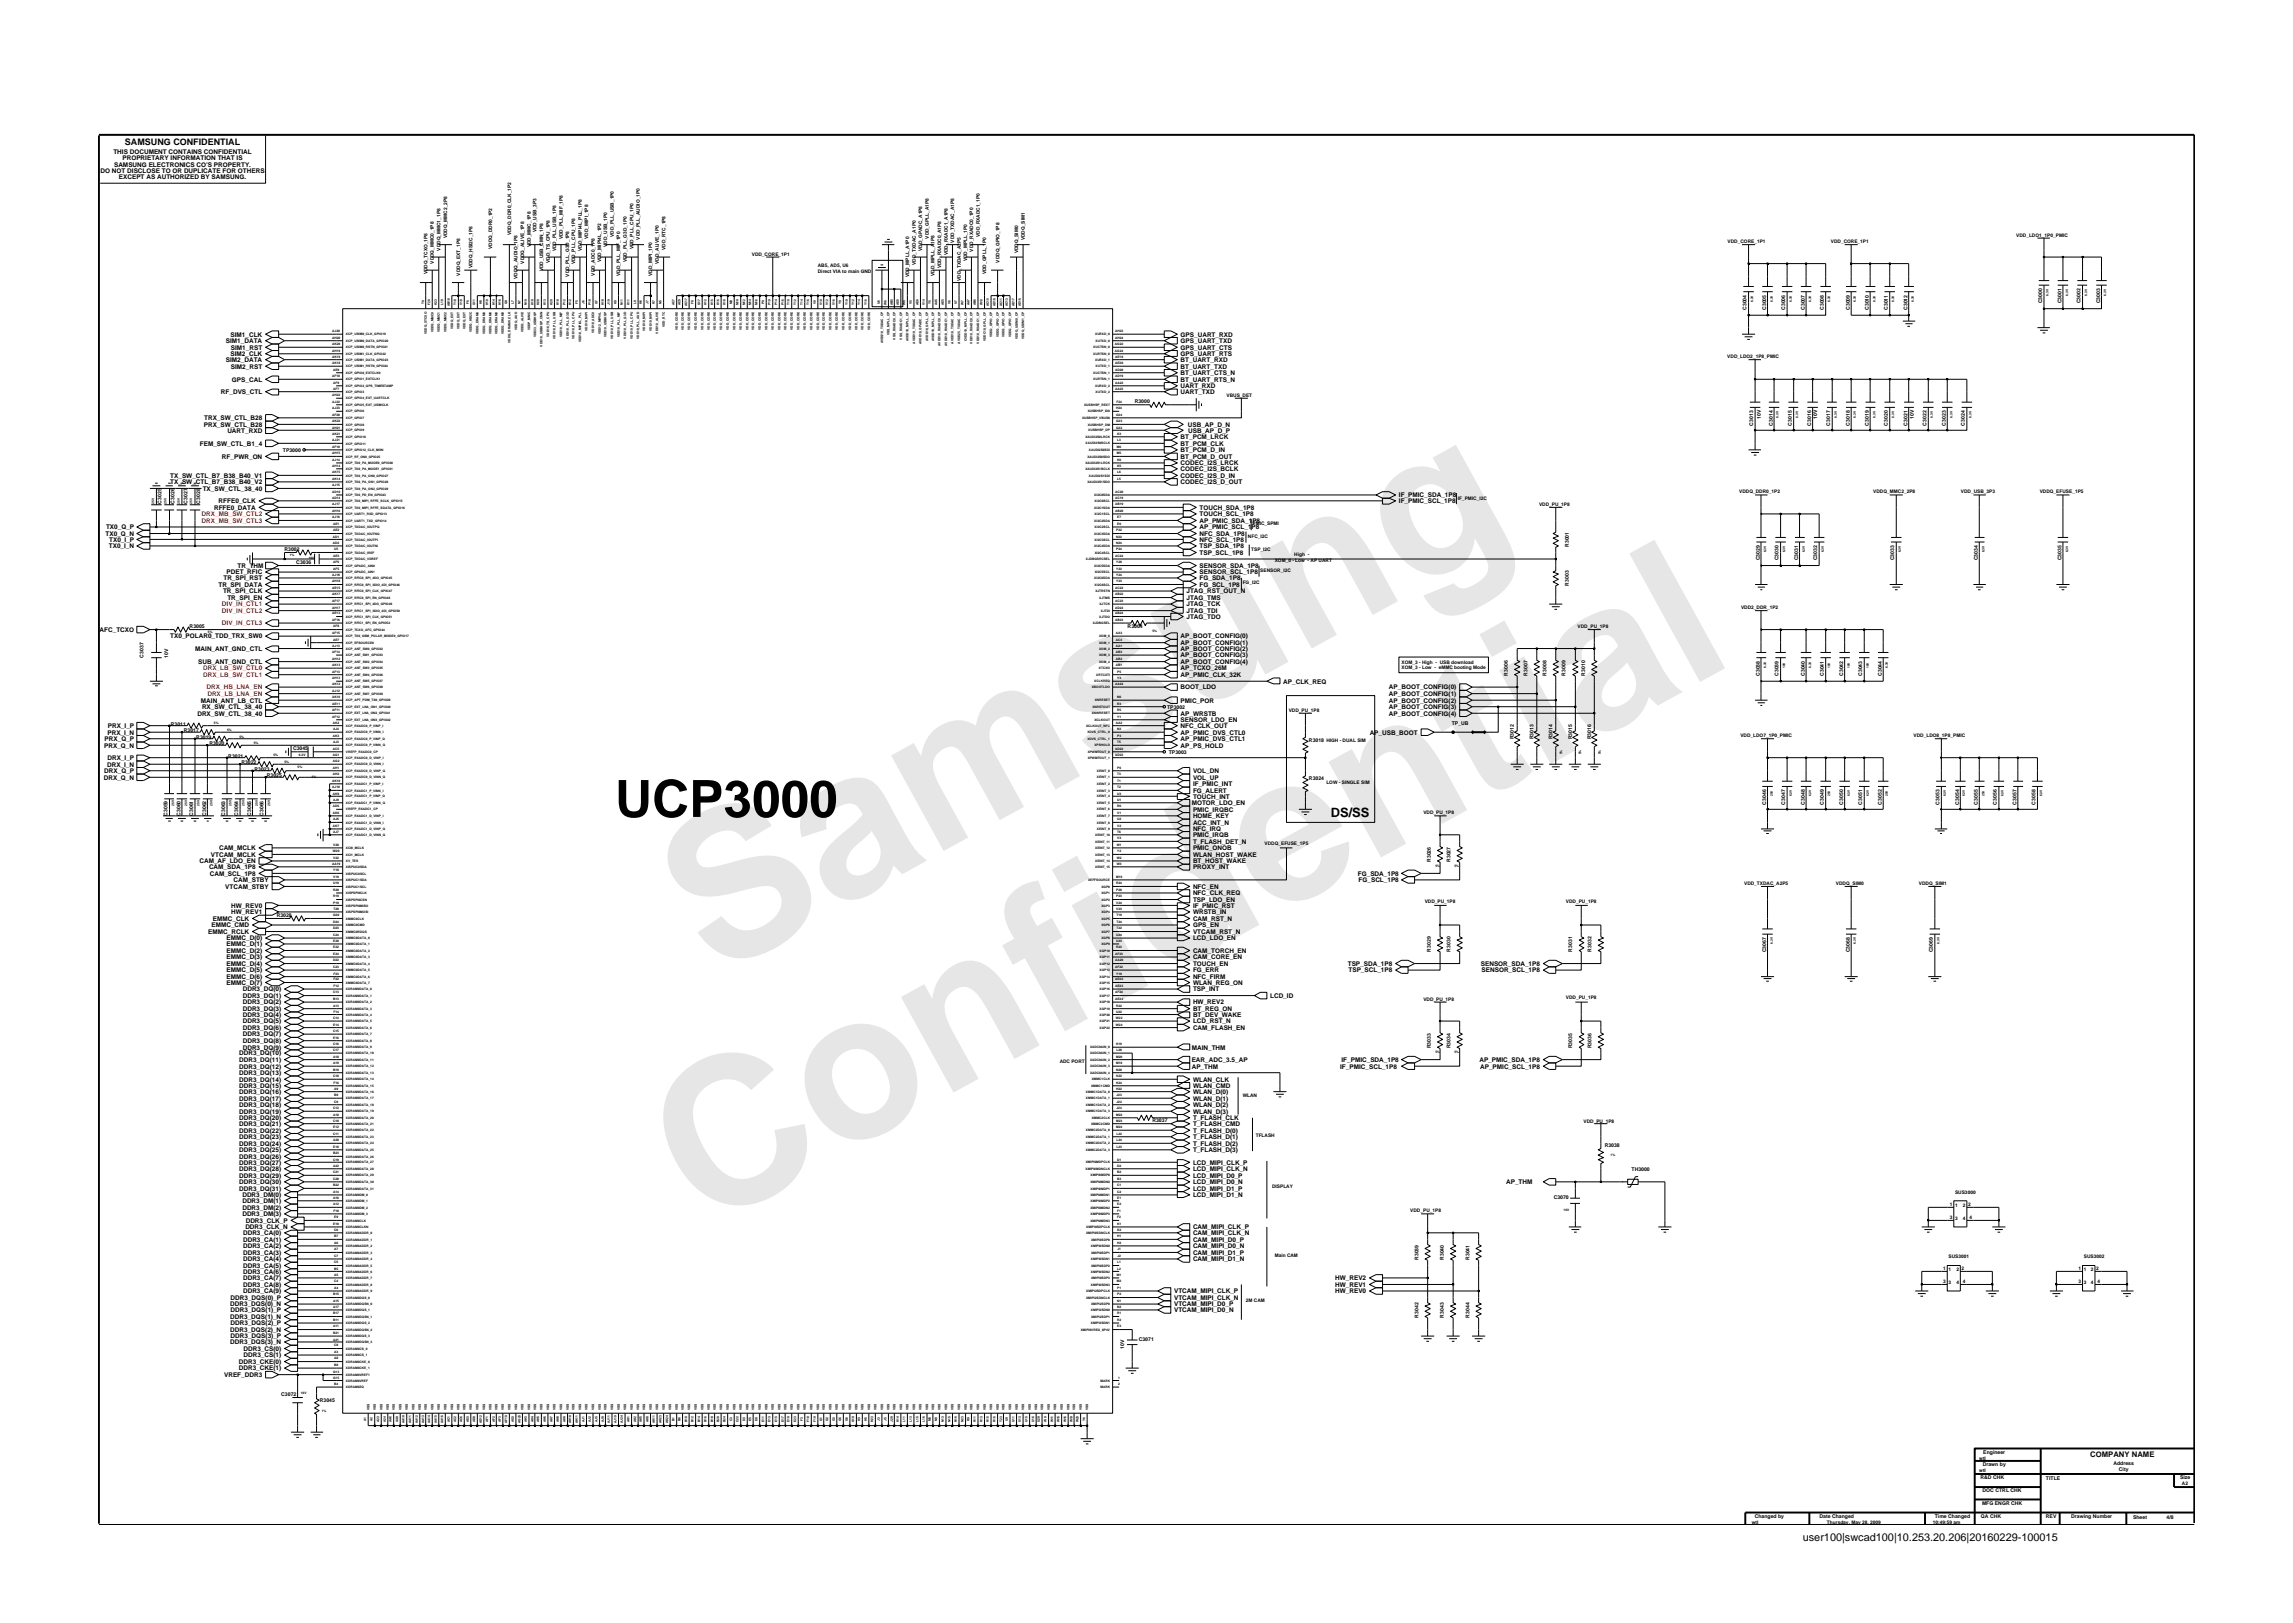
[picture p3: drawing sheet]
<svg xmlns="http://www.w3.org/2000/svg" width="297mm" height="210mm" viewBox="0 0 297 210" stroke-linecap="round" stroke-linejoin="round" font-family="sans-serif">
<defs><g id="words">
<g font-size="26.5" fill="#e6e6e6">
<text x="92.4" y="126.7" transform="rotate(-29 92.4 126.7)">Samsung</text>
<text x="91.1" y="159.4" transform="rotate(-29 91.1 159.4)">Confidential</text>
</g>
<text font-size="6.7" x="79.7" y="105.8">UCP3000</text>
<text font-size="1.7" x="172.4" y="105.9">DS/SS</text>
<text font-size="1.4" x="233.5" y="199.7">user100|swcad100|10.253.20.206|20160229-100015</text>
<text font-size="1.2" x="16.2" y="18.8">SAMSUNG CONFIDENTIAL</text>
<text font-size="1" x="270.8" y="188.8">COMPANY NAME</text>
<g font-size=".8">
<text x="13" y="22.4">DO NOT DISCLOSE TO OR DUPLICATE FOR OTHERS</text>
<text x="14.7" y="19.9">THIS DOCUMENT CONTAINS CONFIDENTIAL</text>
<text x="14.8" y="21.6">SAMSUNG ELECTRONICS CO’S PROPERTY.</text>
<text x="15.4" y="23.2">EXCEPT AS AUTHORIZED BY SAMSUNG.</text>
<text x="15.9" y="20.7">PROPRIETARY INFORMATION THAT IS</text>
<text x="29.3" y="46.9">SIM2_DATA</text>
<text x="29.3" y="44.4">SIM1_DATA</text>
<text x="29.9" y="46.1">SIM2_CLK</text>
<text x="29.9" y="43.6">SIM1_CLK</text>
<text x="29.9" y="45.3">SIM1_RST</text>
<text x="29.9" y="47.7">SIM2_RST</text>
<text x="152.9" y="46.9">BT_UART_RXD</text>
<text x="152.9" y="47.7">BT_UART_TXD</text>
<text x="152.9" y="45.3">GPS_UART_CTS</text>
<text x="152.9" y="46.1">GPS_UART_RTS</text>
<text x="152.9" y="43.6">GPS_UART_RXD</text>
<text x="152.9" y="44.4">GPS_UART_TXD</text>
<text x="28.6" y="51">RF_DVS_CTL</text>
<text x="30.1" y="49.4">GPS_CAL</text>
<text x="152.9" y="50.3">UART_RXD</text>
<text x="152.9" y="51">UART_TXD</text>
<text x="152.9" y="49.4">BT_UART_RTS_N</text>
<text x="152.9" y="48.6">BT_UART_CTS_N</text>
<text x="25.9" y="57.7">FEM_SW_CTL_B1_4</text>
<text x="26.4" y="55.3">PRX_SW_CTL_B28</text>
<text x="26.4" y="54.4">TRX_SW_CTL_B28</text>
<text x="28.8" y="59.4">RF_PWR_ON</text>
<text x="29.5" y="56">UART_RXD</text>
<text x="152.9" y="58.6">BT_PCM_D_IN</text>
<text x="152.9" y="56.9">BT_PCM_LRCK</text>
<text x="152.9" y="57.7">BT_PCM_CLK</text>
<text x="152.9" y="59.4">BT_PCM_D_OUT</text>
<text x="153.9" y="55.3">USB_AP_D_N</text>
<text x="153.9" y="56">USB_AP_D_P</text>
<text x="22.1" y="61.9">TX_SW_CTL_B7_B38_B40_V1</text>
<text x="22.1" y="62.7">TX_SW_CTL_B7_B38_B40_V2</text>
<text x="26.3" y="63.6">TX_SW_CTL_38_40</text>
<text x="28.3" y="65.2">RFFE0_CLK</text>
<text x="152.9" y="61">CODEC_I2S_BCLK</text>
<text x="152.9" y="60.3">CODEC_I2S_LRCK</text>
<text x="152.9" y="62.7">CODEC_I2S_D_OUT</text>
<text x="152.9" y="61.9">CODEC_I2S_D_IN</text>
<text x="181.2" y="64.4">IF_PMIC_SDA_1P8</text>
<text x="181.2" y="65.2">IF_PMIC_SCL_1P8</text>
<text x="13.7" y="69.4">TX0_Q_N</text>
<text x="13.7" y="68.6">TX0_Q_P</text>
<text x="14.1" y="71">TX0_I_N</text>
<text x="14.1" y="70.2">TX0_I_P</text>
<text x="27.7" y="66">RFFE0_DATA</text>
<text x="155.4" y="66.9">TOUCH_SCL_1P8</text>
<text x="155.4" y="69.4">NFC_SDA_1P8</text>
<text x="155.4" y="70.2">NFC_SCL_1P8</text>
<text x="155.4" y="71">TSP_SDA_1P8</text>
<text x="155.4" y="71.9">TSP_SCL_1P8</text>
<text x="155.4" y="66">TOUCH_SDA_1P8</text>
<text x="155.4" y="68.6">AP_PMIC_SCL_1P8</text>
<text x="155.4" y="67.7">AP_PMIC_SDA_1P8</text>
<text x="28.3" y="76">TR_SPI_DATA</text>
<text x="28.9" y="76.9">TR_SPI_CLK</text>
<text x="28.9" y="75.2">TR_SPI_RST</text>
<text x="29.4" y="74.4">PDET_RFIC</text>
<text x="29.4" y="77.7">TR_SPI_EN</text>
<text x="30.8" y="73.6">TR_THM</text>
<text x="153.7" y="76.9">JTAG_RST_OUT_N</text>
<text x="153.7" y="77.7">JTAG_TMS</text>
<text x="155.4" y="74.4">SENSOR_SCL_1P8</text>
<text x="155.4" y="73.6">SENSOR_SDA_1P8</text>
<text x="155.4" y="76">FG_SCL_1P8</text>
<text x="155.4" y="75.2">FG_SDA_1P8</text>
<text x="12.9" y="81.9">AFC_TCXO</text>
<text x="22.1" y="82.7">TX0_POLAR0_TDD_TRX_SW0</text>
<text x="152.9" y="82.7">AP_BOOT_CONFIG(0)</text>
<text x="152.9" y="83.6">AP_BOOT_CONFIG(1)</text>
<text x="153.7" y="78.6">JTAG_TCK</text>
<text x="153.7" y="79.4">JTAG_TDI</text>
<text x="153.7" y="80.2">JTAG_TDO</text>
<text x="25.3" y="84.3">MAIN_ANT_GND_CTL</text>
<text x="25.7" y="86">SUB_ANT_GND_CTL</text>
<text x="152.9" y="86">AP_BOOT_CONFIG(4)</text>
<text x="152.9" y="87.7">AP_PMIC_CLK_32K</text>
<text x="152.9" y="89.3">BOOT_LDO</text>
<text x="152.9" y="84.3">AP_BOOT_CONFIG(2)</text>
<text x="152.9" y="86.9">AP_TCXO_26M</text>
<text x="152.9" y="85.2">AP_BOOT_CONFIG(3)</text>
<text x="166.2" y="88.6">AP_CLK_REQ</text>
<text x="179.9" y="89.3">AP_BOOT_CONFIG(0)</text>
<text x="13.9" y="95.2">PRX_I_N</text>
<text x="14" y="94.3">PRX_I_P</text>
<text x="25.6" y="92.7">DRX_SW_CTL_38_40</text>
<text x="26" y="91">MAIN_ANT_LB_CTL</text>
<text x="26.2" y="91.9">RX_SW_CTL_38_40</text>
<text x="152.9" y="91">PMIC_POR</text>
<text x="152.9" y="95.2">AP_PMIC_DVS_CTL0</text>
<text x="152.9" y="94.3">NFC_CLK_OUT</text>
<text x="152.9" y="92.7">AP_WRSTB</text>
<text x="152.9" y="93.5">SENSOR_LDO_EN</text>
<text x="177.4" y="95.2">AP_USB_BOOT</text>
<text x="179.9" y="90.2">AP_BOOT_CONFIG(1)</text>
<text x="179.9" y="91">AP_BOOT_CONFIG(2)</text>
<text x="179.9" y="91.9">AP_BOOT_CONFIG(3)</text>
<text x="179.9" y="92.7">AP_BOOT_CONFIG(4)</text>
<text x="13.5" y="101">DRX_Q_N</text>
<text x="13.5" y="96.9">PRX_Q_N</text>
<text x="13.5" y="100.2">DRX_Q_P</text>
<text x="13.5" y="96">PRX_Q_P</text>
<text x="13.9" y="99.3">DRX_I_N</text>
<text x="13.9" y="98.5">DRX_I_P</text>
<text x="152.9" y="96">AP_PMIC_DVS_CTL1</text>
<text x="152.9" y="96.9">AP_PS_HOLD</text>
<text x="154.5" y="101.8">IF_PMIC_INT</text>
<text x="154.5" y="101">VOL_UP</text>
<text x="154.5" y="100.2">VOL_DN</text>
<text x="154.4" y="104.3">MOTOR_LDO_EN</text>
<text x="154.5" y="105.1">PMIC_IRQBC</text>
<text x="154.5" y="107.7">NFC_IRQ</text>
<text x="154.5" y="106.8">ACC_INT_N</text>
<text x="154.5" y="106">HOME_KEY</text>
<text x="154.5" y="103.5">TOUCH_INT</text>
<text x="154.5" y="102.7">FG_ALERT</text>
<text x="25.8" y="111.8">CAM_AF_LDO_EN</text>
<text x="27.1" y="112.6">CAM_SDA_1P8</text>
<text x="27.2" y="113.4">CAM_SCL_1P8</text>
<text x="27.3" y="111">VTCAM_MCLK</text>
<text x="28.4" y="110.1">CAM_MCLK</text>
<text x="154.5" y="110.1">PMIC_ONOB</text>
<text x="154.5" y="111">WLAN_HOST_WAKE</text>
<text x="154.5" y="108.5">PMIC_IRQB</text>
<text x="154.5" y="112.6">PROXY_INT</text>
<text x="154.5" y="109.3">T_FLASH_DET_N</text>
<text x="154.5" y="111.8">BT_HOST_WAKE</text>
<text x="175.9" y="113.4">FG_SDA_1P8</text>
<text x="27.6" y="119.3">EMMC_CLK</text>
<text x="29.2" y="115.1">VTCAM_STBY</text>
<text x="30" y="118.4">HW_REV1</text>
<text x="30" y="117.6">HW_REV0</text>
<text x="30.3" y="114.3">CAM_STBY</text>
<text x="154.5" y="118.4">WRSTB_IN</text>
<text x="154.5" y="117.6">IF_PMIC_RST</text>
<text x="154.5" y="119.3">CAM_RST_N</text>
<text x="154.5" y="116.8">TSP_LDO_EN</text>
<text x="154.5" y="116">NFC_CLK_REQ</text>
<text x="154.5" y="115.1">NFC_EN</text>
<text x="176" y="114.3">FG_SCL_1P8</text>
<text x="27" y="121">EMMC_RCLK</text>
<text x="27.4" y="120.1">EMMC_CMD</text>
<text x="29.4" y="121.8">EMMC_D(0)</text>
<text x="29.4" y="122.6">EMMC_D(1)</text>
<text x="29.4" y="123.4">EMMC_D(2)</text>
<text x="29.4" y="126">EMMC_D(5)</text>
<text x="29.4" y="125.1">EMMC_D(4)</text>
<text x="29.4" y="124.3">EMMC_D(3)</text>
<text x="154.5" y="124.3">CAM_CORE_EN</text>
<text x="154.5" y="123.4">CAM_TORCH_EN</text>
<text x="154.5" y="121">VTCAM_RST_N</text>
<text x="154.5" y="121.8">LCD_LDO_EN</text>
<text x="154.5" y="125.1">TOUCH_EN</text>
<text x="154.5" y="120.1">GPS_EN</text>
<text x="154.5" y="126">FG_ERR</text>
<text x="174.6" y="125.1">TSP_SDA_1P8</text>
<text x="174.7" y="126">TSP_SCL_1P8</text>
<text x="191.8" y="125.1">SENSOR_SDA_1P8</text>
<text x="191.9" y="126">SENSOR_SCL_1P8</text>
<text x="29.4" y="127.6">EMMC_D(7)</text>
<text x="29.4" y="126.8">EMMC_D(6)</text>
<text x="31.4" y="131">DDR3_DQ(3)</text>
<text x="31.4" y="128.4">DDR3_DQ(0)</text>
<text x="31.4" y="129.3">DDR3_DQ(1)</text>
<text x="31.4" y="130.1">DDR3_DQ(2)</text>
<text x="31.4" y="131.7">DDR3_DQ(4)</text>
<text x="154.5" y="127.6">WLAN_REG_ON</text>
<text x="154.5" y="131.7">BT_DEV_WAKE</text>
<text x="154.5" y="131">BT_REG_ON</text>
<text x="154.5" y="128.4">TSP_INT</text>
<text x="154.5" y="130.1">HW_REV2</text>
<text x="154.5" y="126.8">NFC_FIRM</text>
<text x="164.5" y="129.3">LCD_ID</text>
<text x="31" y="136.7">DDR3_DQ(10)</text>
<text x="31" y="137.6">DDR3_DQ(11)</text>
<text x="31.4" y="136">DDR3_DQ(9)</text>
<text x="31.4" y="132.6">DDR3_DQ(5)</text>
<text x="31.4" y="135.1">DDR3_DQ(8)</text>
<text x="31.4" y="134.3">DDR3_DQ(7)</text>
<text x="31.4" y="133.4">DDR3_DQ(6)</text>
<text x="154.4" y="136">MAIN_THM</text>
<text x="154.4" y="137.6">EAR_ADC_3.5_AP</text>
<text x="154.5" y="132.6">LCD_RST_N</text>
<text x="154.5" y="133.4">CAM_FLASH_EN</text>
<text x="173.8" y="137.6">IF_PMIC_SDA_1P8</text>
<text x="191.6" y="137.6">AP_PMIC_SDA_1P8</text>
<text x="31" y="139.3">DDR3_DQ(13)</text>
<text x="31" y="138.4">DDR3_DQ(12)</text>
<text x="31" y="141">DDR3_DQ(15)</text>
<text x="31" y="143.4">DDR3_DQ(18)</text>
<text x="31" y="140.1">DDR3_DQ(14)</text>
<text x="31" y="142.6">DDR3_DQ(17)</text>
<text x="31" y="141.7">DDR3_DQ(16)</text>
<text x="154.4" y="138.4">AP_THM</text>
<text x="154.5" y="143.4">WLAN_D(2)</text>
<text x="154.5" y="142.6">WLAN_D(1)</text>
<text x="154.5" y="140.1">WLAN_CLK</text>
<text x="154.5" y="141">WLAN_CMD</text>
<text x="154.5" y="141.7">WLAN_D(0)</text>
<text x="173.6" y="138.4">IF_PMIC_SCL_1P8</text>
<text x="191.7" y="138.4">AP_PMIC_SCL_1P8</text>
<text x="31" y="148.4">DDR3_DQ(24)</text>
<text x="31" y="145.1">DDR3_DQ(20)</text>
<text x="31" y="146.7">DDR3_DQ(22)</text>
<text x="31" y="147.6">DDR3_DQ(23)</text>
<text x="31" y="149.3">DDR3_DQ(25)</text>
<text x="31" y="144.3">DDR3_DQ(19)</text>
<text x="31" y="145.9">DDR3_DQ(21)</text>
<text x="154.5" y="146.7">T_FLASH_D(0)</text>
<text x="154.5" y="149.3">T_FLASH_D(3)</text>
<text x="154.5" y="147.6">T_FLASH_D(1)</text>
<text x="154.5" y="148.4">T_FLASH_D(2)</text>
<text x="154.5" y="145.9">T_FLASH_CMD</text>
<text x="154.5" y="145.1">T_FLASH_CLK</text>
<text x="154.5" y="144.3">WLAN_D(3)</text>
<text x="31" y="150.1">DDR3_DQ(26)</text>
<text x="31" y="150.9">DDR3_DQ(27)</text>
<text x="31" y="151.7">DDR3_DQ(28)</text>
<text x="31" y="153.4">DDR3_DQ(30)</text>
<text x="31" y="154.3">DDR3_DQ(31)</text>
<text x="31" y="152.6">DDR3_DQ(29)</text>
<text x="31.4" y="155.9">DDR3_DM(1)</text>
<text x="31.4" y="155.1">DDR3_DM(0)</text>
<text x="154.5" y="155.1">LCD_MIPI_D1_N</text>
<text x="154.5" y="150.9">LCD_MIPI_CLK_P</text>
<text x="154.5" y="151.7">LCD_MIPI_CLK_N</text>
<text x="154.5" y="152.6">LCD_MIPI_D0_P</text>
<text x="154.5" y="154.3">LCD_MIPI_D1_P</text>
<text x="154.5" y="153.4">LCD_MIPI_D0_N</text>
<text x="195.1" y="153.4">AP_THM</text>
<text x="31.4" y="156.7">DDR3_DM(2)</text>
<text x="31.4" y="157.6">DDR3_DM(3)</text>
<text x="31.5" y="161.7">DDR3_CA(2)</text>
<text x="31.5" y="160">DDR3_CA(0)</text>
<text x="31.5" y="160.9">DDR3_CA(1)</text>
<text x="31.8" y="159.3">DDR3_CLK_N</text>
<text x="31.8" y="158.4">DDR3_CLK_P</text>
<text x="154.5" y="160.9">CAM_MIPI_D0_P</text>
<text x="154.5" y="161.7">CAM_MIPI_D0_N</text>
<text x="154.5" y="159.3">CAM_MIPI_CLK_P</text>
<text x="154.5" y="160">CAM_MIPI_CLK_N</text>
<text x="31.5" y="166.7">DDR3_CA(8)</text>
<text x="31.5" y="164.2">DDR3_CA(5)</text>
<text x="31.5" y="165">DDR3_CA(6)</text>
<text x="31.5" y="165.9">DDR3_CA(7)</text>
<text x="31.5" y="162.6">DDR3_CA(3)</text>
<text x="31.5" y="167.5">DDR3_CA(9)</text>
<text x="31.5" y="163.4">DDR3_CA(4)</text>
<text x="152.1" y="167.5">VTCAM_MIPI_CLK_P</text>
<text x="154.5" y="163.4">CAM_MIPI_D1_N</text>
<text x="154.5" y="162.6">CAM_MIPI_D1_P</text>
<text x="173" y="165.9">HW_REV2</text>
<text x="173" y="166.7">HW_REV1</text>
<text x="173" y="167.5">HW_REV0</text>
<text x="29.8" y="169.2">DDR3_DQS(0)_N</text>
<text x="29.8" y="172.5">DDR3_DQS(2)_N</text>
<text x="29.8" y="170.8">DDR3_DQS(1)_N</text>
<text x="29.9" y="168.4">DDR3_DQS(0)_P</text>
<text x="29.9" y="171.7">DDR3_DQS(2)_P</text>
<text x="29.9" y="170">DDR3_DQS(1)_P</text>
<text x="29.9" y="173.4">DDR3_DQS(3)_P</text>
<text x="152.1" y="170">VTCAM_MIPI_D0_N</text>
<text x="152.1" y="168.4">VTCAM_MIPI_CLK_N</text>
<text x="152.1" y="169.2">VTCAM_MIPI_D0_P</text>
<text x="29" y="178.4">VREF_DDR3</text>
<text x="29.8" y="174.2">DDR3_DQS(3)_N</text>
<text x="30.9" y="177.5">DDR3_CKE(1)</text>
<text x="30.9" y="176.7">DDR3_CKE(0)</text>
<text x="31.5" y="175.8">DDR3_CS(1)</text>
<text x="31.5" y="175">DDR3_CS(0)</text>
</g>
<g font-size=".8" fill="#f00">
<text x="26.1" y="66.9">DRX_MB_SW_CTL2</text>
<text x="26.1" y="67.7">DRX_MB_SW_CTL3</text>
<text x="28.8" y="81">DIV_IN_CTL3</text>
<text x="28.8" y="78.6">DIV_IN_CTL1</text>
<text x="28.8" y="79.4">DIV_IN_CTL2</text>
<text x="26.3" y="87.7">DRX_LB_SW_CTL1</text>
<text x="26.3" y="86.9">DRX_LB_SW_CTL0</text>
<text x="26.8" y="89.3">DRX_HB_LNA_EN</text>
<text x="26.9" y="90.2">DRX_LB_LNA_EN</text>
</g>
<g font-size=".7">
<text x="226.3" y="40.2" transform="rotate(-90 226.3 40.2)">C3004</text>
<text x="228.8" y="40.2" transform="rotate(-90 228.8 40.2)">C3005</text>
<text x="231.3" y="40.2" transform="rotate(-90 231.3 40.2)">C3006</text>
<text x="233.8" y="40.2" transform="rotate(-90 233.8 40.2)">C3007</text>
<text x="236.2" y="40.2" transform="rotate(-90 236.2 40.2)">C3008</text>
<text x="239.6" y="40.2" transform="rotate(-90 239.6 40.2)">C3009</text>
<text x="242.1" y="40.2" transform="rotate(-90 242.1 40.2)">C3010</text>
<text x="244.5" y="40.2" transform="rotate(-90 244.5 40.2)">C3011</text>
<text x="247.1" y="40.2" transform="rotate(-90 247.1 40.2)">C3012</text>
<text x="264.5" y="39.3" transform="rotate(-90 264.5 39.3)">C3000</text>
<text x="267.1" y="39.3" transform="rotate(-90 267.1 39.3)">C3001</text>
<text x="269.5" y="39.3" transform="rotate(-90 269.5 39.3)">C3002</text>
<text x="272.1" y="39.3" transform="rotate(-90 272.1 39.3)">C3003</text>
<text x="147" y="52.3">R3000</text>
<text x="36.6" y="58.5">TP3000</text>
<text x="227.1" y="55.1" transform="rotate(-90 227.1 55.1)">C3013</text>
<text x="228.1" y="54.3" transform="rotate(-90 228.1 54.3)">10V</text>
<text x="229.6" y="55.1" transform="rotate(-90 229.6 55.1)">C3014</text>
<text x="232.1" y="55.1" transform="rotate(-90 232.1 55.1)">C3015</text>
<text x="234.6" y="55.1" transform="rotate(-90 234.6 55.1)">C3016</text>
<text x="235.4" y="54.3" transform="rotate(-90 235.4 54.3)">10V</text>
<text x="237.1" y="55.1" transform="rotate(-90 237.1 55.1)">C3017</text>
<text x="239.6" y="55.1" transform="rotate(-90 239.6 55.1)">C3018</text>
<text x="242.1" y="55.1" transform="rotate(-90 242.1 55.1)">C3019</text>
<text x="244.5" y="55.1" transform="rotate(-90 244.5 55.1)">C3020</text>
<text x="247.1" y="55.1" transform="rotate(-90 247.1 55.1)">C3021</text>
<text x="247.9" y="54.3" transform="rotate(-90 247.9 54.3)">10V</text>
<text x="249.5" y="55.1" transform="rotate(-90 249.5 55.1)">C3022</text>
<text x="252.1" y="55.1" transform="rotate(-90 252.1 55.1)">C3023</text>
<text x="254.5" y="55.1" transform="rotate(-90 254.5 55.1)">C3024</text>
<text x="20.9" y="65.2" transform="rotate(-90 20.9 65.2)">C3025</text>
<text x="22.6" y="65.2" transform="rotate(-90 22.6 65.2)">C3026</text>
<text x="24.3" y="65.2" transform="rotate(-90 24.3 65.2)">C3027</text>
<text x="25.9" y="65.2" transform="rotate(-90 25.9 65.2)">C3028</text>
<text x="36.9" y="71.4">R3002</text>
<text x="203.2" y="70.9" transform="rotate(-90 203.2 70.9)">R3001</text>
<text x="38.4" y="73">C3036</text>
<text x="203.2" y="75.9" transform="rotate(-90 203.2 75.9)">R3003</text>
<text x="228" y="72.6" transform="rotate(-90 228 72.6)">C3029</text>
<text x="230.4" y="72.6" transform="rotate(-90 230.4 72.6)">C3030</text>
<text x="232.9" y="72.6" transform="rotate(-90 232.9 72.6)">C3031</text>
<text x="235.4" y="72.6" transform="rotate(-90 235.4 72.6)">C3032</text>
<text x="245.4" y="72.6" transform="rotate(-90 245.4 72.6)">C3033</text>
<text x="256.2" y="72.6" transform="rotate(-90 256.2 72.6)">C3034</text>
<text x="267.1" y="72.6" transform="rotate(-90 267.1 72.6)">C3035</text>
<text x="24.6" y="81.4">R3005</text>
<text x="146.1" y="81.4">R3004</text>
<text x="18.6" y="85.2" transform="rotate(-90 18.6 85.2)">C3037</text>
<text x="21.8" y="85.2" transform="rotate(-90 21.8 85.2)">10V</text>
<text x="195.3" y="87.5" transform="rotate(-90 195.3 87.5)">R3006</text>
<text x="197.9" y="87.5" transform="rotate(-90 197.9 87.5)">R3007</text>
<text x="200.3" y="87.5" transform="rotate(-90 200.3 87.5)">R3008</text>
<text x="202.8" y="87.5" transform="rotate(-90 202.8 87.5)">R3009</text>
<text x="205.3" y="87.5" transform="rotate(-90 205.3 87.5)">R3010</text>
<text x="228" y="87.6" transform="rotate(-90 228 87.6)">C3038</text>
<text x="230.4" y="87.6" transform="rotate(-90 230.4 87.6)">C3039</text>
<text x="233.8" y="87.6" transform="rotate(-90 233.8 87.6)">C3040</text>
<text x="236.2" y="87.6" transform="rotate(-90 236.2 87.6)">C3041</text>
<text x="238.8" y="87.6" transform="rotate(-90 238.8 87.6)">C3042</text>
<text x="241.2" y="87.6" transform="rotate(-90 241.2 87.6)">C3043</text>
<text x="243.8" y="87.6" transform="rotate(-90 243.8 87.6)">C3044</text>
<text x="22.1" y="94">R3011</text>
<text x="23.8" y="94.9">R3017</text>
<text x="25.4" y="95.7">R3019</text>
<text x="151.2" y="91.8">TP3002</text>
<text x="188.1" y="93.9">TP_UB</text>
<text x="196.1" y="95.8" transform="rotate(-90 196.1 95.8)">R3012</text>
<text x="198.7" y="95.8" transform="rotate(-90 198.7 95.8)">R3013</text>
<text x="201.1" y="95.8" transform="rotate(-90 201.1 95.8)">R3014</text>
<text x="203.7" y="95.8" transform="rotate(-90 203.7 95.8)">R3015</text>
<text x="206.1" y="95.8" transform="rotate(-90 206.1 95.8)">R3016</text>
<text x="27.1" y="96.5">R3020</text>
<text x="29.6" y="98.2">R3021</text>
<text x="31.3" y="99">R3022</text>
<text x="33" y="99.9">R3023</text>
<text x="34.6" y="100.7">R3025</text>
<text x="38" y="97.1">C3045</text>
<text x="151.4" y="97.6">TP3003</text>
<text x="169.6" y="96.1">R3018 HIGH - DUAL SIM</text>
<text x="169.6" y="101.1">R3024</text>
<text x="21.7" y="105.7" transform="rotate(-90 21.7 105.7)">C3059</text>
<text x="23.4" y="105.7" transform="rotate(-90 23.4 105.7)">C3060</text>
<text x="25" y="105.7" transform="rotate(-90 25 105.7)">C3061</text>
<text x="26.7" y="105.7" transform="rotate(-90 26.7 105.7)">C3062</text>
<text x="29.2" y="105.7" transform="rotate(-90 29.2 105.7)">C3063</text>
<text x="30.8" y="105.7" transform="rotate(-90 30.8 105.7)">C3064</text>
<text x="32.5" y="105.7" transform="rotate(-90 32.5 105.7)">C3065</text>
<text x="34.1" y="105.7" transform="rotate(-90 34.1 105.7)">C3066</text>
<text x="228.8" y="104.3" transform="rotate(-90 228.8 104.3)">C3046</text>
<text x="231.3" y="104.3" transform="rotate(-90 231.3 104.3)">C3047</text>
<text x="233.8" y="104.3" transform="rotate(-90 233.8 104.3)">C3048</text>
<text x="236.2" y="104.3" transform="rotate(-90 236.2 104.3)">C3049</text>
<text x="238.8" y="104.3" transform="rotate(-90 238.8 104.3)">C3050</text>
<text x="241.2" y="104.3" transform="rotate(-90 241.2 104.3)">C3051</text>
<text x="243.8" y="104.3" transform="rotate(-90 243.8 104.3)">C3052</text>
<text x="251.2" y="104.3" transform="rotate(-90 251.2 104.3)">C3053</text>
<text x="253.8" y="104.3" transform="rotate(-90 253.8 104.3)">C3054</text>
<text x="256.2" y="104.3" transform="rotate(-90 256.2 104.3)">C3055</text>
<text x="258.7" y="104.3" transform="rotate(-90 258.7 104.3)">C3056</text>
<text x="261.2" y="104.3" transform="rotate(-90 261.2 104.3)">C3057</text>
<text x="263.7" y="104.3" transform="rotate(-90 263.7 104.3)">C3058</text>
<text x="185.4" y="111.7" transform="rotate(-90 185.4 111.7)">R3026</text>
<text x="187.9" y="111.7" transform="rotate(-90 187.9 111.7)">R3027</text>
<text x="35.8" y="118.8">R3028</text>
<text x="185.4" y="123.3" transform="rotate(-90 185.4 123.3)">R3029</text>
<text x="187.9" y="123.3" transform="rotate(-90 187.9 123.3)">R3030</text>
<text x="203.6" y="123.3" transform="rotate(-90 203.6 123.3)">R3031</text>
<text x="206.2" y="123.3" transform="rotate(-90 206.2 123.3)">R3032</text>
<text x="228.8" y="123.4" transform="rotate(-90 228.8 123.4)">C3067</text>
<text x="239.6" y="123.4" transform="rotate(-90 239.6 123.4)">C3068</text>
<text x="250.4" y="123.4" transform="rotate(-90 250.4 123.4)">C3069</text>
<text x="185.4" y="135.8" transform="rotate(-90 185.4 135.8)">R3033</text>
<text x="187.9" y="135.8" transform="rotate(-90 187.9 135.8)">R3034</text>
<text x="203.6" y="135.8" transform="rotate(-90 203.6 135.8)">R3035</text>
<text x="206.2" y="135.8" transform="rotate(-90 206.2 135.8)">R3036</text>
<text x="149.3" y="145.4">R3037</text>
<text x="207.9" y="148.5">R3038</text>
<text x="201.3" y="155.4">C3070</text>
<text x="211.4" y="151.7">TH3000</text>
<text x="183.7" y="163.2" transform="rotate(-90 183.7 163.2)">R3039</text>
<text x="187" y="163.2" transform="rotate(-90 187 163.2)">R3040</text>
<text x="190.3" y="163.2" transform="rotate(-90 190.3 163.2)">R3041</text>
<text x="147.5" y="173.7">C3071</text>
<text x="183.7" y="170.7" transform="rotate(-90 183.7 170.7)">R3042</text>
<text x="187" y="170.7" transform="rotate(-90 187 170.7)">R3043</text>
<text x="190.3" y="170.7" transform="rotate(-90 190.3 170.7)">R3044</text>
<text x="145.6" y="174.8" transform="rotate(-90 145.6 174.8)">10V</text>
<text x="36.4" y="180.8">C3072</text>
<text x="41.4" y="181.6">R3045</text>
<text x="256.6" y="191.6">R&amp;D CHK</text>
<text x="256.8" y="189.9">Drawn by</text>
<text x="256.9" y="188.3">Engineer</text>
<text x="265" y="191.8">TITLE</text>
<text x="273.8" y="189.8">Address</text>
<text x="274.5" y="190.6">City</text>
<text x="282.4" y="191.6">Size</text>
<text x="227.3" y="196.6">Changed by</text>
<text x="235.7" y="196.6">Date Changed</text>
<text x="250.6" y="196.6">Time Changed</text>
<text x="256.6" y="196.6">QA CHK</text>
<text x="256.8" y="194.9">MFG ENGR CHK</text>
<text x="256.8" y="193.2">DOC CTRL CHK</text>
<text x="265" y="196.6">REV</text>
<text x="268.3" y="196.6">Drawing Number</text>
<text x="276.3" y="196.8">Sheet</text>
<text x="280.7" y="196.8">4/8</text>
</g>
<g font-size=".6">
<text x="55.4" y="35.5" transform="rotate(-90 55.4 35.5)">VDDQ_TCXO_1P8</text>
<text x="56.2" y="34.2" transform="rotate(-90 56.2 34.2)">VDDQ_MMC0_1P8</text>
<text x="57.1" y="32.5" transform="rotate(-90 57.1 32.5)">VDDQ_MMC1_1P8</text>
<text x="57.9" y="30.9" transform="rotate(-90 57.9 30.9)">VDDQ_MMC2_2P8</text>
<text x="59.6" y="35.7" transform="rotate(-90 59.6 35.7)">VDDQ_EXT_1P8</text>
<text x="61.2" y="34.8" transform="rotate(-90 61.2 34.8)">VDDQ_HSI2C_1P8</text>
<text x="63.8" y="32.2" transform="rotate(-90 63.8 32.2)">VDDQ_DDR0_1P2</text>
<text x="66.2" y="30.5" transform="rotate(-90 66.2 30.5)">VDDQ_DDR0_CLK_1P2</text>
<text x="67.9" y="34.2" transform="rotate(-90 67.9 34.2)">VDDQ_ALIVE_1P8</text>
<text x="68.8" y="32.1" transform="rotate(-90 68.8 32.1)">VDD_MMC_1P8</text>
<text x="69.5" y="30.1" transform="rotate(-90 69.5 30.1)">VDD_USB_3P3</text>
<text x="70.4" y="35.1" transform="rotate(-90 70.4 35.1)">VDD_USB_CMN_1P8</text>
<text x="71.2" y="34.1" transform="rotate(-90 71.2 34.1)">VDD_TS_CPU_1P8</text>
<text x="72.1" y="32.6" transform="rotate(-90 72.1 32.6)">VDD_PLL_USB_1P8</text>
<text x="72.9" y="31" transform="rotate(-90 72.9 31)">VDD_PLL_MIF_1P8</text>
<text x="73.7" y="35.8" transform="rotate(-90 73.7 35.8)">VDD_PLL_G3D_1P8</text>
<text x="74.5" y="34.3" transform="rotate(-90 74.5 34.3)">VDD_PLL_CPU_1P8</text>
<text x="75.4" y="32.5" transform="rotate(-90 75.4 32.5)">VDD_MIPI4L_PLL_1P8</text>
<text x="76.2" y="30.9" transform="rotate(-90 76.2 30.9)">VDD_MIPI_1P8</text>
<text x="77" y="35.7" transform="rotate(-90 77 35.7)">VDD_ADC0_1P8</text>
<text x="77.9" y="34" transform="rotate(-90 77.9 34)">VDD_MIPI4L_1P2</text>
<text x="78.7" y="32" transform="rotate(-90 78.7 32)">VDD_USB_1P0</text>
<text x="79.5" y="30.7" transform="rotate(-90 79.5 30.7)">VDD_PLL_USB_1P0</text>
<text x="80.4" y="35.7" transform="rotate(-90 80.4 35.7)">VDD_PLL_MIF_1P0</text>
<text x="81.2" y="34" transform="rotate(-90 81.2 34)">VDD_PLL_G3D_1P0</text>
<text x="82" y="32.3" transform="rotate(-90 82 32.3)">VDD_PLL_CPU_1P0</text>
<text x="82.9" y="31" transform="rotate(-90 82.9 31)">VDD_PLL_AUDIO_1P0</text>
<text x="84.5" y="35.8" transform="rotate(-90 84.5 35.8)">VDD_MIPI_1P0</text>
<text x="85.3" y="34.2" transform="rotate(-90 85.3 34.2)">VDD_ALIVE_1P0</text>
<text x="86.2" y="32.4" transform="rotate(-90 86.2 32.4)">VDD_RTC_1P8</text>
<text x="97.4" y="33.1">VDD_CORE_1P1</text>
<text x="105.9" y="35.4">Direct VIA to main GND</text>
<text x="105.9" y="34.6">AB5, AD5, U6</text>
<text x="117.8" y="35.9" transform="rotate(-90 117.8 35.9)">VDD_MPLL_A1P0</text>
<text x="118.6" y="34.3" transform="rotate(-90 118.6 34.3)">VDD_TXDAC_A1P0</text>
<text x="119.5" y="32.5" transform="rotate(-90 119.5 32.5)">VDD_GPADC_A1P8</text>
<text x="120.3" y="30.9" transform="rotate(-90 120.3 30.9)">VDD_GPLL_A1P8</text>
<text x="121.1" y="35.8" transform="rotate(-90 121.1 35.8)">VDD_MPLL_A1P8</text>
<text x="121.9" y="34.8" transform="rotate(-90 121.9 34.8)">VDD_RXADC0_A1P8</text>
<text x="122.8" y="33.1" transform="rotate(-90 122.8 33.1)">VDD_RXADC1_A1P8</text>
<text x="123.6" y="31.4" transform="rotate(-90 123.6 31.4)">VDD_TXDAC_A1P8</text>
<text x="125.3" y="33.8" transform="rotate(-90 125.3 33.8)">VDD_MPLL_1P0</text>
<text x="126.1" y="32.6" transform="rotate(-90 126.1 32.6)">VDD_RXADC0_1P0</text>
<text x="126.9" y="30.7" transform="rotate(-90 126.9 30.7)">VDD_RXADC1_1P0</text>
<text x="127.8" y="35.5" transform="rotate(-90 127.8 35.5)">VDD_GPLL_1P0</text>
<text x="129.5" y="34" transform="rotate(-90 129.5 34)">VDDQ_GPIO_1P8</text>
<text x="131.9" y="32.8" transform="rotate(-90 131.9 32.8)">VDDQ_SIM0</text>
<text x="132.8" y="31.1" transform="rotate(-90 132.8 31.1)">VDDQ_SIM1</text>
<text x="223.8" y="31.5">VDD_CORE_1P1</text>
<text x="237.2" y="31.5">VDD_CORE_1P1</text>
<text x="261.2" y="30.7">VDD_LDO1_1P0_PMIC</text>
<text x="67.1" y="36.1" transform="rotate(-90 67.1 36.1)">VDDQ_AUDIO_1P8</text>
<text x="124.5" y="36.4" transform="rotate(-90 124.5 36.4)">VDD_TXDAC_A2P5</text>
<text x="223.8" y="46.4">VDD_LDO2_1P8_PMIC</text>
<text x="158.9" y="51.4">VBUS_DET</text>
<text x="188.8" y="64.7">IF_PMIC_I2C</text>
<text x="199.4" y="65.5">VDD_PU_1P8</text>
<text x="225.3" y="63.9">VDDQ_DDR0_1P2</text>
<text x="242.7" y="63.9">VDDQ_MMC2_2P8</text>
<text x="254" y="63.9">VDD_USB_3P3</text>
<text x="264.2" y="63.9">VDDQ_EFUSE_1P5</text>
<text x="161.7" y="69.7">NFC_I2C</text>
<text x="162.1" y="71.4">TSP_I2C</text>
<text x="162.2" y="68">PMIC_SPMI</text>
<text x="167.7" y="72">High -</text>
<text x="161" y="75.7">FG_I2C</text>
<text x="163.3" y="74.1">SENSOR_I2C</text>
<text x="165.1" y="72.8">XOM_0 - Low - AP UART</text>
<text x="204.4" y="81.4">VDD_PU_1P8</text>
<text x="225.5" y="78.9">VDD2_DDR_1P2</text>
<text x="181.6" y="86.7">XOM_3 - Low - eMMC booting Mode</text>
<text x="181.6" y="86">XOM_3 - High - USB download</text>
<text x="166.9" y="92.2">VDD_PU_1P8</text>
<text x="225.5" y="95.5">VDD_LDO7_1P0_PMIC</text>
<text x="247.9" y="95.5">VDD_LDO8_1P8_PMIC</text>
<text x="171.8" y="101.5">LOW - SINGLE SIM</text>
<text x="184.4" y="105.5">VDD_PU_1P8</text>
<text x="163.8" y="109.5">VDDQ_EFUSE_1P5</text>
<text x="184.6" y="116.9">VDD_PU_1P8</text>
<text x="202.8" y="116.9">VDD_PU_1P8</text>
<text x="225.9" y="114.6">VDD_TXDAC_A2P5</text>
<text x="237.8" y="114.6">VDDQ_SIM0</text>
<text x="248.6" y="114.6">VDDQ_SIM1</text>
<text x="184.4" y="129.6">VDD_PU_1P8</text>
<text x="202.8" y="129.4">VDD_PU_1P8</text>
<text x="137.3" y="137.7">ADC PORT</text>
<text x="161" y="142.1">WLAN</text>
<text x="162.7" y="147.3">TFLASH</text>
<text x="205.1" y="145.5">VDD_PU_1P8</text>
<text x="164.8" y="154">DISPLAY</text>
<text x="253.3" y="154.6">SUS3000</text>
<text x="182.7" y="157.1">VDD_PU_1P8</text>
<text x="252.6" y="156.2">1</text>
<text x="252.6" y="157.9">3</text>
<text x="253.3" y="156.4">1</text>
<text x="253.3" y="158.1">3</text>
<text x="254.3" y="156.4">2</text>
<text x="254.3" y="158.1">4</text>
<text x="255" y="156.2">2</text>
<text x="255.1" y="157.9">4</text>
<text x="165.1" y="162.8">Main CAM</text>
<text x="251.7" y="164.5">1</text>
<text x="251.7" y="166.2">3</text>
<text x="252.4" y="162.9">SUS3001</text>
<text x="252.4" y="164.7">1</text>
<text x="252.4" y="166.4">3</text>
<text x="253.4" y="164.7">2</text>
<text x="253.4" y="166.4">4</text>
<text x="254.1" y="164.5">2</text>
<text x="254.3" y="166.2">4</text>
<text x="269.3" y="166.2">3</text>
<text x="269.3" y="164.5">1</text>
<text x="269.9" y="164.7">1</text>
<text x="269.9" y="166.4">3</text>
<text x="269.9" y="162.9">SUS3002</text>
<text x="270.9" y="164.7">2</text>
<text x="270.9" y="166.4">4</text>
<text x="271.5" y="164.5">2</text>
<text x="271.7" y="166.2">4</text>
<text x="161.4" y="168.7">2M CAM</text>
<text x="256.4" y="190.7">wtl</text>
<text x="256.4" y="189.1">wtl</text>
<text x="226.9" y="197.4">wtl</text>
<text x="236.7" y="197.4">Thursday, May 28, 2009</text>
<text x="250.4" y="197.4">10:49:59 am</text>
<text x="282.6" y="192.4">A2</text>
</g>
<g font-size=".4">
<text x="55" y="39.4" transform="rotate(-90 55 39.4)">T9</text>
<text x="55.7" y="39.5" transform="rotate(-90 55.7 39.5)">F20</text>
<text x="56.6" y="39.5" transform="rotate(-90 56.6 39.5)">K23</text>
<text x="57.4" y="39.5" transform="rotate(-90 57.4 39.5)">L19</text>
<text x="58.3" y="39.7" transform="rotate(-90 58.3 39.7)">AB18</text>
<text x="59.1" y="39.5" transform="rotate(-90 59.1 39.5)">T18</text>
<text x="59.9" y="39.5" transform="rotate(-90 59.9 39.5)">V18</text>
<text x="60.7" y="39.4" transform="rotate(-90 60.7 39.4)">F6</text>
<text x="61.6" y="39.5" transform="rotate(-90 61.6 39.5)">G11</text>
<text x="62.4" y="39.4" transform="rotate(-90 62.4 39.4)">H8</text>
<text x="63.3" y="39.5" transform="rotate(-90 63.3 39.5)">H10</text>
<text x="64.1" y="39.5" transform="rotate(-90 64.1 39.5)">H14</text>
<text x="64.9" y="39.5" transform="rotate(-90 64.9 39.5)">H16</text>
<text x="65.7" y="39.4" transform="rotate(-90 65.7 39.4)">G9</text>
<text x="66.6" y="39.4" transform="rotate(-90 66.6 39.4)">L7</text>
<text x="67.4" y="39.4" transform="rotate(-90 67.4 39.4)">N7</text>
<text x="68.3" y="39.5" transform="rotate(-90 68.3 39.5)">N19</text>
<text x="69.1" y="39.5" transform="rotate(-90 69.1 39.5)">H19</text>
<text x="69.9" y="39.5" transform="rotate(-90 69.9 39.5)">H20</text>
<text x="70.7" y="39.5" transform="rotate(-90 70.7 39.5)">K13</text>
<text x="71.6" y="39.5" transform="rotate(-90 71.6 39.5)">K20</text>
<text x="72.4" y="39.5" transform="rotate(-90 72.4 39.5)">K10</text>
<text x="73.2" y="39.5" transform="rotate(-90 73.2 39.5)">P12</text>
<text x="74" y="39.5" transform="rotate(-90 74 39.5)">K12</text>
<text x="74.9" y="39.4" transform="rotate(-90 74.9 39.4)">F5</text>
<text x="75.7" y="39.4" transform="rotate(-90 75.7 39.4)">J6</text>
<text x="76.5" y="39.5" transform="rotate(-90 76.5 39.5)">P18</text>
<text x="77.4" y="39.4" transform="rotate(-90 77.4 39.4)">G7</text>
<text x="78.2" y="39.5" transform="rotate(-90 78.2 39.5)">H18</text>
<text x="79" y="39.5" transform="rotate(-90 79 39.5)">J19</text>
<text x="79.9" y="39.4" transform="rotate(-90 79.9 39.4)">K9</text>
<text x="80.7" y="39.5" transform="rotate(-90 80.7 39.5)">N11</text>
<text x="81.5" y="39.5" transform="rotate(-90 81.5 39.5)">K11</text>
<text x="82.4" y="39.4" transform="rotate(-90 82.4 39.4)">L9</text>
<text x="83.2" y="39.4" transform="rotate(-90 83.2 39.4)">H6</text>
<text x="84" y="39.4" transform="rotate(-90 84 39.4)">J7</text>
<text x="84.8" y="39.4" transform="rotate(-90 84.8 39.4)">R7</text>
<text x="85.7" y="39.4" transform="rotate(-90 85.7 39.4)">N5</text>
<text x="87.4" y="39.6" transform="rotate(-90 87.4 39.6)">AC7</text>
<text x="88.1" y="39.6" transform="rotate(-90 88.1 39.6)">AC9</text>
<text x="89" y="39.7" transform="rotate(-90 89 39.7)">AC17</text>
<text x="89.8" y="39.4" transform="rotate(-90 89.8 39.4)">F8</text>
<text x="90.7" y="39.5" transform="rotate(-90 90.7 39.5)">G17</text>
<text x="91.5" y="39.5" transform="rotate(-90 91.5 39.5)">H12</text>
<text x="92.4" y="39.5" transform="rotate(-90 92.4 39.5)">K15</text>
<text x="93.1" y="39.5" transform="rotate(-90 93.1 39.5)">K16</text>
<text x="94" y="39.5" transform="rotate(-90 94 39.5)">K18</text>
<text x="94.8" y="39.4" transform="rotate(-90 94.8 39.4)">M9</text>
<text x="95.7" y="39.5" transform="rotate(-90 95.7 39.5)">M10</text>
<text x="96.5" y="39.5" transform="rotate(-90 96.5 39.5)">M12</text>
<text x="97.3" y="39.5" transform="rotate(-90 97.3 39.5)">M14</text>
<text x="98.1" y="39.5" transform="rotate(-90 98.1 39.5)">M16</text>
<text x="99" y="39.4" transform="rotate(-90 99 39.4)">P9</text>
<text x="99.8" y="39.5" transform="rotate(-90 99.8 39.5)">P10</text>
<text x="100.7" y="39.5" transform="rotate(-90 100.7 39.5)">P14</text>
<text x="101.5" y="39.5" transform="rotate(-90 101.5 39.5)">P16</text>
<text x="102.3" y="39.5" transform="rotate(-90 102.3 39.5)">T10</text>
<text x="103.1" y="39.5" transform="rotate(-90 103.1 39.5)">T12</text>
<text x="104" y="39.5" transform="rotate(-90 104 39.5)">T14</text>
<text x="104.8" y="39.5" transform="rotate(-90 104.8 39.5)">T16</text>
<text x="105.7" y="39.4" transform="rotate(-90 105.7 39.4)">V9</text>
<text x="106.5" y="39.5" transform="rotate(-90 106.5 39.5)">V10</text>
<text x="107.3" y="39.5" transform="rotate(-90 107.3 39.5)">V12</text>
<text x="108.1" y="39.5" transform="rotate(-90 108.1 39.5)">V16</text>
<text x="109" y="39.4" transform="rotate(-90 109 39.4)">Y9</text>
<text x="109.8" y="39.5" transform="rotate(-90 109.8 39.5)">Y10</text>
<text x="110.7" y="39.5" transform="rotate(-90 110.7 39.5)">Y12</text>
<text x="111.4" y="39.5" transform="rotate(-90 111.4 39.5)">Y14</text>
<text x="112.3" y="39.5" transform="rotate(-90 112.3 39.5)">Y16</text>
<text x="114" y="39.4" transform="rotate(-90 114 39.4)">U6</text>
<text x="114.8" y="39.5" transform="rotate(-90 114.8 39.5)">W6</text>
<text x="115.7" y="39.6" transform="rotate(-90 115.7 39.6)">AB5</text>
<text x="116.4" y="39.6" transform="rotate(-90 116.4 39.6)">AD5</text>
<text x="117.3" y="39.5" transform="rotate(-90 117.3 39.5)">W5</text>
<text x="118.1" y="39.4" transform="rotate(-90 118.1 39.4)">V5</text>
<text x="119" y="39.5" transform="rotate(-90 119 39.5)">AE6</text>
<text x="119.8" y="39.5" transform="rotate(-90 119.8 39.5)">V14</text>
<text x="120.6" y="39.4" transform="rotate(-90 120.6 39.4)">Y5</text>
<text x="121.4" y="39.6" transform="rotate(-90 121.4 39.6)">AA5</text>
<text x="122.3" y="39.5" transform="rotate(-90 122.3 39.5)">AE5</text>
<text x="123.1" y="39.4" transform="rotate(-90 123.1 39.4)">V6</text>
<text x="124" y="39.4" transform="rotate(-90 124 39.4)">U7</text>
<text x="124.8" y="39.5" transform="rotate(-90 124.8 39.5)">W7</text>
<text x="125.6" y="39.6" transform="rotate(-90 125.6 39.6)">AA7</text>
<text x="126.4" y="39.6" transform="rotate(-90 126.4 39.6)">AB6</text>
<text x="127.3" y="39.6" transform="rotate(-90 127.3 39.6)">W13</text>
<text x="128.1" y="39.7" transform="rotate(-90 128.1 39.7)">AC15</text>
<text x="129" y="39.7" transform="rotate(-90 129 39.7)">AD18</text>
<text x="129.8" y="39.7" transform="rotate(-90 129.8 39.7)">AC11</text>
<text x="130.6" y="39.7" transform="rotate(-90 130.6 39.7)">AC13</text>
<text x="131.4" y="39.7" transform="rotate(-90 131.4 39.7)">AE17</text>
<text x="132.3" y="39.7" transform="rotate(-90 132.3 39.7)">AD16</text>
<text x="227.1" y="39.1" transform="rotate(-90 227.1 39.1)">6.3V</text>
<text x="229.6" y="39.1" transform="rotate(-90 229.6 39.1)">6.3V</text>
<text x="232.1" y="39.1" transform="rotate(-90 232.1 39.1)">6.3V</text>
<text x="234.6" y="39.1" transform="rotate(-90 234.6 39.1)">6.3V</text>
<text x="237.1" y="39.1" transform="rotate(-90 237.1 39.1)">6.3V</text>
<text x="240.4" y="39.1" transform="rotate(-90 240.4 39.1)">6.3V</text>
<text x="242.9" y="39.1" transform="rotate(-90 242.9 39.1)">6.3V</text>
<text x="245.4" y="39.1" transform="rotate(-90 245.4 39.1)">6.3V</text>
<text x="247.9" y="39.1" transform="rotate(-90 247.9 39.1)">6.3V</text>
<text x="265.4" y="38.3" transform="rotate(-90 265.4 38.3)">6.3V</text>
<text x="267.9" y="38.3" transform="rotate(-90 267.9 38.3)">6.3V</text>
<text x="270.4" y="38.3" transform="rotate(-90 270.4 38.3)">6.3V</text>
<text x="272.8" y="38.3" transform="rotate(-90 272.8 38.3)">6.3V</text>
<text x="43" y="44.7">AK20</text>
<text x="43" y="47.2">AK18</text>
<text x="43" y="46.3">AK19</text>
<text x="43" y="43.9">AH20</text>
<text x="43" y="45.6">AH19</text>
<text x="43" y="43">AJ20</text>
<text x="44.8" y="44.3">XCP_USIM0_DATA_GPIO20</text>
<text x="44.8" y="45.1">XCP_USIM0_RSTN_GPIO21</text>
<text x="44.8" y="47.6">XCP_USIM1_RSTN_GPIO24</text>
<text x="44.8" y="46.7">XCP_USIM1_DATA_GPIO23</text>
<text x="44.8" y="43.4">XCP_USIM0_CLK_GPIO19</text>
<text x="44.8" y="46">XCP_USIM1_CLK_GPIO22</text>
<text x="55.3" y="43.3" transform="rotate(-90 55.3 43.3)">VDDQ_XTCXO</text>
<text x="56.1" y="43.1" transform="rotate(-90 56.1 43.1)">VDDQ_MMC0</text>
<text x="57" y="43.1" transform="rotate(-90 57 43.1)">VDDQ_MMC1</text>
<text x="57.8" y="43.1" transform="rotate(-90 57.8 43.1)">VDDQ_MMC2</text>
<text x="58.7" y="42.7" transform="rotate(-90 58.7 42.7)">VDDQ_EXT</text>
<text x="59.5" y="42.7" transform="rotate(-90 59.5 42.7)">VDDQ_EXT</text>
<text x="60.3" y="42.7" transform="rotate(-90 60.3 42.7)">VDDQ_EXT</text>
<text x="61.1" y="43.1" transform="rotate(-90 61.1 43.1)">VDDQ_HSI2C</text>
<text x="62" y="43.3" transform="rotate(-90 62 43.3)">VDDQ_DRAM0</text>
<text x="62.8" y="43.3" transform="rotate(-90 62.8 43.3)">VDDQ_DRAM0</text>
<text x="63.7" y="43.3" transform="rotate(-90 63.7 43.3)">VDDQ_DRAM0</text>
<text x="64.4" y="43.3" transform="rotate(-90 64.4 43.3)">VDDQ_DRAM0</text>
<text x="65.3" y="43.3" transform="rotate(-90 65.3 43.3)">VDDQ_DRAM0</text>
<text x="66.1" y="44.4" transform="rotate(-90 66.1 44.4)">VDDQ_DRAM0_CLK</text>
<text x="67" y="42.7" transform="rotate(-90 67 42.7)">VDDQ_AUD</text>
<text x="67.8" y="43.1" transform="rotate(-90 67.8 43.1)">VDDQ_ALIVE</text>
<text x="68.7" y="42.8" transform="rotate(-90 68.7 42.8)">VDDP_MMC</text>
<text x="69.4" y="43.7" transform="rotate(-90 69.4 43.7)">VDD33_USBHSP</text>
<text x="70.3" y="44.9" transform="rotate(-90 70.3 44.9)">VDD18_USBHSP_CMN</text>
<text x="71.1" y="43.6" transform="rotate(-90 71.1 43.6)">VDD18_TS_CPU</text>
<text x="72" y="43.9" transform="rotate(-90 72 43.9)">VDD18_PLL_USB</text>
<text x="72.8" y="43.7" transform="rotate(-90 72.8 43.7)">VDD18_PLL_MIF</text>
<text x="73.7" y="43.9" transform="rotate(-90 73.7 43.9)">VDD18_PLL_G3D</text>
<text x="74.4" y="43.9" transform="rotate(-90 74.4 43.9)">VDD18_PLL_CPU</text>
<text x="75.3" y="44.3" transform="rotate(-90 75.3 44.3)">VDD18_MIPI4L_PLL</text>
<text x="76.1" y="42.8" transform="rotate(-90 76.1 42.8)">VDD18_MIPI</text>
<text x="77" y="43.1" transform="rotate(-90 77 43.1)">VDD18_ADC0</text>
<text x="77.8" y="43.3" transform="rotate(-90 77.8 43.3)">VDD12_MIPI4L</text>
<text x="78.6" y="43.7" transform="rotate(-90 78.6 43.7)">VDD10_USBHSP</text>
<text x="79.4" y="43.9" transform="rotate(-90 79.4 43.9)">VDD10_PLL_USB</text>
<text x="80.3" y="43.7" transform="rotate(-90 80.3 43.7)">VDD10_PLL_MIF</text>
<text x="81.1" y="43.9" transform="rotate(-90 81.1 43.9)">VDD10_PLL_G3D</text>
<text x="82" y="43.9" transform="rotate(-90 82 43.9)">VDD10_PLL_CPU</text>
<text x="82.8" y="43.9" transform="rotate(-90 82.8 43.9)">VDD10_PLL_AUD</text>
<text x="83.6" y="42.8" transform="rotate(-90 83.6 42.8)">VDD10_MIPI</text>
<text x="84.4" y="42.8" transform="rotate(-90 84.4 42.8)">VDD10_MIPI</text>
<text x="85.3" y="43.2" transform="rotate(-90 85.3 43.2)">VDD10_ALIVE</text>
<text x="86.1" y="42.4" transform="rotate(-90 86.1 42.4)">VDD_RTC</text>
<text x="87.8" y="42.7" transform="rotate(-90 87.8 42.7)">VDD_CORE</text>
<text x="88.6" y="42.7" transform="rotate(-90 88.6 42.7)">VDD_CORE</text>
<text x="89.4" y="42.7" transform="rotate(-90 89.4 42.7)">VDD_CORE</text>
<text x="90.3" y="42.7" transform="rotate(-90 90.3 42.7)">VDD_CORE</text>
<text x="91.1" y="42.7" transform="rotate(-90 91.1 42.7)">VDD_CORE</text>
<text x="92" y="42.7" transform="rotate(-90 92 42.7)">VDD_CORE</text>
<text x="92.7" y="42.7" transform="rotate(-90 92.7 42.7)">VDD_CORE</text>
<text x="93.6" y="42.7" transform="rotate(-90 93.6 42.7)">VDD_CORE</text>
<text x="94.4" y="42.7" transform="rotate(-90 94.4 42.7)">VDD_CORE</text>
<text x="95.3" y="42.7" transform="rotate(-90 95.3 42.7)">VDD_CORE</text>
<text x="96.1" y="42.7" transform="rotate(-90 96.1 42.7)">VDD_CORE</text>
<text x="97" y="42.7" transform="rotate(-90 97 42.7)">VDD_CORE</text>
<text x="97.7" y="42.7" transform="rotate(-90 97.7 42.7)">VDD_CORE</text>
<text x="98.6" y="42.7" transform="rotate(-90 98.6 42.7)">VDD_CORE</text>
<text x="99.4" y="42.7" transform="rotate(-90 99.4 42.7)">VDD_CORE</text>
<text x="100.3" y="42.7" transform="rotate(-90 100.3 42.7)">VDD_CORE</text>
<text x="101.1" y="42.7" transform="rotate(-90 101.1 42.7)">VDD_CORE</text>
<text x="101.9" y="42.7" transform="rotate(-90 101.9 42.7)">VDD_CORE</text>
<text x="102.7" y="42.7" transform="rotate(-90 102.7 42.7)">VDD_CORE</text>
<text x="103.6" y="42.7" transform="rotate(-90 103.6 42.7)">VDD_CORE</text>
<text x="104.4" y="42.7" transform="rotate(-90 104.4 42.7)">VDD_CORE</text>
<text x="105.3" y="42.7" transform="rotate(-90 105.3 42.7)">VDD_CORE</text>
<text x="106.1" y="42.7" transform="rotate(-90 106.1 42.7)">VDD_CORE</text>
<text x="106.9" y="42.7" transform="rotate(-90 106.9 42.7)">VDD_CORE</text>
<text x="107.7" y="42.7" transform="rotate(-90 107.7 42.7)">VDD_CORE</text>
<text x="108.6" y="42.7" transform="rotate(-90 108.6 42.7)">VDD_CORE</text>
<text x="109.4" y="42.7" transform="rotate(-90 109.4 42.7)">VDD_CORE</text>
<text x="110.2" y="42.7" transform="rotate(-90 110.2 42.7)">VDD_CORE</text>
<text x="111.1" y="42.7" transform="rotate(-90 111.1 42.7)">VDD_CORE</text>
<text x="111.9" y="42.7" transform="rotate(-90 111.9 42.7)">VDD_CORE</text>
<text x="112.7" y="42.7" transform="rotate(-90 112.7 42.7)">VDD_CORE</text>
<text x="114.4" y="44.5" transform="rotate(-90 114.4 44.5)">AVSS10_TXDAC_CP</text>
<text x="115.2" y="43.4" transform="rotate(-90 115.2 43.4)">VSS_MPLL_CP</text>
<text x="116" y="44" transform="rotate(-90 116 44)">VSS_RXADC0_CP</text>
<text x="116.9" y="44" transform="rotate(-90 116.9 44)">VSS_RXADC1_CP</text>
<text x="117.7" y="44.2" transform="rotate(-90 117.7 44.2)">AVDD10_MPLL_CP</text>
<text x="118.5" y="44.5" transform="rotate(-90 118.5 44.5)">AVDD10_TXDAC_CP</text>
<text x="119.4" y="44.6" transform="rotate(-90 119.4 44.6)">AVDD18_GPADC_CP</text>
<text x="120.2" y="44.2" transform="rotate(-90 120.2 44.2)">AVDD18_GPLL_CP</text>
<text x="121" y="44.2" transform="rotate(-90 121 44.2)">AVDD18_MPLL_CP</text>
<text x="121.8" y="44.8" transform="rotate(-90 121.8 44.8)">AVDD18_RXADC0_CP</text>
<text x="122.7" y="44.8" transform="rotate(-90 122.7 44.8)">AVDD18_RXADC1_CP</text>
<text x="123.5" y="44.5" transform="rotate(-90 123.5 44.5)">AVDD18_TXDAC_CP</text>
<text x="124.4" y="44.5" transform="rotate(-90 124.4 44.5)">AVDD25_TXDAC_CP</text>
<text x="125.2" y="44.2" transform="rotate(-90 125.2 44.2)">CVDD10_MPLL_CP</text>
<text x="126" y="44.5" transform="rotate(-90 126 44.5)">VDD10_RXADC0_CP</text>
<text x="126.8" y="44.5" transform="rotate(-90 126.8 44.5)">VDD10_RXADC1_CP</text>
<text x="127.7" y="44.2" transform="rotate(-90 127.7 44.2)">VDDC10_GPLL_CP</text>
<text x="128.5" y="43.7" transform="rotate(-90 128.5 43.7)">VDDQ_GPIO_CP</text>
<text x="129.4" y="43.7" transform="rotate(-90 129.4 43.7)">VDDQ_GPIO_CP</text>
<text x="130.1" y="43.7" transform="rotate(-90 130.1 43.7)">VDDQ_GPIO_CP</text>
<text x="131" y="43.7" transform="rotate(-90 131 43.7)">VDDQ_GPIO_CP</text>
<text x="131.8" y="43.9" transform="rotate(-90 131.8 43.9)">VDDQ_USIM0_CP</text>
<text x="132.7" y="43.9" transform="rotate(-90 132.7 43.9)">VDDQ_USIM1_CP</text>
<text x="141.6" y="46">XURTSN_0</text>
<text x="141.6" y="45.1">XUCTSN_0</text>
<text x="141.9" y="46.7">XURXD_1</text>
<text x="141.9" y="43.4">XURXD_0</text>
<text x="141.9" y="47.6">XUTXD_1</text>
<text x="141.9" y="44.3">XUTXD_0</text>
<text x="144.4" y="45.6">AG24</text>
<text x="144.4" y="44.7">AG22</text>
<text x="144.4" y="43">AH23</text>
<text x="144.4" y="43.9">AH24</text>
<text x="144.5" y="46.3">AE19</text>
<text x="144.5" y="47.2">AE20</text>
<text x="43" y="51.3">AH22</text>
<text x="43" y="53.9">AF20</text>
<text x="43" y="48.9">AF10</text>
<text x="43" y="52.2">AJ22</text>
<text x="43" y="53">AJ23</text>
<text x="43.1" y="48">AE9</text>
<text x="43.2" y="50.6">AF7</text>
<text x="43.2" y="49.7">AF9</text>
<text x="44.8" y="48.4">XCP_GPIO0_EXTCLK0</text>
<text x="44.8" y="51.7">XCP_GPIO4_EXT_UARTCLK</text>
<text x="44.8" y="52.6">XCP_GPIO5_EXT_USIMCLK</text>
<text x="44.8" y="53.4">XCP_GPIO6</text>
<text x="44.8" y="49.3">XCP_GPIO1_EXTCLK1</text>
<text x="44.8" y="50.9">XCP_GPIO3</text>
<text x="44.8" y="50.1">XCP_GPIO2_GPS_TIMESTAMP</text>
<text x="140.4" y="52.6">XUSBHSP_REXT</text>
<text x="140.9" y="53.4">XUSBHSP_ID0</text>
<text x="141.6" y="48.4">XUCTSN_1</text>
<text x="141.6" y="49.3">XURTSN_1</text>
<text x="141.9" y="50.1">XURXD_2</text>
<text x="141.9" y="50.9">XUTXD_2</text>
<text x="144.4" y="48">AD20</text>
<text x="144.4" y="48.9">AD19</text>
<text x="144.4" y="49.7">AA22</text>
<text x="144.4" y="50.6">AA23</text>
<text x="144.6" y="53.9">G24</text>
<text x="144.6" y="53">H24</text>
<text x="144.6" y="52.2">F24</text>
<text x="43" y="56.3">AK21</text>
<text x="43" y="54.7">AK22</text>
<text x="43" y="55.6">AH21</text>
<text x="43" y="58.9">AH15</text>
<text x="43" y="58">AF18</text>
<text x="43" y="57.2">AJ21</text>
<text x="43" y="59.7">AJ14</text>
<text x="44.8" y="55.9">XCP_GPIO9</text>
<text x="44.8" y="56.7">XCP_GPIO10</text>
<text x="44.8" y="55.1">XCP_GPIO8</text>
<text x="44.8" y="57.6">XCP_GPIO11</text>
<text x="44.8" y="59.3">XCP_RF_ON0_GPIO25</text>
<text x="44.8" y="54.3">XCP_GPIO7</text>
<text x="44.8" y="58.4">XCP_GPIO12_CLK_MON</text>
<text x="140.2" y="54.3">XUSBHSP_VBUS0</text>
<text x="140.6" y="56.7">XAUDI2S0LRCK</text>
<text x="140.6" y="57.6">XAUDI2S0SCLK</text>
<text x="140.9" y="59.3">XAUDI2S0SDO</text>
<text x="140.9" y="55.1">XUSBHSP_DM</text>
<text x="141" y="55.9">XUSBHSP_DP</text>
<text x="141.1" y="58.4">XAUDI2S0SDI</text>
<text x="144.6" y="55.6">G22</text>
<text x="144.6" y="54.7">G23</text>
<text x="144.7" y="58.9">M5</text>
<text x="144.7" y="58">M6</text>
<text x="144.7" y="56.3">K3</text>
<text x="144.7" y="59.7">K6</text>
<text x="144.7" y="57.2">L3</text>
<text x="230.4" y="54.1" transform="rotate(-90 230.4 54.1)">6.3V</text>
<text x="232.9" y="54.1" transform="rotate(-90 232.9 54.1)">6.3V</text>
<text x="237.9" y="54.1" transform="rotate(-90 237.9 54.1)">6.3V</text>
<text x="240.4" y="54.1" transform="rotate(-90 240.4 54.1)">6.3V</text>
<text x="242.9" y="54.1" transform="rotate(-90 242.9 54.1)">6.3V</text>
<text x="245.4" y="54.1" transform="rotate(-90 245.4 54.1)">6.3V</text>
<text x="250.4" y="54.1" transform="rotate(-90 250.4 54.1)">6.3V</text>
<text x="252.9" y="54.1" transform="rotate(-90 252.9 54.1)">6.3V</text>
<text x="255.4" y="54.1" transform="rotate(-90 255.4 54.1)">6.3V</text>
<text x="20" y="65.3" transform="rotate(-90 20 65.3)">25V</text>
<text x="21.6" y="65.3" transform="rotate(-90 21.6 65.3)">25V</text>
<text x="23.3" y="65.3" transform="rotate(-90 23.3 65.3)">25V</text>
<text x="24.9" y="65.3" transform="rotate(-90 24.9 65.3)">25V</text>
<text x="43" y="62.2">AK14</text>
<text x="43" y="61.3">AK15</text>
<text x="43" y="60.5">AH14</text>
<text x="43" y="64.7">AD14</text>
<text x="43" y="63.8">AD10</text>
<text x="43" y="63">AJ15</text>
<text x="43" y="65.5">AJ17</text>
<text x="44.8" y="60.1">XCP_TX0_PA_MODE0_GPIO30</text>
<text x="44.8" y="63.4">XCP_TX0_PA_ON2_GPIO29</text>
<text x="44.8" y="65.9">XCP_TX0_MIPI_RFFE_SDATA_GPIO16</text>
<text x="44.8" y="62.6">XCP_TX0_PA_ON1_GPIO28</text>
<text x="44.8" y="61.7">XCP_TX0_PA_ON0_GPIO27</text>
<text x="44.8" y="60.9">XCP_TX0_PA_MODE1_GPIO31</text>
<text x="44.8" y="65">XCP_TX0_MIPI_RFFE_SCLK_GPIO15</text>
<text x="44.8" y="64.3">XCP_TX0_PD_EN_GPIO43</text>
<text x="140.6" y="60.9">XAUDI2S1BCLK</text>
<text x="140.6" y="60.1">XAUDI2S1LRCK</text>
<text x="140.9" y="62.6">XAUDI2S1SDO</text>
<text x="141.1" y="61.7">XAUDI2S1SDI</text>
<text x="141.8" y="64.3">XI2C0SDA</text>
<text x="141.8" y="65.9">XI2C1SDA</text>
<text x="141.8" y="65">XI2C0SCL</text>
<text x="144.4" y="64.7">AC19</text>
<text x="144.4" y="63.8">AC20</text>
<text x="144.4" y="65.5">AB19</text>
<text x="144.7" y="60.5">K5</text>
<text x="144.7" y="62.2">L5</text>
<text x="144.7" y="61.3">L6</text>
<text x="37.5" y="72">1%</text>
<text x="43" y="66.3">AH16</text>
<text x="43" y="67.2">AJ16</text>
<text x="43.1" y="70.5">AD2</text>
<text x="43.1" y="69.7">AD1</text>
<text x="43.1" y="68.8">AE2</text>
<text x="43.1" y="68">AE1</text>
<text x="43.3" y="71.3">U5</text>
<text x="44.8" y="70.9">XCP_TXDAC_IOUTNI</text>
<text x="44.8" y="69.3">XCP_TXDAC_IOUTNQ</text>
<text x="44.8" y="68.4">XCP_TXDAC_IOUTPQ</text>
<text x="44.8" y="71.7">XCP_TXDAC_IREF</text>
<text x="44.8" y="67.6">XCP_UART1_TXD_GPIO14</text>
<text x="44.8" y="66.7">XCP_UART1_RXD_GPIO13</text>
<text x="44.8" y="70">XCP_TXDAC_IOUTPI</text>
<text x="141.8" y="67.6">XI2C2SDA</text>
<text x="141.8" y="69.3">XI2C3SDA</text>
<text x="141.8" y="70.9">XI2C4SDA</text>
<text x="141.8" y="68.4">XI2C2SCL</text>
<text x="141.8" y="70">XI2C3SCL</text>
<text x="141.8" y="66.7">XI2C1SCL</text>
<text x="141.8" y="71.7">XI2C4SCL</text>
<text x="144.4" y="66.3">AB20</text>
<text x="144.6" y="69.7">N22</text>
<text x="144.6" y="70.5">N24</text>
<text x="144.6" y="68.8">P22</text>
<text x="144.6" y="71.3">P24</text>
<text x="144.7" y="68">E6</text>
<text x="144.7" y="67.2">E7</text>
<text x="228.8" y="71.6" transform="rotate(-90 228.8 71.6)">6.3V</text>
<text x="231.3" y="71.6" transform="rotate(-90 231.3 71.6)">6.3V</text>
<text x="233.8" y="71.6" transform="rotate(-90 233.8 71.6)">6.3V</text>
<text x="236.2" y="71.6" transform="rotate(-90 236.2 71.6)">6.3V</text>
<text x="246.2" y="71.6" transform="rotate(-90 246.2 71.6)">6.3V</text>
<text x="257.1" y="71.6" transform="rotate(-90 257.1 71.6)">6.3V</text>
<text x="267.9" y="71.6" transform="rotate(-90 267.9 71.6)">6.3V</text>
<text x="40" y="72.4">16V</text>
<text x="43" y="77.1">AK17</text>
<text x="43" y="75.4">AH18</text>
<text x="43" y="76.3">AE15</text>
<text x="43" y="78">AF17</text>
<text x="43" y="74.6">AJ18</text>
<text x="43.1" y="72.1">AE3</text>
<text x="43.2" y="73.8">AF5</text>
<text x="43.2" y="73">AF6</text>
<text x="44.8" y="76.7">XCP_RFIC0_SPI_CLK_GPIO47</text>
<text x="44.8" y="75">XCP_RFIC0_SPI_4DO_GPIO45</text>
<text x="44.8" y="77.6">XCP_RFIC0_SPI_EN_GPIO48</text>
<text x="44.8" y="75.9">XCP_RFIC0_SPI_3DIO_4DI_GPIO46</text>
<text x="44.8" y="72.6">XCP_TXDAC_VDREF</text>
<text x="44.8" y="74.3">XCP_GPADC_AIN1</text>
<text x="44.8" y="73.4">XCP_GPADC_AIN0</text>
<text x="140.7" y="72.6">XJDBGSRCSEL</text>
<text x="141.8" y="75">XI2C6SDA</text>
<text x="141.8" y="73.4">XI2C5SDA</text>
<text x="141.8" y="75.9">XI2C6SCL</text>
<text x="141.8" y="74.3">XI2C5SCL</text>
<text x="141.9" y="76.7">XJTRSTN</text>
<text x="142.4" y="77.6">XJTMS</text>
<text x="144.4" y="76.3">AC22</text>
<text x="144.4" y="78">AC23</text>
<text x="144.4" y="72.1">AC24</text>
<text x="144.4" y="77.1">AB22</text>
<text x="144.6" y="75.4">Y23</text>
<text x="144.6" y="74.6">Y24</text>
<text x="144.6" y="73">Y20</text>
<text x="144.6" y="73.8">Y22</text>
<text x="26.9" y="82">5%</text>
<text x="43" y="78.8">AH17</text>
<text x="43" y="79.6">AE13</text>
<text x="43" y="82.1">AF15</text>
<text x="43" y="80.4">AF16</text>
<text x="43" y="83.8">AJ13</text>
<text x="43.1" y="83">AE7</text>
<text x="43.2" y="81.3">AF8</text>
<text x="44.8" y="83.4">XCP_EFSOURCE0</text>
<text x="44.8" y="80">XCP_RFIC1_SPI_CLK_GPIO51</text>
<text x="44.8" y="79.3">XCP_RFIC1_SPI_3DIO_4DI_GPIO50</text>
<text x="44.8" y="82.6">XCP_TX0_GSM_POLAR_MODE0_GPIO17</text>
<text x="44.8" y="80.9">XCP_RFIC1_SPI_EN_GPIO52</text>
<text x="44.8" y="81.7">XCP_TCXO_AFC_GPIO44</text>
<text x="44.8" y="78.4">XCP_RFIC1_SPI_4DO_GPIO49</text>
<text x="141.6" y="80.9">XJDBGSEL</text>
<text x="142.4" y="82.6">XOM_0</text>
<text x="142.4" y="83.4">XOM_1</text>
<text x="142.4" y="80">XJTDO</text>
<text x="142.4" y="78.4">XJTCK</text>
<text x="142.6" y="79.3">XJTDI</text>
<text x="144.4" y="78.8">AD24</text>
<text x="144.4" y="80.4">AB23</text>
<text x="144.4" y="79.6">AB24</text>
<text x="144.6" y="82.1">AA3</text>
<text x="144.6" y="83">AC3</text>
<text x="144.6" y="83.8">AA1</text>
<text x="149.3" y="81.8">5%</text>
<text x="43" y="86.3">AK13</text>
<text x="43" y="88.7">AK12</text>
<text x="43" y="88">AH13</text>
<text x="43" y="85.4">AH12</text>
<text x="43" y="87.1">AF13</text>
<text x="43" y="84.6">AF14</text>
<text x="43" y="89.6">AJ12</text>
<text x="44.8" y="84.2">XCP_ANT_SW0_GPIO32</text>
<text x="44.8" y="86.7">XCP_ANT_SW3_GPIO35</text>
<text x="44.8" y="89.2">XCP_ANT_SW6_GPIO38</text>
<text x="44.8" y="88.4">XCP_ANT_SW5_GPIO37</text>
<text x="44.8" y="85.9">XCP_ANT_SW2_GPIO34</text>
<text x="44.8" y="87.6">XCP_ANT_SW4_GPIO36</text>
<text x="44.8" y="85">XCP_ANT_SW1_GPIO33</text>
<text x="141.4" y="89.2">XBOOTLDO</text>
<text x="141.8" y="88.4">XCLKREQ</text>
<text x="142" y="87.6">XRTCXTI</text>
<text x="142.4" y="86.7">XTCXO</text>
<text x="142.4" y="85.9">XOM_4</text>
<text x="142.4" y="85">XOM_3</text>
<text x="142.4" y="84.2">XOM_2</text>
<text x="144.4" y="88.7">AA24</text>
<text x="144.6" y="86.3">AB1</text>
<text x="144.6" y="85.4">AB2</text>
<text x="144.6" y="84.6">AB3</text>
<text x="144.7" y="88">Y3</text>
<text x="144.7" y="87.1">P5</text>
<text x="228.8" y="86.6" transform="rotate(-90 228.8 86.6)">6.3V</text>
<text x="231.3" y="86.6" transform="rotate(-90 231.3 86.6)">10V</text>
<text x="234.6" y="86.6" transform="rotate(-90 234.6 86.6)">6.3V</text>
<text x="237.1" y="86.6" transform="rotate(-90 237.1 86.6)">10V</text>
<text x="239.6" y="86.6" transform="rotate(-90 239.6 86.6)">10V</text>
<text x="242.1" y="86.6" transform="rotate(-90 242.1 86.6)">10V</text>
<text x="244.5" y="86.6" transform="rotate(-90 244.5 86.6)">6.3V</text>
<text x="27.7" y="93.8">5%</text>
<text x="29.4" y="94.7">5%</text>
<text x="31" y="95.6">5%</text>
<text x="43" y="90.4">AK16</text>
<text x="43" y="91.3">AE11</text>
<text x="43" y="92.1">AF11</text>
<text x="43" y="93">AF12</text>
<text x="43.1" y="95.4">AK3</text>
<text x="43.1" y="93.7">AK4</text>
<text x="43.2" y="94.6">AJ4</text>
<text x="44.8" y="91.7">XCP_EXT_LNA_ON1_GPIO40</text>
<text x="44.8" y="90">XCP_ANT_SW7_GPIO39</text>
<text x="44.8" y="90.9">XCP_APT_PDM_TX0_GPIO26</text>
<text x="44.8" y="95.9">XCP_RXADC0_P_VINP_Q</text>
<text x="44.8" y="94.2">XCP_RXADC0_P_VINP_I</text>
<text x="44.8" y="95">XCP_RXADC0_P_VINN_I</text>
<text x="44.8" y="92.6">XCP_EXT_LNA_ON2_GPIO41</text>
<text x="44.8" y="93.4">XCP_EXT_LNA_ON3_GPIO42</text>
<text x="140.7" y="94.2">XCLKOUT_NFC</text>
<text x="140.9" y="95">XDVS_CTRL_0</text>
<text x="140.9" y="95.9">XDVS_CTRL_1</text>
<text x="141.4" y="92.6">XNWRESET</text>
<text x="141.5" y="91.7">XNRSTOUT</text>
<text x="141.8" y="93.4">XCLKOUT</text>
<text x="141.8" y="90.9">XNRESET</text>
<text x="144.6" y="93.7">AA2</text>
<text x="144.7" y="91.3">R3</text>
<text x="144.7" y="92.1">R5</text>
<text x="144.7" y="90.4">N6</text>
<text x="144.7" y="94.6">N3</text>
<text x="144.7" y="93">Y1</text>
<text x="144.7" y="95.4">P3</text>
<text x="32.9" y="96.4">5%</text>
<text x="35.4" y="98">5%</text>
<text x="36.9" y="98.8">5%</text>
<text x="38.6" y="99.5">5%</text>
<text x="38.7" y="98">6.3V</text>
<text x="40.4" y="100.8">5%</text>
<text x="43" y="101.3">AK10</text>
<text x="43.1" y="98">AG1</text>
<text x="43.1" y="98.7">AG2</text>
<text x="43.1" y="97.1">AC5</text>
<text x="43.1" y="100.4">AH2</text>
<text x="43.1" y="99.6">AH1</text>
<text x="43.2" y="96.3">AJ3</text>
<text x="44.8" y="97.5">VREFP_RXADC0_CP</text>
<text x="44.8" y="101.7">XCP_RXADC1_P_VINP_I</text>
<text x="44.8" y="100.8">XCP_RXADC0_D_VINN_Q</text>
<text x="44.8" y="96.7">XCP_RXADC0_P_VINN_Q</text>
<text x="44.8" y="100">XCP_RXADC0_D_VINP_Q</text>
<text x="44.8" y="98.3">XCP_RXADC0_D_VINP_I</text>
<text x="44.8" y="99.2">XCP_RXADC0_D_VINN_I</text>
<text x="140.9" y="97.5">XPWMTOUT_0</text>
<text x="140.9" y="98.3">XPWMTOUT_1</text>
<text x="141.8" y="96.7">XPSHOLD</text>
<text x="142.1" y="101.7">XEINT_2</text>
<text x="142.1" y="100.8">XEINT_1</text>
<text x="142.1" y="100">XEINT_0</text>
<text x="144.4" y="97.1">AD22</text>
<text x="144.4" y="98">AD23</text>
<text x="144.7" y="99.6">P6</text>
<text x="144.7" y="101.3">T1</text>
<text x="144.7" y="100.4">T3</text>
<text x="144.7" y="96.3">T5</text>
<text x="202.4" y="97.7" transform="rotate(-90 202.4 97.7)">5%</text>
<text x="204.8" y="97.7" transform="rotate(-90 204.8 97.7)">5%</text>
<text x="207.4" y="97.7" transform="rotate(-90 207.4 97.7)">5%</text>
<text x="22.5" y="104.4" transform="rotate(-90 22.5 104.4)">25V</text>
<text x="24.2" y="104.4" transform="rotate(-90 24.2 104.4)">25V</text>
<text x="25.9" y="104.4" transform="rotate(-90 25.9 104.4)">25V</text>
<text x="27.5" y="104.4" transform="rotate(-90 27.5 104.4)">25V</text>
<text x="30" y="104.4" transform="rotate(-90 30 104.4)">25V</text>
<text x="31.7" y="104.4" transform="rotate(-90 31.7 104.4)">25V</text>
<text x="33.4" y="104.4" transform="rotate(-90 33.4 104.4)">25V</text>
<text x="35" y="104.4" transform="rotate(-90 35 104.4)">25V</text>
<text x="43" y="102.1">AJ10</text>
<text x="43.1" y="105.4">AK6</text>
<text x="43.1" y="107.1">AK7</text>
<text x="43.1" y="103">AK9</text>
<text x="43.1" y="104.6">AD6</text>
<text x="43.2" y="106.3">AJ6</text>
<text x="43.2" y="107.9">AJ7</text>
<text x="43.2" y="103.7">AJ9</text>
<text x="44.8" y="105.8">XCP_RXADC1_D_VINP_I</text>
<text x="44.8" y="107.5">XCP_RXADC1_D_VINP_Q</text>
<text x="44.8" y="102.5">XCP_RXADC1_P_VINN_I</text>
<text x="44.8" y="103.3">XCP_RXADC1_P_VINP_Q</text>
<text x="44.8" y="106.7">XCP_RXADC1_D_VINN_I</text>
<text x="44.8" y="104.2">XCP_RXADC1_P_VINN_Q</text>
<text x="44.8" y="105">VREFP_RXADC1_CP</text>
<text x="142.1" y="105.8">XEINT_7</text>
<text x="142.1" y="105">XEINT_6</text>
<text x="142.1" y="104.2">XEINT_5</text>
<text x="142.1" y="102.5">XEINT_3</text>
<text x="142.1" y="107.5">XEINT_9</text>
<text x="142.1" y="103.3">XEINT_4</text>
<text x="142.1" y="106.7">XEINT_8</text>
<text x="144.7" y="104.6">R6</text>
<text x="144.7" y="103.7">U1</text>
<text x="144.7" y="103">U3</text>
<text x="144.7" y="106.3">U2</text>
<text x="144.7" y="105.4">V1</text>
<text x="144.7" y="107.1">V2</text>
<text x="144.7" y="107.9">T6</text>
<text x="144.7" y="102.1">T2</text>
<text x="229.6" y="103.2" transform="rotate(-90 229.6 103.2)">25V</text>
<text x="232.1" y="103.2" transform="rotate(-90 232.1 103.2)">6.3V</text>
<text x="234.6" y="103.2" transform="rotate(-90 234.6 103.2)">6.3V</text>
<text x="237.1" y="103.2" transform="rotate(-90 237.1 103.2)">25V</text>
<text x="239.6" y="103.2" transform="rotate(-90 239.6 103.2)">6.3V</text>
<text x="242.1" y="103.2" transform="rotate(-90 242.1 103.2)">6.3V</text>
<text x="244.5" y="103.2" transform="rotate(-90 244.5 103.2)">25V</text>
<text x="252.1" y="103.2" transform="rotate(-90 252.1 103.2)">6.3V</text>
<text x="254.5" y="103.2" transform="rotate(-90 254.5 103.2)">6.3V</text>
<text x="257.1" y="103.2" transform="rotate(-90 257.1 103.2)">25V</text>
<text x="259.5" y="103.2" transform="rotate(-90 259.5 103.2)">6.3V</text>
<text x="264.5" y="103.2" transform="rotate(-90 264.5 103.2)">6.3V</text>
<text x="43" y="112.1">AA19</text>
<text x="43.1" y="110.4">W20</text>
<text x="43.2" y="112.9">Y18</text>
<text x="43.2" y="113.7">V19</text>
<text x="43.2" y="109.6">V20</text>
<text x="43.2" y="111.3">V22</text>
<text x="44.8" y="110.8">XCI1_MCLK</text>
<text x="44.8" y="113.3">XISPI2C0SCL</text>
<text x="44.8" y="110">XCI0_MCLK</text>
<text x="44.8" y="111.7">XV_TES</text>
<text x="44.8" y="112.4">XISPI2C0SDA</text>
<text x="44.8" y="108.3">XCP_RXADC1_D_VINN_Q</text>
<text x="141.9" y="109.1">XEINT_11</text>
<text x="141.9" y="111.7">XEINT_14</text>
<text x="141.9" y="110">XEINT_12</text>
<text x="141.9" y="108.3">XEINT_10</text>
<text x="141.9" y="110.8">XEINT_13</text>
<text x="141.9" y="112.4">XEINT_15</text>
<text x="144.6" y="113.7">M19</text>
<text x="144.7" y="111.3">W2</text>
<text x="144.7" y="109.6">W1</text>
<text x="144.7" y="112.1">W3</text>
<text x="144.7" y="108.7">V3</text>
<text x="144.7" y="110.4">Y2</text>
<text x="186" y="112.3">5%</text>
<text x="188.4" y="112.3">5%</text>
<text x="43.2" y="118.7">G20</text>
<text x="43.2" y="119.6">D24</text>
<text x="43.2" y="114.6">U19</text>
<text x="43.2" y="116.3">R19</text>
<text x="43.2" y="115.4">R20</text>
<text x="43.2" y="117.1">P19</text>
<text x="43.2" y="117.9">T20</text>
<text x="44.8" y="118.3">XISPSPI0MOSI</text>
<text x="44.8" y="120">XMMC0CMD</text>
<text x="44.8" y="114.1">XISPI2C1SDA</text>
<text x="44.8" y="117.4">XISPSPI0MISO</text>
<text x="44.8" y="115">XISPI2C1SCL</text>
<text x="44.8" y="116.7">XISPSPI0CSN</text>
<text x="44.8" y="119.1">XMMC0CLK</text>
<text x="44.8" y="115.8">XISPSPI0CLK</text>
<text x="141" y="114.1">XEFFSOURCE</text>
<text x="142.7" y="118.3">XGP4</text>
<text x="142.7" y="117.4">XGP3</text>
<text x="142.7" y="115">XGP0</text>
<text x="142.7" y="120">XGP6</text>
<text x="142.7" y="119.1">XGP5</text>
<text x="142.7" y="115.8">XGP1</text>
<text x="142.7" y="116.7">XGP2</text>
<text x="144.6" y="114.6">R24</text>
<text x="144.6" y="117.9">V23</text>
<text x="144.6" y="117.1">V24</text>
<text x="144.6" y="115.4">P20</text>
<text x="144.6" y="116.3">P23</text>
<text x="144.6" y="119.6">T24</text>
<text x="144.6" y="118.7">T19</text>
<text x="43.2" y="124.6">D22</text>
<text x="43.2" y="120.4">D23</text>
<text x="43.2" y="125.4">C23</text>
<text x="43.2" y="121.3">C24</text>
<text x="43.2" y="122">E20</text>
<text x="43.2" y="122.9">E22</text>
<text x="43.2" y="123.7">E24</text>
<text x="44.8" y="122.4">XMMC0DATA_1</text>
<text x="44.8" y="123.3">XMMC0DATA_2</text>
<text x="44.8" y="124.1">XMMC0DATA_3</text>
<text x="44.8" y="125">XMMC0DATA_4</text>
<text x="44.8" y="120.8">XMMC0RDQS</text>
<text x="44.8" y="125.8">XMMC0DATA_5</text>
<text x="44.8" y="121.7">XMMC0DATA_0</text>
<text x="142.5" y="125.8">XGP13</text>
<text x="142.5" y="124.1">XGP11</text>
<text x="142.5" y="125">XGP12</text>
<text x="142.5" y="123.3">XGP10</text>
<text x="142.7" y="122.4">XGP9</text>
<text x="142.7" y="120.8">XGP7</text>
<text x="142.7" y="121.7">XGP8</text>
<text x="144.4" y="124.6">AA20</text>
<text x="144.5" y="125.4">AF22</text>
<text x="144.5" y="123.7">AF23</text>
<text x="144.6" y="122">U23</text>
<text x="144.6" y="121.3">U24</text>
<text x="144.6" y="122.9">R23</text>
<text x="144.6" y="120.4">T22</text>
<text x="229.6" y="122.3" transform="rotate(-90 229.6 122.3)">6.3V</text>
<text x="240.4" y="122.3" transform="rotate(-90 240.4 122.3)">6.3V</text>
<text x="251.2" y="122.3" transform="rotate(-90 251.2 122.3)">6.3V</text>
<text x="43.2" y="129.6">B13</text>
<text x="43.2" y="130.4">A13</text>
<text x="43.2" y="128.7">C13</text>
<text x="43.2" y="127">F22</text>
<text x="43.2" y="126.2">F23</text>
<text x="43.2" y="127.9">F12</text>
<text x="43.2" y="131.2">F14</text>
<text x="44.8" y="130">XDRAM0DATA_2</text>
<text x="44.8" y="127.4">XMMC0DATA_7</text>
<text x="44.8" y="126.7">XMMC0DATA_6</text>
<text x="44.8" y="128.3">XDRAM0DATA_0</text>
<text x="44.8" y="131.6">XDRAM0DATA_4</text>
<text x="44.8" y="130.8">XDRAM0DATA_3</text>
<text x="44.8" y="129.1">XDRAM0DATA_1</text>
<text x="142.5" y="131.6">XGP20</text>
<text x="142.5" y="127.4">XGP15</text>
<text x="142.5" y="128.3">XGP16</text>
<text x="142.5" y="130">XGP18</text>
<text x="142.5" y="126.7">XGP14</text>
<text x="142.5" y="129.1">XGP17</text>
<text x="142.5" y="130.8">XGP19</text>
<text x="144.5" y="127">AE22</text>
<text x="144.5" y="127.9">AE23</text>
<text x="144.5" y="129.6">AE24</text>
<text x="144.5" y="128.7">AF24</text>
<text x="144.6" y="131.2">U22</text>
<text x="144.6" y="130.4">R22</text>
<text x="144.6" y="126.2">Y19</text>
<text x="43.2" y="132">C14</text>
<text x="43.2" y="133.7">C15</text>
<text x="43.2" y="135.4">C16</text>
<text x="43.2" y="136.2">C17</text>
<text x="43.2" y="137">A18</text>
<text x="43.2" y="137.8">A19</text>
<text x="43.2" y="134.5">E16</text>
<text x="43.2" y="132.9">E14</text>
<text x="44.8" y="135">XDRAM0DATA_8</text>
<text x="44.8" y="133.3">XDRAM0DATA_6</text>
<text x="44.8" y="132.4">XDRAM0DATA_5</text>
<text x="44.8" y="134.1">XDRAM0DATA_7</text>
<text x="44.8" y="135.8">XDRAM0DATA_9</text>
<text x="44.8" y="136.6">XDRAM0DATA_10</text>
<text x="44.8" y="137.4">XDRAM0DATA_11</text>
<text x="141.2" y="136.6">XADC0AIN_1</text>
<text x="141.2" y="135.8">XADC0AIN_0</text>
<text x="141.2" y="137.4">XADC0AIN_2</text>
<text x="142.5" y="132.4">XGP21</text>
<text x="142.5" y="133.3">XGP22</text>
<text x="144.6" y="132">W22</text>
<text x="144.6" y="132.9">W24</text>
<text x="144.6" y="137.8">M18</text>
<text x="144.6" y="137">M20</text>
<text x="144.6" y="135.4">K19</text>
<text x="144.6" y="136.2">L20</text>
<text x="186" y="136.4">5%</text>
<text x="188.4" y="136.4">5%</text>
<text x="43.2" y="143.7">C12</text>
<text x="43.2" y="138.7">B19</text>
<text x="43.2" y="139.5">C18</text>
<text x="43.2" y="140.4">F16</text>
<text x="43.3" y="142.8">C9</text>
<text x="43.3" y="141.1">A9</text>
<text x="43.3" y="142">B9</text>
<text x="44.8" y="143.3">XDRAM0DATA_18</text>
<text x="44.8" y="141.6">XDRAM0DATA_16</text>
<text x="44.8" y="140.8">XDRAM0DATA_15</text>
<text x="44.8" y="139.1">XDRAM0DATA_13</text>
<text x="44.8" y="140">XDRAM0DATA_14</text>
<text x="44.8" y="142.4">XDRAM0DATA_17</text>
<text x="44.8" y="138.3">XDRAM0DATA_12</text>
<text x="140.7" y="143.3">XMMC1DATA_2</text>
<text x="140.7" y="142.4">XMMC1DATA_1</text>
<text x="140.7" y="141.6">XMMC1DATA_0</text>
<text x="141.2" y="138.3">XADC0AIN_3</text>
<text x="141.2" y="139.1">XADC0AIN_4</text>
<text x="141.3" y="140.8">XMMC1CMD</text>
<text x="141.4" y="140">XMMC1CLK</text>
<text x="144.6" y="140.4">K24</text>
<text x="144.6" y="139.5">K22</text>
<text x="144.6" y="141.1">H22</text>
<text x="144.6" y="138.7">N20</text>
<text x="144.6" y="142.8">J22</text>
<text x="144.6" y="142">J23</text>
<text x="144.6" y="143.7">J24</text>
<text x="43.2" y="145.4">C10</text>
<text x="43.2" y="147">C11</text>
<text x="43.2" y="149.5">B23</text>
<text x="43.2" y="147.8">A20</text>
<text x="43.2" y="144.5">A10</text>
<text x="43.2" y="148.7">E18</text>
<text x="43.2" y="146.1">E12</text>
<text x="44.8" y="149.1">XDRAM0DATA_25</text>
<text x="44.8" y="146.6">XDRAM0DATA_22</text>
<text x="44.8" y="145.7">XDRAM0DATA_21</text>
<text x="44.8" y="147.4">XDRAM0DATA_23</text>
<text x="44.8" y="144.1">XDRAM0DATA_19</text>
<text x="44.8" y="150">XDRAM0DATA_26</text>
<text x="44.8" y="148.3">XDRAM0DATA_24</text>
<text x="44.8" y="145">XDRAM0DATA_20</text>
<text x="140.7" y="147.4">XMMC2DATA_1</text>
<text x="140.7" y="149.1">XMMC2DATA_3</text>
<text x="140.7" y="144.1">XMMC1DATA_3</text>
<text x="140.7" y="146.6">XMMC2DATA_0</text>
<text x="140.7" y="148.3">XMMC2DATA_2</text>
<text x="141.3" y="145.7">XMMC2CMD</text>
<text x="141.4" y="145">XMMC2CLK</text>
<text x="144.6" y="145.4">M23</text>
<text x="144.6" y="146.1">M24</text>
<text x="144.6" y="144.5">M22</text>
<text x="144.6" y="147">L22</text>
<text x="144.6" y="148.7">L23</text>
<text x="144.6" y="147.8">L24</text>
<text x="208.6" y="149.8">1%</text>
<text x="43.2" y="152.8">C20</text>
<text x="43.2" y="152">C21</text>
<text x="43.2" y="153.7">B22</text>
<text x="43.2" y="151.1">A22</text>
<text x="43.2" y="154.5">A14</text>
<text x="43.2" y="150.4">C19</text>
<text x="43.2" y="155.3">A16</text>
<text x="44.8" y="153.3">XDRAM0DATA_30</text>
<text x="44.8" y="152.4">XDRAM0DATA_29</text>
<text x="44.8" y="154.1">XDRAM0DATA_31</text>
<text x="44.8" y="151.6">XDRAM0DATA_28</text>
<text x="44.8" y="155">XDRAM0DM_0</text>
<text x="44.8" y="150.7">XDRAM0DATA_27</text>
<text x="44.8" y="155.7">XDRAM0DM_1</text>
<text x="140.6" y="151.6">XMIPI0MDNCLK</text>
<text x="140.7" y="150.7">XMIPI0MDPCLK</text>
<text x="141.3" y="153.3">XMIPI0MDN0</text>
<text x="141.3" y="155">XMIPI0MDN1</text>
<text x="141.3" y="155.7">XMIPI0MDP2</text>
<text x="141.3" y="152.4">XMIPI0MDP0</text>
<text x="141.3" y="154.1">XMIPI0MDP1</text>
<text x="144.7" y="152.8">B3</text>
<text x="144.7" y="150.4">D1</text>
<text x="144.7" y="151.1">D2</text>
<text x="144.7" y="152">B2</text>
<text x="144.7" y="154.5">C2</text>
<text x="144.7" y="153.7">C1</text>
<text x="144.7" y="155.3">E1</text>
<text x="43.2" y="156.1">A12</text>
<text x="43.2" y="158.7">E10</text>
<text x="43.2" y="157">F18</text>
<text x="43.3" y="159.5">C6</text>
<text x="43.3" y="160.3">B7</text>
<text x="43.3" y="161.1">A6</text>
<text x="43.3" y="162">A7</text>
<text x="43.3" y="157.8">E9</text>
<text x="44.8" y="159.1">XDRAM0CLKN</text>
<text x="44.8" y="159.9">XDRAM0ADDR_0</text>
<text x="44.8" y="157.4">XDRAM0DM_3</text>
<text x="44.8" y="158.3">XDRAM0CLK</text>
<text x="44.8" y="156.6">XDRAM0DM_2</text>
<text x="44.8" y="160.7">XDRAM0ADDR_1</text>
<text x="44.8" y="161.6">XDRAM0ADDR_2</text>
<text x="140.7" y="159.9">XMIPI0SDNCLK</text>
<text x="140.7" y="159.1">XMIPI0SDPCLK</text>
<text x="141.3" y="158.3">XMIPI0MDN3</text>
<text x="141.3" y="156.6">XMIPI0MDN2</text>
<text x="141.3" y="157.4">XMIPI0MDP3</text>
<text x="141.3" y="161.6">XMIPI0SDN0</text>
<text x="141.3" y="160.7">XMIPI0SDP0</text>
<text x="144.7" y="159.5">K2</text>
<text x="144.7" y="158.7">K1</text>
<text x="144.7" y="160.3">H1</text>
<text x="144.7" y="161.1">H2</text>
<text x="144.7" y="156.1">E2</text>
<text x="144.7" y="157">F1</text>
<text x="144.7" y="157.8">F2</text>
<text x="144.7" y="162">J1</text>
<text x="202.6" y="156.8">16V</text>
<text x="43.2" y="167.8">B15</text>
<text x="43.3" y="164.5">B5</text>
<text x="43.3" y="162.8">C7</text>
<text x="43.3" y="166.1">C4</text>
<text x="43.3" y="163.7">C5</text>
<text x="43.3" y="167">A4</text>
<text x="43.3" y="165.3">A5</text>
<text x="44.8" y="164.9">XDRAM0ADDR_6</text>
<text x="44.8" y="163.2">XDRAM0ADDR_4</text>
<text x="44.8" y="166.5">XDRAM0ADDR_8</text>
<text x="44.8" y="164.1">XDRAM0ADDR_5</text>
<text x="44.8" y="167.4">XDRAM0ADDR_9</text>
<text x="44.8" y="165.7">XDRAM0ADDR_7</text>
<text x="44.8" y="162.4">XDRAM0ADDR_3</text>
<text x="140.7" y="167.4">XMIPI2SDPCLK</text>
<text x="141.3" y="164.9">XMIPI0SDN2</text>
<text x="141.3" y="163.2">XMIPI0SDN1</text>
<text x="141.3" y="166.5">XMIPI0SDN3</text>
<text x="141.3" y="165.7">XMIPI0SDP3</text>
<text x="141.3" y="164.1">XMIPI0SDP2</text>
<text x="141.3" y="162.4">XMIPI0SDP1</text>
<text x="144.7" y="165.3">M1</text>
<text x="144.7" y="166.1">M2</text>
<text x="144.7" y="167">P1</text>
<text x="144.7" y="167.8">P2</text>
<text x="144.7" y="164.5">L2</text>
<text x="144.7" y="163.7">L1</text>
<text x="144.7" y="162.8">J2</text>
<text x="43.2" y="172.8">B21</text>
<text x="43.2" y="170.3">B17</text>
<text x="43.2" y="171.1">B11</text>
<text x="43.2" y="173.7">A21</text>
<text x="43.2" y="172">A11</text>
<text x="43.2" y="168.7">A15</text>
<text x="43.2" y="169.4">A17</text>
<text x="44.8" y="173.2">XDRAM0DQS_3</text>
<text x="44.8" y="168.2">XDRAM0DQS_0</text>
<text x="44.8" y="170.7">XDRAM0DQSN_1</text>
<text x="44.8" y="171.5">XDRAM0DQS_2</text>
<text x="44.8" y="172.4">XDRAM0DQSN_2</text>
<text x="44.8" y="169.1">XDRAM0DQSN_0</text>
<text x="44.8" y="169.9">XDRAM0DQS_1</text>
<text x="140" y="172.4">XMIPI0VREG_0P4V</text>
<text x="140.7" y="168.2">XMIPI2SDNCLK</text>
<text x="141.3" y="169.9">XMIPI2SDN0</text>
<text x="141.3" y="171.5">XMIPI2SDN1</text>
<text x="141.3" y="170.7">XMIPI2SDP1</text>
<text x="141.3" y="169.1">XMIPI2SDP0</text>
<text x="144.7" y="170.3">R1</text>
<text x="144.7" y="169.4">N2</text>
<text x="144.7" y="168.7">N1</text>
<text x="144.7" y="171.1">R2</text>
<text x="144.7" y="172">E3</text>
<text x="43.2" y="177.8">G13</text>
<text x="43.2" y="178.7">G15</text>
<text x="43.3" y="179.4">B4</text>
<text x="43.3" y="174.4">C8</text>
<text x="43.3" y="176.1">A8</text>
<text x="43.3" y="177">B8</text>
<text x="43.3" y="175.3">A3</text>
<text x="44.8" y="179.8">XDRAM0ZQ</text>
<text x="44.8" y="174.8">XDRAM0CS_0</text>
<text x="44.8" y="176.5">XDRAM0CKE_0</text>
<text x="44.8" y="174">XDRAM0DQSN_3</text>
<text x="44.8" y="178.2">XDRAM0VREF1</text>
<text x="44.8" y="179">XDRAM0VREF</text>
<text x="44.8" y="177.4">XDRAM0CKE_1</text>
<text x="44.8" y="175.7">XDRAM0CS_1</text>
<text x="142.5" y="179">MARK</text>
<text x="142.5" y="179.8">MARK</text>
<text x="144.9" y="178.7">1</text>
<text x="144.9" y="179.4">2</text>
<text x="39" y="180.5">10V</text>
<text x="41.7" y="183">1%</text>
<text x="47.4" y="184.1" transform="rotate(-90 47.4 184.1)">A1</text>
<text x="47.8" y="182.7" transform="rotate(-90 47.8 182.7)">VSS</text>
<text x="48.3" y="184.1" transform="rotate(-90 48.3 184.1)">A2</text>
<text x="48.7" y="182.7" transform="rotate(-90 48.7 182.7)">VSS</text>
<text x="49.1" y="184.2" transform="rotate(-90 49.1 184.2)">A23</text>
<text x="49.5" y="182.7" transform="rotate(-90 49.5 182.7)">VSS</text>
<text x="50" y="184.2" transform="rotate(-90 50 184.2)">A24</text>
<text x="50.4" y="182.7" transform="rotate(-90 50.4 182.7)">VSS</text>
<text x="50.7" y="184.3" transform="rotate(-90 50.7 184.3)">AA6</text>
<text x="51.1" y="182.7" transform="rotate(-90 51.1 182.7)">VSS</text>
<text x="51.6" y="184.3" transform="rotate(-90 51.6 184.3)">AA9</text>
<text x="52" y="182.7" transform="rotate(-90 52 182.7)">VSS</text>
<text x="52.4" y="184.4" transform="rotate(-90 52.4 184.4)">AA10</text>
<text x="52.8" y="182.7" transform="rotate(-90 52.8 182.7)">VSS</text>
<text x="53.3" y="184.4" transform="rotate(-90 53.3 184.4)">AA11</text>
<text x="53.7" y="182.7" transform="rotate(-90 53.7 182.7)">VSS</text>
<text x="54.1" y="184.4" transform="rotate(-90 54.1 184.4)">AA12</text>
<text x="54.5" y="182.7" transform="rotate(-90 54.5 182.7)">VSS</text>
<text x="55" y="184.4" transform="rotate(-90 55 184.4)">AA13</text>
<text x="55.3" y="182.7" transform="rotate(-90 55.3 182.7)">VSS</text>
<text x="55.7" y="184.4" transform="rotate(-90 55.7 184.4)">AA14</text>
<text x="56.1" y="182.7" transform="rotate(-90 56.1 182.7)">VSS</text>
<text x="56.6" y="184.4" transform="rotate(-90 56.6 184.4)">AA15</text>
<text x="57" y="182.7" transform="rotate(-90 57 182.7)">VSS</text>
<text x="57.4" y="184.4" transform="rotate(-90 57.4 184.4)">AA16</text>
<text x="57.8" y="182.7" transform="rotate(-90 57.8 182.7)">VSS</text>
<text x="58.3" y="184.3" transform="rotate(-90 58.3 184.3)">AC1</text>
<text x="58.7" y="182.7" transform="rotate(-90 58.7 182.7)">VSS</text>
<text x="59.1" y="184.3" transform="rotate(-90 59.1 184.3)">AC2</text>
<text x="59.5" y="182.7" transform="rotate(-90 59.5 182.7)">VSS</text>
<text x="59.9" y="184.3" transform="rotate(-90 59.9 184.3)">AC6</text>
<text x="60.3" y="182.7" transform="rotate(-90 60.3 182.7)">VSS</text>
<text x="60.7" y="184.3" transform="rotate(-90 60.7 184.3)">AD3</text>
<text x="61.1" y="182.7" transform="rotate(-90 61.1 182.7)">VSS</text>
<text x="61.6" y="184.3" transform="rotate(-90 61.6 184.3)">AD8</text>
<text x="62" y="182.7" transform="rotate(-90 62 182.7)">VSS</text>
<text x="62.4" y="184.4" transform="rotate(-90 62.4 184.4)">AD12</text>
<text x="62.8" y="182.7" transform="rotate(-90 62.8 182.7)">VSS</text>
<text x="63.3" y="184.2" transform="rotate(-90 63.3 184.2)">AF1</text>
<text x="63.7" y="182.7" transform="rotate(-90 63.7 182.7)">VSS</text>
<text x="64.1" y="184.2" transform="rotate(-90 64.1 184.2)">AF2</text>
<text x="64.4" y="182.7" transform="rotate(-90 64.4 182.7)">VSS</text>
<text x="64.9" y="184.2" transform="rotate(-90 64.9 184.2)">AF3</text>
<text x="65.3" y="182.7" transform="rotate(-90 65.3 182.7)">VSS</text>
<text x="65.7" y="184.3" transform="rotate(-90 65.7 184.3)">AF19</text>
<text x="66.1" y="182.7" transform="rotate(-90 66.1 182.7)">VSS</text>
<text x="66.6" y="184.3" transform="rotate(-90 66.6 184.3)">AG3</text>
<text x="67" y="182.7" transform="rotate(-90 67 182.7)">VSS</text>
<text x="67.4" y="184.4" transform="rotate(-90 67.4 184.4)">AG23</text>
<text x="67.8" y="182.7" transform="rotate(-90 67.8 182.7)">VSS</text>
<text x="68.3" y="184.3" transform="rotate(-90 68.3 184.3)">AH3</text>
<text x="68.7" y="182.7" transform="rotate(-90 68.7 182.7)">VSS</text>
<text x="69.1" y="184.3" transform="rotate(-90 69.1 184.3)">AH4</text>
<text x="69.4" y="182.7" transform="rotate(-90 69.4 182.7)">VSS</text>
<text x="69.9" y="184.3" transform="rotate(-90 69.9 184.3)">AH5</text>
<text x="70.3" y="182.7" transform="rotate(-90 70.3 182.7)">VSS</text>
<text x="70.7" y="184.3" transform="rotate(-90 70.7 184.3)">AH6</text>
<text x="71.1" y="182.7" transform="rotate(-90 71.1 182.7)">VSS</text>
<text x="71.6" y="184.3" transform="rotate(-90 71.6 184.3)">AH7</text>
<text x="72" y="182.7" transform="rotate(-90 72 182.7)">VSS</text>
<text x="72.4" y="184.3" transform="rotate(-90 72.4 184.3)">AH8</text>
<text x="72.8" y="182.7" transform="rotate(-90 72.8 182.7)">VSS</text>
<text x="73.2" y="184.3" transform="rotate(-90 73.2 184.3)">AH9</text>
<text x="73.7" y="182.7" transform="rotate(-90 73.7 182.7)">VSS</text>
<text x="74" y="184.4" transform="rotate(-90 74 184.4)">AH10</text>
<text x="74.4" y="182.7" transform="rotate(-90 74.4 182.7)">VSS</text>
<text x="74.9" y="184.4" transform="rotate(-90 74.9 184.4)">AH11</text>
<text x="75.3" y="182.7" transform="rotate(-90 75.3 182.7)">VSS</text>
<text x="75.7" y="184.2" transform="rotate(-90 75.7 184.2)">AJ1</text>
<text x="76.1" y="182.7" transform="rotate(-90 76.1 182.7)">VSS</text>
<text x="76.5" y="184.2" transform="rotate(-90 76.5 184.2)">AJ2</text>
<text x="77" y="182.7" transform="rotate(-90 77 182.7)">VSS</text>
<text x="77.4" y="184.2" transform="rotate(-90 77.4 184.2)">AJ5</text>
<text x="77.8" y="182.7" transform="rotate(-90 77.8 182.7)">VSS</text>
<text x="78.2" y="184.2" transform="rotate(-90 78.2 184.2)">AJ8</text>
<text x="78.6" y="182.7" transform="rotate(-90 78.6 182.7)">VSS</text>
<text x="79" y="184.3" transform="rotate(-90 79 184.3)">AJ11</text>
<text x="79.4" y="182.7" transform="rotate(-90 79.4 182.7)">VSS</text>
<text x="79.9" y="184.3" transform="rotate(-90 79.9 184.3)">AJ19</text>
<text x="80.3" y="182.7" transform="rotate(-90 80.3 182.7)">VSS</text>
<text x="80.7" y="184.3" transform="rotate(-90 80.7 184.3)">AJ24</text>
<text x="81.1" y="182.7" transform="rotate(-90 81.1 182.7)">VSS</text>
<text x="81.5" y="184.3" transform="rotate(-90 81.5 184.3)">AK1</text>
<text x="82" y="182.7" transform="rotate(-90 82 182.7)">VSS</text>
<text x="82.4" y="184.3" transform="rotate(-90 82.4 184.3)">AK2</text>
<text x="82.8" y="182.7" transform="rotate(-90 82.8 182.7)">VSS</text>
<text x="83.2" y="184.3" transform="rotate(-90 83.2 184.3)">AK5</text>
<text x="83.6" y="182.7" transform="rotate(-90 83.6 182.7)">VSS</text>
<text x="84" y="184.3" transform="rotate(-90 84 184.3)">AK8</text>
<text x="84.4" y="182.7" transform="rotate(-90 84.4 182.7)">VSS</text>
<text x="84.8" y="184.4" transform="rotate(-90 84.8 184.4)">AK11</text>
<text x="85.3" y="182.7" transform="rotate(-90 85.3 182.7)">VSS</text>
<text x="85.7" y="184.4" transform="rotate(-90 85.7 184.4)">AK23</text>
<text x="86.1" y="182.7" transform="rotate(-90 86.1 182.7)">VSS</text>
<text x="86.5" y="184.4" transform="rotate(-90 86.5 184.4)">AK24</text>
<text x="87" y="182.7" transform="rotate(-90 87 182.7)">VSS</text>
<text x="87.4" y="184.1" transform="rotate(-90 87.4 184.1)">B1</text>
<text x="87.8" y="182.7" transform="rotate(-90 87.8 182.7)">VSS</text>
<text x="88.1" y="184.1" transform="rotate(-90 88.1 184.1)">B6</text>
<text x="88.6" y="182.7" transform="rotate(-90 88.6 182.7)">VSS</text>
<text x="89" y="184.2" transform="rotate(-90 89 184.2)">B10</text>
<text x="89.4" y="182.7" transform="rotate(-90 89.4 182.7)">VSS</text>
<text x="89.8" y="184.2" transform="rotate(-90 89.8 184.2)">B12</text>
<text x="90.3" y="182.7" transform="rotate(-90 90.3 182.7)">VSS</text>
<text x="90.7" y="184.2" transform="rotate(-90 90.7 184.2)">B14</text>
<text x="91.1" y="182.7" transform="rotate(-90 91.1 182.7)">VSS</text>
<text x="91.5" y="184.2" transform="rotate(-90 91.5 184.2)">B16</text>
<text x="92" y="182.7" transform="rotate(-90 92 182.7)">VSS</text>
<text x="92.4" y="184.2" transform="rotate(-90 92.4 184.2)">B18</text>
<text x="92.7" y="182.7" transform="rotate(-90 92.7 182.7)">VSS</text>
<text x="93.1" y="184.2" transform="rotate(-90 93.1 184.2)">B20</text>
<text x="93.6" y="182.7" transform="rotate(-90 93.6 182.7)">VSS</text>
<text x="94" y="184.2" transform="rotate(-90 94 184.2)">B24</text>
<text x="94.4" y="182.7" transform="rotate(-90 94.4 182.7)">VSS</text>
<text x="94.8" y="184.1" transform="rotate(-90 94.8 184.1)">C3</text>
<text x="95.3" y="182.7" transform="rotate(-90 95.3 182.7)">VSS</text>
<text x="95.7" y="184.2" transform="rotate(-90 95.7 184.2)">C22</text>
<text x="96.1" y="182.7" transform="rotate(-90 96.1 182.7)">VSS</text>
<text x="96.5" y="184.1" transform="rotate(-90 96.5 184.1)">D3</text>
<text x="97" y="182.7" transform="rotate(-90 97 182.7)">VSS</text>
<text x="97.3" y="184.1" transform="rotate(-90 97.3 184.1)">E5</text>
<text x="97.7" y="182.7" transform="rotate(-90 97.7 182.7)">VSS</text>
<text x="98.1" y="184.1" transform="rotate(-90 98.1 184.1)">E8</text>
<text x="98.6" y="182.7" transform="rotate(-90 98.6 182.7)">VSS</text>
<text x="99" y="184.2" transform="rotate(-90 99 184.2)">E11</text>
<text x="99.4" y="182.7" transform="rotate(-90 99.4 182.7)">VSS</text>
<text x="99.8" y="184.2" transform="rotate(-90 99.8 184.2)">E13</text>
<text x="100.3" y="182.7" transform="rotate(-90 100.3 182.7)">VSS</text>
<text x="100.7" y="184.2" transform="rotate(-90 100.7 184.2)">E15</text>
<text x="101.1" y="182.7" transform="rotate(-90 101.1 182.7)">VSS</text>
<text x="101.5" y="184.2" transform="rotate(-90 101.5 184.2)">E17</text>
<text x="101.9" y="182.7" transform="rotate(-90 101.9 182.7)">VSS</text>
<text x="102.3" y="184.2" transform="rotate(-90 102.3 184.2)">E19</text>
<text x="102.7" y="182.7" transform="rotate(-90 102.7 182.7)">VSS</text>
<text x="103.1" y="184.2" transform="rotate(-90 103.1 184.2)">E23</text>
<text x="103.6" y="182.7" transform="rotate(-90 103.6 182.7)">VSS</text>
<text x="104" y="184.1" transform="rotate(-90 104 184.1)">F3</text>
<text x="104.4" y="182.7" transform="rotate(-90 104.4 182.7)">VSS</text>
<text x="104.8" y="184.2" transform="rotate(-90 104.8 184.2)">F10</text>
<text x="105.3" y="182.7" transform="rotate(-90 105.3 182.7)">VSS</text>
<text x="105.7" y="184.2" transform="rotate(-90 105.7 184.2)">F19</text>
<text x="106.1" y="182.7" transform="rotate(-90 106.1 182.7)">VSS</text>
<text x="106.5" y="184.1" transform="rotate(-90 106.5 184.1)">G1</text>
<text x="106.9" y="182.7" transform="rotate(-90 106.9 182.7)">VSS</text>
<text x="107.3" y="184.1" transform="rotate(-90 107.3 184.1)">G2</text>
<text x="107.7" y="182.7" transform="rotate(-90 107.7 182.7)">VSS</text>
<text x="108.1" y="184.1" transform="rotate(-90 108.1 184.1)">G3</text>
<text x="108.6" y="182.7" transform="rotate(-90 108.6 182.7)">VSS</text>
<text x="109" y="184.1" transform="rotate(-90 109 184.1)">G5</text>
<text x="109.4" y="182.7" transform="rotate(-90 109.4 182.7)">VSS</text>
<text x="109.8" y="184.1" transform="rotate(-90 109.8 184.1)">G6</text>
<text x="110.2" y="182.7" transform="rotate(-90 110.2 182.7)">VSS</text>
<text x="110.7" y="184.2" transform="rotate(-90 110.7 184.2)">G19</text>
<text x="111.1" y="182.7" transform="rotate(-90 111.1 182.7)">VSS</text>
<text x="111.4" y="184.1" transform="rotate(-90 111.4 184.1)">H3</text>
<text x="111.9" y="182.7" transform="rotate(-90 111.9 182.7)">VSS</text>
<text x="112.3" y="184.1" transform="rotate(-90 112.3 184.1)">H5</text>
<text x="112.7" y="182.7" transform="rotate(-90 112.7 182.7)">VSS</text>
<text x="113.1" y="184.2" transform="rotate(-90 113.1 184.2)">H23</text>
<text x="113.5" y="182.7" transform="rotate(-90 113.5 182.7)">VSS</text>
<text x="114" y="184.1" transform="rotate(-90 114 184.1)">J3</text>
<text x="114.4" y="182.7" transform="rotate(-90 114.4 182.7)">VSS</text>
<text x="114.8" y="184.1" transform="rotate(-90 114.8 184.1)">J5</text>
<text x="115.2" y="182.7" transform="rotate(-90 115.2 182.7)">VSS</text>
<text x="115.7" y="184.2" transform="rotate(-90 115.7 184.2)">J20</text>
<text x="116" y="182.7" transform="rotate(-90 116 182.7)">VSS</text>
<text x="116.4" y="184.2" transform="rotate(-90 116.4 184.2)">K14</text>
<text x="116.9" y="182.7" transform="rotate(-90 116.9 182.7)">VSS</text>
<text x="117.3" y="184.2" transform="rotate(-90 117.3 184.2)">L11</text>
<text x="117.7" y="182.7" transform="rotate(-90 117.7 182.7)">VSS</text>
<text x="118.1" y="184.2" transform="rotate(-90 118.1 184.2)">L13</text>
<text x="118.5" y="182.7" transform="rotate(-90 118.5 182.7)">VSS</text>
<text x="119" y="184.2" transform="rotate(-90 119 184.2)">L15</text>
<text x="119.4" y="182.7" transform="rotate(-90 119.4 182.7)">VSS</text>
<text x="119.8" y="184.2" transform="rotate(-90 119.8 184.2)">L16</text>
<text x="120.2" y="182.7" transform="rotate(-90 120.2 182.7)">VSS</text>
<text x="120.6" y="184.1" transform="rotate(-90 120.6 184.1)">M3</text>
<text x="121" y="182.7" transform="rotate(-90 121 182.7)">VSS</text>
<text x="121.4" y="184.1" transform="rotate(-90 121.4 184.1)">N9</text>
<text x="121.8" y="182.7" transform="rotate(-90 121.8 182.7)">VSS</text>
<text x="122.3" y="184.2" transform="rotate(-90 122.3 184.2)">N13</text>
<text x="122.7" y="182.7" transform="rotate(-90 122.7 182.7)">VSS</text>
<text x="123.1" y="184.2" transform="rotate(-90 123.1 184.2)">N15</text>
<text x="123.5" y="182.7" transform="rotate(-90 123.5 182.7)">VSS</text>
<text x="124" y="184.2" transform="rotate(-90 124 184.2)">N16</text>
<text x="124.4" y="182.7" transform="rotate(-90 124.4 182.7)">VSS</text>
<text x="124.8" y="184.2" transform="rotate(-90 124.8 184.2)">N23</text>
<text x="125.2" y="182.7" transform="rotate(-90 125.2 182.7)">VSS</text>
<text x="125.6" y="184.1" transform="rotate(-90 125.6 184.1)">R9</text>
<text x="126" y="182.7" transform="rotate(-90 126 182.7)">VSS</text>
<text x="126.4" y="184.2" transform="rotate(-90 126.4 184.2)">R11</text>
<text x="126.8" y="182.7" transform="rotate(-90 126.8 182.7)">VSS</text>
<text x="127.3" y="184.2" transform="rotate(-90 127.3 184.2)">R13</text>
<text x="127.7" y="182.7" transform="rotate(-90 127.7 182.7)">VSS</text>
<text x="128.1" y="184.2" transform="rotate(-90 128.1 184.2)">R15</text>
<text x="128.5" y="182.7" transform="rotate(-90 128.5 182.7)">VSS</text>
<text x="129" y="184.2" transform="rotate(-90 129 184.2)">R16</text>
<text x="129.4" y="182.7" transform="rotate(-90 129.4 182.7)">VSS</text>
<text x="129.8" y="184.2" transform="rotate(-90 129.8 184.2)">T23</text>
<text x="130.1" y="182.7" transform="rotate(-90 130.1 182.7)">VSS</text>
<text x="130.6" y="184.1" transform="rotate(-90 130.6 184.1)">U9</text>
<text x="131" y="182.7" transform="rotate(-90 131 182.7)">VSS</text>
<text x="131.4" y="184.2" transform="rotate(-90 131.4 184.2)">U11</text>
<text x="131.8" y="182.7" transform="rotate(-90 131.8 182.7)">VSS</text>
<text x="132.3" y="184.2" transform="rotate(-90 132.3 184.2)">U13</text>
<text x="132.7" y="182.7" transform="rotate(-90 132.7 182.7)">VSS</text>
<text x="133.1" y="184.2" transform="rotate(-90 133.1 184.2)">U15</text>
<text x="133.5" y="182.7" transform="rotate(-90 133.5 182.7)">VSS</text>
<text x="134" y="184.2" transform="rotate(-90 134 184.2)">U16</text>
<text x="134.4" y="182.7" transform="rotate(-90 134.4 182.7)">VSS</text>
<text x="134.7" y="184.2" transform="rotate(-90 134.7 184.2)">U20</text>
<text x="135.1" y="182.7" transform="rotate(-90 135.1 182.7)">VSS</text>
<text x="135.6" y="184.2" transform="rotate(-90 135.6 184.2)">W9</text>
<text x="136" y="182.7" transform="rotate(-90 136 182.7)">VSS</text>
<text x="136.4" y="184.3" transform="rotate(-90 136.4 184.3)">W11</text>
<text x="136.8" y="182.7" transform="rotate(-90 136.8 182.7)">VSS</text>
<text x="137.3" y="184.3" transform="rotate(-90 137.3 184.3)">W15</text>
<text x="137.7" y="182.7" transform="rotate(-90 137.7 182.7)">VSS</text>
<text x="138.1" y="184.3" transform="rotate(-90 138.1 184.3)">W16</text>
<text x="138.5" y="182.7" transform="rotate(-90 138.5 182.7)">VSS</text>
<text x="138.9" y="184.3" transform="rotate(-90 138.9 184.3)">W19</text>
<text x="139.3" y="182.7" transform="rotate(-90 139.3 182.7)">VSS</text>
<text x="139.7" y="184.3" transform="rotate(-90 139.7 184.3)">W23</text>
<text x="140.1" y="182.7" transform="rotate(-90 140.1 182.7)">VSS</text>
<text x="140.6" y="184.1" transform="rotate(-90 140.6 184.1)">Y6</text>
<text x="141" y="182.7" transform="rotate(-90 141 182.7)">VSS</text>
</g>
</g></defs>
<g fill="none" stroke="#000" stroke-width=".13">
<path d="M34.4 17.6v6.1h-21.4M44.4 40h99.7v143.1h-99.7zM54.4 36.6h1.6M55.1 35h1.7M55.1 36.6v3.4M56 33.3h1.7M56 35v5M56.8 31.7h1.7M56.8 33.3v6.7M57.7 31.7v8.3M58.5 36.6h1.6M58.5 40v-1.7h1.6v1.7"/>
<path d="M59.3 38.2h.2v.2h-.2zM59.4 36.6v3.4M60.1 35h1.7M61 35v5M61.8 40v-1.7h3.3v1.7M62.6 38.2h.2v.2h-.2zM62.7 33.3h1.6M62.7 38.3v1.7M63.4 38.2h.2v.2h-.2zM63.5 33.3v6.7M64.3 38.2h.1v.2h-.1zM64.3 38.3v1.7"/>
<path d="M65.1 31.7h1.7M66 36.6h1.7M66 31.7v8.3M66.8 35h1.7M66.8 36.6v3.4M67.7 33.3h1.6M67.7 35v5M68.5 31.7h1.6M68.5 33.3v6.7M69.3 36.6h1.7M69.3 31.7v8.3M70.1 35h1.7"/>
<path d="M70.1 36.6v3.4M71 33.3h1.7M71 35v5M71.8 31.7h1.7M71.8 33.3v6.7M72.7 36.6h1.6M72.7 31.7v8.3M73.5 35h1.6M73.5 36.6v3.4M74.3 33.3h1.7M74.3 35v5M75.1 31.7h1.7"/>
<path d="M75.1 33.3v6.7M76 36.6h1.7M76 31.7v8.3M76.8 35h1.6M76.8 36.6v3.4M77.7 33.3h1.6M77.7 35v5M78.4 31.7h1.7M78.4 33.3v6.7M79.3 36.6h1.7M79.3 31.7v8.3M80.1 35h1.7"/>
<path d="M80.1 36.6v3.4M81 33.3h1.7M81 35v5M81.8 31.7h1.6M81.8 33.3v6.7M82.7 31.7v8.3M83.4 36.6h1.7M84.2 38.2h.2v.2h-.2zM84.3 35h1.7M84.3 38.3h-.9v1.7M84.3 36.6v3.4M85.1 33.3h1.7"/>
<path d="M85.1 35v5M86 33.3v6.7M87.7 40v-1.7h24.9v1.7M88.3 38.2h.2v.2h-.2zM88.4 38.3v1.7M89.2 38.2h.2v.2h-.2zM89.3 38.3v1.7M90 38.2h.2v.2h-.2zM90.1 38.3v1.7M90.9 38.2h.1v.2h-.1zM91 38.3v1.7M91.7 38.2h.2v.2h-.2z"/>
<path d="M91.8 38.3v1.7M92.5 38.2h.2v.2h-.2zM92.6 38.3v1.7M93.3 38.2h.2v.2h-.2zM93.4 38.3v1.7M94.2 38.2h.1v.2h-.1zM94.3 38.3v1.7M95 38.2h.2v.2h-.2zM95.1 38.3v1.7M95.9 38.2h.1v.2h-.1zM96 38.3v1.7M96.7 38.2h.2v.2h-.2z"/>
<path d="M96.8 38.3v1.7M97.5 38.2h.1v.2h-.1zM97.6 38.3v1.7M98.3 38.2h.2v.2h-.2zM98.4 38.3v1.7M99.2 38.2h.1v.2h-.1zM99.3 33.3h1.7M99.3 38.3v1.7M100 38.2h.2v.2h-.2zM100.1 33.3v6.7M100.9 38.2h.1v.2h-.1zM101 38.3v1.7"/>
<path d="M101.7 38.2h.1v.2h-.1zM101.7 38.3v1.7M102.5 38.2h.1v.2h-.1zM102.6 38.3v1.7M103.3 38.2h.2v.2h-.2zM103.4 38.3v1.7M104.2 38.2h.1v.2h-.1zM104.3 38.3v1.7M105 38.2h.2v.2h-.2zM105.1 38.3v1.7M105.9 38.2h.1v.2h-.1zM105.9 38.3v1.7"/>
<path d="M106.6 38.2h.2v.2h-.2zM106.7 38.3v1.7M107.5 38.2h.1v.2h-.1zM107.6 38.3v1.7M108.3 38.2h.2v.2h-.2zM108.4 38.3v1.7M109.2 38.2h.1v.2h-.1zM109.2 38.3v1.7M110 38.2h.2v.2h-.2zM110.1 38.3v1.7M110.9 38.2h.1v.2h-.1zM110.9 38.3v1.7"/>
<path d="M111.6 38.2h.2v.2h-.2zM111.7 38.3v1.7M113 33.7h4v6h-4zM113.4 35h1.7M113.7 34.7h1.1M114.1 34.3h.3M114.2 37.4h.1v.1h-.1zM114.2 31.7h1.7M114.2 35v5M114.2 37.5h2.5v2.5M114.6 31.4h1M114.9 31h.4"/>
<path d="M115.1 31.7v8.3M115.8 37.4h.1v.1h-.1zM115.9 37.5v2.5M116.7 36.6h1.7M117.5 36.6v3.4M117.5 35h1.7M118.4 33.3h1.7M118.4 35v5M119.2 31.7h1.6M119.2 33.3v6.7M120.1 36.6h1.6M120.1 31.7v8.3"/>
<path d="M120.8 35h1.7M120.8 36.6v3.4M121.7 33.3h1.7M121.7 35v5M122.5 31.7h1.7M122.5 33.3v6.7M123.4 36.6h1.7M123.4 31.7v8.3M124.2 35h1.6M124.2 36.6v3.4M125.1 33.3h1.6M125.1 35v5"/>
<path d="M125.8 31.7h1.7M125.8 33.3v6.7M126.7 36.6h1.7M126.7 31.7v8.3M127.5 36.6v3.4M128.4 35h1.6M128.4 40v-1.7h2.4v1.7M129.1 38.2h.2v.2h-.2zM129.2 35v5M129.9 38.2h.2v.2h-.2zM130 38.3v1.7M130.8 33.3h1.7"/>
<path d="M131.7 31.7h1.7M131.7 33.3v6.7M132.5 31.7v8.3M225.7 31.7h1.7M225.8 37.8h1.4M225.8 37.1h1.4M226.4 34.1h.2v.1h-.2zM226.5 31.7v5.4M226.5 37.8v5.5M226.5 34.1h10v3M228.3 37.8h1.3M228.3 37.1h1.3"/>
<path d="M228.9 34.1h.2v.1h-.2zM229 34.1v3M229 37.8v3M230.8 37.8h1.4M230.8 37.1h1.4M231.4 34.1h.2v.1h-.2zM231.5 34.1v3M231.5 37.8v3M233.3 37.8h1.3M233.3 37.1h1.3M233.9 34.1h.1v.1h-.1zM234 34.1v3"/>
<path d="M234 37.8v3M235.8 37.8h1.4M235.8 37.1h1.4M236.5 37.8v3h-2.5M239 31.7h1.7M239.1 37.8h1.4M239.1 37.1h1.4M239.7 34.1h.2v.1h-.2zM239.8 34.1h7.5v3M239.8 31.7v5.4M239.8 37.8v3h7.5M241.7 37.8h1.2"/>
<path d="M241.7 37.1h1.2M242.2 34.1h.1v.1h-.1zM242.3 34.1v3M242.3 37.8v3M244.1 37.8h1.4M244.1 37.1h1.4M244.7 34.1h.2v.1h-.2zM244.8 34.1v3M244.8 37.8v3M246.7 37.8h1.2M246.7 37.1h1.2M247.3 37.8v3.8"/>
<path d="M263.9 30.8h1.6M264.1 36.9h1.4M264.1 36.4h1.4M264.7 39.9h.2v.2h-.2zM264.7 33.2h.2v.2h-.2zM264.8 33.3h7.4v3.1M264.8 30.8v5.6M264.8 36.9v5.5M264.8 40h5M266.6 36.9h1.3M266.6 36.4h1.3M267.2 39.9h.1v.2h-.1z"/>
<path d="M267.2 33.2h.1v.2h-.1zM267.2 33.3v3.1M267.2 36.9v3.1M269.1 36.9h1.3M269.1 36.4h1.3M269.7 39.9h.2v.2h-.2zM269.7 33.2h.2v.2h-.2zM269.8 33.3v3.1M269.8 36.9v3.1M271.6 36.9h1.3M271.6 36.4h1.3M272.2 36.9v3.1h-2.4"/>
<path d="M34.4 47.4l.8-.4h.9v.9h-.9zM34.4 44.1l.8-.4h.9l.8 .4-.8 .5h-.9zM34.4 45.8l.8-.4h.9v.8h-.9zM34.4 59.1l.8-.4h.9v.8h-.9zM34.4 54.6h.8l.9 .4-.9 .4h-.8zM34.4 50.7l.8-.3h.9v.8h-.9zM34.4 45l.8-.4h.9v.8h-.9zM34.4 43.3l.8-.4h.9v.8h-.9zM34.4 53.7h.8l.9 .4-.9 .5h-.8zM34.4 55.4h.8l.9 .3-.9 .5h-.8zM34.4 57h.8l.9 .4-.9 .5h-.8zM34.4 49.1l.8-.4h.9v.9h-.9z"/>
<path d="M36.1 43.3h8.3M36.1 45h8.3M36.1 47.4h8.3M36.1 45.8h8.3M36.1 59.1h8.3M36.1 57.4h8.3M36.1 50.7h8.3M36.1 54.1h8.3M36.1 55h8.3M36.1 55.7h8.3M36.1 49.1h8.3M36.9 46.6l-.8-.4h-.9l-.8 .4 .8 .4h.9"/>
<path d="M36.9 44.1h7.5M36.9 46.6h7.5M36.9 46.6l-.8 .4M39.4 58.3h5M43.5 51.6h.9M43.5 52.4h.9M43.5 60h.9M43.5 50h.9M43.5 56.6h.9M43.5 53.3h.9M43.5 48.3h.9M144.1 52.4h4.9l.1 .4 .4-.7 .3 .7 .3-.7 .4 .7 .3-.7 .2 .3h4"/>
<path d="M144.1 43.3h6.7M144.1 44.1h6.7M144.1 45h6.7M144.1 47.4h6.7M144.1 60h6.7M144.1 46.6h6.7M144.1 45.8h6.7M144.1 50h6.7M144.1 58.3h6.7M144.1 59.1h6.7M144.1 56.6h6.7M144.1 57.4h6.7"/>
<path d="M144.1 50.7h6.7M144.1 53.3h.9M144.1 55h6.7M144.1 55.7h6.7M144.1 48.3h6.7M144.1 49.1h6.7M150.8 42.9h.9l.8 .4-.8 .4h-.9zM150.8 50.7l.9-.3h.8v.8h-.8zM150.8 47.9h.9l.8 .4-.8 .4h-.9zM150.8 56.2h.9l.8 .4-.8 .4h-.9zM150.8 47.4l.9-.4h.8v.9h-.8zM150.8 49.1l.9-.4h.8v.9h-.8z"/>
<path d="M150.8 49.6h.9l.8 .4-.8 .4h-.9zM150.8 44.1l.9-.4h.8v.9h-.8zM150.8 46.2h.9l.8 .4-.8 .4h-.9zM150.8 57h.9l.8 .4-.8 .5h-.9zM150.8 55.7l.9-.3h.8l.8 .3-.8 .5h-.8zM150.8 59.1l.9-.4h.8v.8h-.8zM150.8 44.6h.9l.8 .4-.8 .4h-.9zM150.8 59.5h.9l.8 .5-.8 .3h-.9zM150.8 55l.9-.4h.8l.8 .4-.8 .4h-.8zM150.8 45.8l.9-.4h.8v.8h-.8zM150.8 57.9h.9l.8 .4-.8 .4h-.9zM155 51.6v1.7"/>
<path d="M155.3 51.9v1M155.6 52.3v.3M160 51.6h1.7M160.8 51.6v2.5h-16.7M225.7 43.3h1.7M226 43.6h1M226.3 44h.4M226.4 40.8h.2v.1h-.2zM226.5 46.6h1.6M226.5 58.3h1.6M226.5 40.8h7.5M226.7 52.8h1.3"/>
<path d="M226.7 52.1h1.3M226.9 58.6h1M227.2 59h.3M227.3 55.7h.1v.1h-.1zM227.3 49.1h.1v.1h-.1zM227.4 49.1h27.4v3M227.4 46.6v5.5M227.4 52.8v5.5M227.4 55.7h24.9M228.9 40.8h.2v.1h-.2zM229.1 52.8h1.4M229.1 52.1h1.4"/>
<path d="M229.7 55.7h.2v.1h-.2zM229.7 49.1h.2v.1h-.2zM229.8 49.1v3M229.8 52.8v2.9M231.4 40.8h.2v.1h-.2zM231.7 52.8h1.2M231.7 52.1h1.2M232.3 55.7h.1v.1h-.1zM232.3 49.1h.1v.1h-.1zM232.4 49.1v3M232.4 52.8v2.9M233.9 40.8h.1v.1h-.1z"/>
<path d="M234.1 52.8h1.4M234.1 52.1h1.4M234.7 55.7h.2v.1h-.2zM234.7 49.1h.2v.1h-.2zM234.8 49.1v3M234.8 52.8v2.9M236.7 52.8h1.2M236.7 52.1h1.2M237.3 55.7h.1v.1h-.1zM237.3 49.1h.1v.1h-.1zM237.3 49.1v3M237.3 52.8v2.9"/>
<path d="M239.1 52.8h1.4M239.1 52.1h1.4M239.7 55.7h.2v.1h-.2zM239.7 49.1h.2v.1h-.2zM239.8 49.1v3M239.8 52.8v2.9M241.7 52.8h1.2M241.7 52.1h1.2M242.2 55.7h.1v.1h-.1zM242.2 49.1h.1v.1h-.1zM242.2 40.8h.1v.1h-.1zM242.3 49.1v3"/>
<path d="M242.3 52.8v2.9M244.1 52.8h1.4M244.1 52.1h1.4M244.7 55.7h.2v.1h-.2zM244.7 49.1h.2v.1h-.2zM244.7 40.8h.2v.1h-.2zM244.8 49.1v3M244.8 52.8v2.9M246.5 41.6h1.6M246.7 52.8h1.2M246.7 52.1h1.2M246.8 41.9h1"/>
<path d="M247.1 42.3h.3M247.2 55.7h.1v.1h-.1zM247.2 49.1h.1v.1h-.1zM247.2 40.8h.1v.1h-.1zM247.3 49.1v3M247.3 52.8v2.9M249.1 52.8h1.4M249.1 52.1h1.4M249.7 55.7h.2v.1h-.2zM249.7 49.1h.2v.1h-.2zM249.8 49.1v3M249.8 52.8v2.9"/>
<path d="M251.6 52.8h1.3M251.6 52.1h1.3M252.2 55.7h.1v.1h-.1zM252.2 49.1h.1v.1h-.1zM252.3 49.1v3M252.3 52.8v2.9M254.1 52.8h1.4M254.1 52.1h1.4M254.8 52.8v2.9h-2.5M263.9 42.4h1.6M264.3 42.8h1M264.6 43.1h.4"/>
<path d="M17.7 69.9l.9-.4h.8v.8h-.8zM17.7 70.7l.9-.4h.8v.8h-.8zM17.7 69.1l.9-.4h.8v.8h-.8zM17.7 68.3l.9-.5h.8v.9h-.8zM19.4 63.3h6.7M19.4 70.7h25M19.4 69.1h25M19.4 69.9h25M19.4 68.3h25M19.6 65.4h1.3M19.6 66.1h1.3M19.8 62.9h1"/>
<path d="M20.1 62.6h.3M20.2 68.2h.1v.2h-.1zM20.3 63.3v2.1M20.3 66.1v2.2M21.3 65.4h1.2M21.3 66.1h1.2M21.4 62.9h1M21.8 62.6h.3M21.9 69h.1v.2h-.1zM22 63.3v2.1M22 66.1v3M22.9 65.4h1.3"/>
<path d="M22.9 66.1h1.3M23.1 62.9h1M23.4 62.6h.3M23.5 69.8h.2v.2h-.2zM23.6 63.3v2.1M23.6 66.1v3.8M24.6 65.4h1.3M24.6 66.1h1.3M24.8 62.9h1M25.1 62.6h.3M25.2 70.6h.1v.2h-.1zM25.3 63.3v2.1"/>
<path d="M25.3 66.1v4.6M32 72.2v.4M32.4 71.9v1M32.7 71.6v1.7M32.7 72.4h8.1M33.6 64.9l.8-.4h.8l.9 .4-.9 .4h-.8zM33.6 65.7l.8-.4h.8l.9 .4-.9 .5h-.8zM34.4 62.9h.8l.9 .4-.9 .4h-.8zM34.4 78.3l.8-.5h.9v.9h-.9zM34.4 74.1l.8-.4h.9v.8h-.9zM34.4 74.9l.8-.4h.9v.8h-.9zM34.4 77.4l.8-.4h.9v.8h-.9z"/>
<path d="M34.4 72.8h.8l.9 .5-.9 .4h-.8zM34.4 79.1l.8-.4h.9v.7h-.9zM34.4 66.6l.8-.4h.9v.8h-.9zM34.4 75.7l.8-.4h.9v.8h-.9zM34.4 76.6l.8-.5h.9v.9h-.9zM34.4 67.4l.8-.4h.9v.8h-.9zM34.4 61.2h.8l.9 .4-.9 .4h-.8zM34.4 62h.8l.9 .4-.9 .5h-.8zM36.1 63.3h8.3M36.1 65.7h8.3M36.1 75.7h8.3M36.1 77.4h8.3"/>
<path d="M36.1 62.4h8.3M36.1 61.6h8.3M36.1 67.4h8.3M36.1 74.9h8.3M36.1 66.6h8.3M36.1 79.1h8.3M36.1 76.6h8.3M36.1 78.3h8.3M36.1 64.9h8.3M36.1 73.3h8.3M36.1 74.1h8.3M36.8 72.3h.1v.2h-.1z"/>
<path d="M40.8 71.7v1.4M41.3 72.4h3.1M41.3 71.7v1.4M43.5 64.1h.9M43.5 60.7h.9M43.5 79.9h.9M44.4 71.6h-4l-.2 .3-.3-.7-.3 .7-.4-.7-.3 .7-.3-.7-.2 .4h-1.5v.8M144.1 65.7h9.2M144.1 75.7h9.2M144.1 77.4h7.6M144.1 62.4h6.7M144.1 61.6h6.7"/>
<path d="M144.1 67.4h8.4M144.1 74.9h8.4M144.1 66.6h9.2M144.1 64.1h34.2M144.1 79.1h7.6M144.1 60.7h6.7M144.1 76.6h7.6M144.1 78.3h7.6M144.1 64.9h35M144.1 79.9h7.6M144.1 73.3h8.4M144.1 74.1h9.2"/>
<path d="M144.1 70.7h8.4M144.1 69.1h8.4M144.1 69.9h9.2M144.1 68.3h9.2M144.1 71.6h9.2M144.1 72.4h57.4M150.8 60.3h.9l.8 .4-.8 .5h-.9zM150.8 62.4l.9-.4h.8v.9h-.8zM150.8 61.2h.9l.8 .4-.8 .4h-.9zM150.8 79.9v1.7M151.7 76.6l.8-.5h.8v.9h-.8zM151.7 78.3l.8-.5h.8v.9h-.8z"/>
<path d="M151.7 77.4l.8-.4h.8v.8h-.8zM151.7 79.1l.8-.4h.8v.7h-.8zM151.7 79.4h.8l.8 .5-.8 .4h-.8zM152.5 70.7l.8-.4h.8l.9 .4-.9 .4h-.8M152.5 73.3l.8-.5h.8l.9 .5-.9 .4h-.8M152.5 69.1l.8-.4h.8l.9 .4-.9 .4h-.8M152.5 67.4l.8-.4h.8l.9 .4-.9 .4h-.8zM152.5 74.9l.8-.4h.8l.9 .4-.9 .4h-.8zM152.5 70.7l.8 .4M152.5 73.3l.8 .4M152.5 69.1l.8 .4M153.3 67.8h.8l.9 .5-.9 .4h-.8z"/>
<path d="M153.3 69.5h.8l.9 .4-.9 .4h-.8zM153.3 71.1h.8l.9 .5-.9 .4h-.8zM153.3 73.7h.8l.9 .4-.9 .4h-.8zM153.3 65.3h.8l.9 .4-.9 .5h-.8zM153.3 75.3h.8l.9 .4-.9 .4h-.8zM153.3 66.2h.8l.9 .4-.9 .4h-.8zM160.8 74.9v1.5M161.4 68.9v1.4M161.8 70.6v1.4M162.1 67.3v1.4M163.1 73.3v1.4M178.3 64.1l.8-.4h.8l.9 .4-.9 .4h-.8z"/>
<path d="M179.1 64.5h.8l.9 .4-.9 .4h-.8zM188.7 63.9v1.4M200.7 65.7h1.7M200.7 78.3h1.7M201 78.6h1M201.4 78.9h.3M201.5 72.3h.1v.2h-.1zM201.5 65.7v3.2l-.3 .2 .7 .4-.7 .2 .7 .3-.7 .4 .7 .3-.4 .2v3l-.3 .2 .7 .3-.7 .3 .7 .3-.7 .4 .7 .3-.4 .2v2.4M227.4 75.7h1.6M227.4 64.1h1.6M227.4 79.1h1.6M227.5 70.2h1.3"/>
<path d="M227.5 69.6h1.3M227.7 76.1h.9M228 76.4h.3M228.1 73.2h.1v.1h-.1zM228.1 66.5h.1v.2h-.1zM228.1 66.6h7.6v3M228.1 64.1v5.5M228.1 70.2v5.5M228.1 79.1v5.4M230 70.2h1.3M230 69.6h1.3M230.6 73.2h.1v.1h-.1z"/>
<path d="M230.6 66.5h.1v.2h-.1zM230.7 66.6v3M230.7 70.2v3.1M232.5 70.2h1.3M232.5 69.6h1.3M233 73.2h.2v.1h-.2zM233 66.5h.2v.2h-.2zM233.1 66.6v3M233.1 70.2v3.1M235 70.2h1.3M235 69.6h1.3M235.7 70.2v3.1h-7.6"/>
<path d="M244.8 75.7h1.7M244.8 64.1h1.7M245 70.2h1.3M245 69.6h1.3M245.1 76.1h1.1M245.5 76.4h.3M245.6 64.1v5.5M245.6 70.2v5.5M255.6 75.7h1.6M255.6 64.1h1.6M255.8 70.2h1.3M255.8 69.6h1.3"/>
<path d="M256 76.1h.9M256.2 76.4h.4M256.4 64.1v5.5M256.4 70.2v5.5M266.4 75.7h1.7M266.4 64.1h1.7M266.6 70.2h1.3M266.6 69.6h1.3M266.7 76.1h1M267.1 76.4h.3M267.2 64.1v5.5M267.2 70.2v5.5"/>
<path d="M17.7 95.3h.9l.8 .4-.8 .4h-.9zM17.7 96.1h.9l.8 .4-.8 .5h-.9zM17.7 81.1h.9l.8 .5-.8 .4h-.9zM17.7 99.4h.9l.8 .5-.8 .4h-.9zM17.7 98.6h.9l.8 .4-.8 .4h-.9zM17.7 94.4h.9l.8 .5-.8 .4h-.9zM17.7 97.8h.9l.8 .4-.8 .4h-.9zM17.7 93.6h.9l.8 .4-.8 .4h-.9zM19.4 94.9h6.5l.2-.4 .3 .7 .4-.7 .2 .7 .4-.7 .3 .7 .2-.3h16.5M19.4 99.9h15.7l.1-.4 .4 .7 .3-.7 .3 .7 .3-.7 .4 .7 .1-.3h7.4M19.4 96.5h9.8l.2-.3 .3 .7 .4-.7 .3 .7 .4-.7 .3 .7 .2-.4h13.1M19.4 95.7h8.1l.2-.3 .4 .6 .3-.6 .3 .6 .4-.6 .3 .6 .2-.3h14.8"/>
<path d="M19.4 99h14l.2-.3 .3 .6 .3-.6 .4 .6 .3-.6 .3 .6 .2-.3h9M19.4 98.2h12.3l.2-.3 .3 .6 .3-.6 .4 .6 .3-.6 .4 .6 .1-.3h10.7M19.4 81.6h3.1l.2 .3 .4-.7 .3 .7 .3-.7 .4 .7 .3-.7 .2 .4h19.8M19.4 94h4.8l.2-.3 .4 .6 .3-.6 .3 .6 .4-.6 .3 .6 .2-.3h18.1M19.4 88.3h1.7M19.6 85.2h1.3M19.6 84.5h1.3M19.8 88.6h1M20.1 88.8h.3M20.2 81.5h.1v.1h-.1zM20.3 81.6v2.9M20.3 85.2v3.1"/>
<path d="M21.9 93.9h.1v.2h-.1zM22 94v8.8M23.5 94.8h.2v.1h-.2zM23.6 94.9v7.9M25.2 95.6h.1v.2h-.1zM25.3 95.7v7.1M26.8 96.5h.2v.1h-.2zM26.9 96.5v6.3M29.3 98.1h.2v.1h-.2zM29.4 98.2v4.6M31 98.9h.2v.2h-.2zM31.1 99v3.8"/>
<path d="M32.6 99.8h.2v.1h-.2zM32.7 99.9v2.9M34.4 80.7l.8-.4h.9v.8h-.9zM34.4 91.1h.8l.9 .5-.9 .4h-.8zM34.4 92h.8l.9 .4-.9 .4h-.8zM34.4 85.7l.8-.4h.9v.8h-.9zM34.4 89l.8-.4h.9v.8h-.9zM34.4 82.4l.8-.4h.9v.8h-.9zM34.4 89.9l.8-.5h.9v.9h-.9zM34.4 87.4l.8-.4h.9v.8h-.9zM34.4 86.6l.8-.5h.9v.9h-.9zM34.4 90.7l.8-.4h.9v.8h-.9z"/>
<path d="M34.4 84l.8-.3h.9v.7h-.9zM36.1 90.7h8.3M36.1 92.4h8.3M36.1 82.4h8.3M36.1 80.7h8.3M36.1 91.6h8.3M36.1 89h8.3M36.1 84h8.3M36.1 85.7h8.3M36.1 86.6h8.3M36.1 87.4h8.3M36.1 89.9h8.3"/>
<path d="M37 97.2v.4M37.4 96.9v1M37.7 96.5v1.7M37.7 97.4h2.2M39.6 83.1v.3M39.9 82.7v1.1M39.9 96.7v1.4M40.2 82.4v1.6M40.2 83.3h4.2M40.6 97.4h3.8M40.6 96.7v1.4M43.5 88.3h.9"/>
<path d="M43.5 93.2h.9M43.5 84.9h.9M144.1 80.7h2.4l.2-.3 .3 .7 .3-.7 .4 .7 .3-.7 .4 .7 .1-.4h2.3M144.1 95.7h6.7M144.1 99.9h8.4M144.1 88.3h20M144.1 97.4h6.7M144.1 90.7h6.7M144.1 92.4h6.7M144.1 83.3h6.7M144.1 82.4h6.7M144.1 91.6h6.7"/>
<path d="M144.1 93.2h6.7M144.1 89h6.7M144.1 94h6.7M144.1 84h6.7M144.1 84.9h6.7M144.1 85.7h6.7M144.1 86.6h6.7M144.1 87.4h6.7M144.1 98.2h25M144.1 94.9h6.7M144.1 96.5h6.7M150.8 84l.9-.3h.8v.7h-.8z"/>
<path d="M150.8 82.4l.9-.4h.8v.8h-.8zM150.8 93.6h.9l.8 .4-.8 .4h-.9zM150.8 83.3l.9-.5h.8v.9h-.8zM150.8 85.7l.9-.4h.8v.8h-.8zM150.8 96.1h.9l.8 .4-.8 .5h-.9zM150.8 93.2l.9-.4h.8v.8h-.8zM150.8 87.4l.9-.4h.8v.8h-.8zM150.8 90.7l.9-.4h.8v.8h-.8zM150.8 92.4l.9-.4h.8v.8h-.8zM150.8 84.9l.9-.5h.8v.9h-.8zM150.8 86.6l.9-.5h.8v.9h-.8zM150.8 89l.9-.4h.8v.8h-.8z"/>
<path d="M150.8 94.4h.9l.8 .5-.8 .4h-.9zM150.8 95.3h.9l.8 .4-.8 .4h-.9zM151.2 80.2v1M151.5 80.5v.4M152.5 99.9l.8-.5h.8v.9h-.8zM164.1 88.3l.9-.5h.8v.8h-.8zM166.7 90.1h11.4v16.4h-11.4zM168.3 92.4h1.7M169 98.1h.2v.1h-.2zM169.1 92.4v3.1l-.3 .2 .6 .3-.6 .4 .6 .3-.6 .4 .6 .3-.3 .2v.6M169.1 98.2v2.3l-.3 .2 .6 .3-.6 .4 .6 .3-.6 .4 .6 .3-.3 .2v2.2M181.2 85.1h11.6v2.1h-11.6z"/>
<path d="M184.1 94.4h.8l.9 .5-.9 .4h-.8zM185.8 94.9h4.9M188.2 94.8h.1v.1h-.1zM189.1 90.3h.8l.8 .4-.8 .4h-.8zM189.1 89.4h.8l.8 .5-.8 .4h-.8zM189.1 91.1h.8l.8 .5-.8 .4h-.8zM189.1 88.6h.8l.8 .4-.8 .4h-.8zM189.1 92h.8l.8 .4-.8 .4h-.8zM190.7 90.7h10.8M190.7 92.4h15.8M190.7 91.6h13.4M190.7 89h5.8"/>
<path d="M190.7 89.9h8.4M194 91.5h.2v.1h-.2zM194.1 91.6v3.3h-1.7M195.7 99h1.7M196 99.3h1M196.4 99.7h.3M196.5 88.9h.1v.2h-.1zM198.2 99h1.7M198.6 99.3h1M198.9 99.7h.3M199 89.8h.2v.1h-.2zM199 83.9h.2v.2h-.2z"/>
<path d="M199.1 84v1.5l.3 .2-.7 .3 .7 .4-.7 .3 .7 .4-.7 .3 .4 .2v7.1l-.4 .2 .7 .3-.7 .3 .7 .4-.7 .3 .7 .3-.3 .2v2.3M200.7 99h1.7M201 99.3h1M201.4 99.7h.3M201.5 90.6h.1v.2h-.1zM201.5 83.9h.1v.2h-.1zM201.5 84v1.5l.4 .2-.7 .3 .7 .4-.7 .3 .7 .4-.7 .3 .3 .2v7.1l-.3 .2 .7 .3-.7 .3 .7 .4-.7 .3 .7 .3-.4 .2v2.3M203.2 99h1.6M203.6 99.3h1M203.9 99.7h.3M204 91.5h.2v.1h-.2zM204 83.9h.2v.2h-.2z"/>
<path d="M204.1 84v1.5l.3 .2-.7 .3 .7 .4-.7 .3 .7 .4-.7 .3 .4 .2v7.1l-.4 .2 .7 .3-.7 .3 .7 .4-.7 .3 .7 .3-.3 .2v2.3M205.7 99h1.7M205.7 81.6h1.7M206 99.3h1M206.4 99.7h.3M206.4 92.3h.2v.2h-.2zM206.4 83.9h.2v.2h-.2zM206.5 81.6v3.9l.4 .2-.7 .3 .7 .4-.7 .3 .7 .4-.7 .3 .3 .2v7.1l-.3 .2 .7 .3-.7 .3 .7 .4-.7 .3 .7 .3-.4 .2v2.3M206.5 84h-10v1.5l.4 .2-.7 .3 .7 .4-.7 .3 .7 .4-.7 .3 .3 .2v7.1l-.3 .2 .7 .3-.7 .3 .7 .4-.7 .3 .7 .3-.4 .2v2.3M227.4 90.7h1.6M227.5 85.2h1.3M227.5 84.5h1.3"/>
<path d="M227.7 91h.9M228 91.4h.3M228.1 88.2h.1v.1h-.1zM228.1 81.5h.1v.1h-.1zM228.1 95.7h1.7M228.1 85.2v5.5M228.1 81.6h15.9v2.9M228.9 98.1h.2v.1h-.2zM229 95.7v5.5M229 98.2h15v3M230 85.2h1.3M230 84.5h1.3"/>
<path d="M230.6 88.2h.1v.1h-.1zM230.6 81.5h.1v.1h-.1zM230.7 81.6v2.9M230.7 85.2v3.1M231.4 98.1h.2v.1h-.2zM231.5 98.2v3M233.3 85.2h1.3M233.3 84.5h1.3M233.9 98.1h.1v.1h-.1zM233.9 88.2h.1v.1h-.1zM233.9 81.5h.1v.1h-.1zM234 81.6v2.9"/>
<path d="M234 85.2v3.1M234 98.2v3M235.8 85.2h1.4M235.8 84.5h1.4M236.4 98.1h.2v.1h-.2zM236.4 88.2h.2v.1h-.2zM236.4 81.5h.2v.1h-.2zM236.5 81.6v2.9M236.5 85.2v3.1M236.5 98.2v3M238.3 85.2h1.3M238.3 84.5h1.3"/>
<path d="M238.9 98.1h.1v.1h-.1zM238.9 88.2h.1v.1h-.1zM238.9 81.5h.1v.1h-.1zM239 81.6v2.9M239 85.2v3.1M239 98.2v3M240.8 85.2h1.4M240.8 84.5h1.4M241.4 98.1h.2v.1h-.2zM241.4 88.2h.2v.1h-.2zM241.4 81.5h.2v.1h-.2zM241.5 81.6v2.9"/>
<path d="M241.5 85.2v3.1M241.5 98.2v3M243.3 85.2h1.3M243.3 84.5h1.3M244 85.2v3.1h-15.9M250.6 95.7h1.7M251.4 98.1h.1v.1h-.1zM251.5 95.7v5.5M251.5 98.2h12.4v3M253.9 98.1h.1v.1h-.1zM253.9 98.2v3M256.3 98.1h.2v.1h-.2z"/>
<path d="M256.4 98.2v3M258.9 98.1h.1v.1h-.1zM258.9 98.2v3M261.3 98.1h.2v.1h-.2zM261.4 98.2v3M17.7 100.3h.9l.8 .4-.8 .4h-.9zM19.4 100.7h17.3l.2-.3 .3 .6 .3-.6 .4 .6 .3-.6 .4 .6 .1-.3h5.7M21.1 105.7h6.6M21.3 103.5h1.2M21.3 102.8h1.2M21.4 106h1M21.8 106.4h.3"/>
<path d="M22 103.5v2.2M22.9 103.5h1.3M22.9 102.8h1.3M23.1 106h1M23.4 106.4h.3M23.6 103.5v2.2M24.6 103.5h1.3M24.6 102.8h1.3M24.8 106h1M25.1 106.4h.3M25.3 103.5v2.2M26.3 103.5h1.2"/>
<path d="M26.3 102.8h1.2M26.4 106h1M26.8 106.4h.2M26.9 103.5v2.2M28.6 105.7h6.6M28.7 103.5h1.4M28.7 102.8h1.4M28.9 106h1M29.2 106.4h.4M29.4 103.5v2.2M30.4 103.5h1.3M30.4 102.8h1.3"/>
<path d="M30.6 106h.9M30.9 106.4h.4M31.1 103.5v2.2M32 103.5h1.4M32 102.8h1.4M32.2 106h1M32.5 106.4h.4M32.7 119.8l.9-.4h.8l.8 .4-.8 .5h-.8zM32.7 119l.9-.4h.8v.8h-.8zM32.7 103.5v2.2M33.6 111.1h.8l.8 .4-.8 .5h-.8zM33.6 109.8l.8-.4h.8v.9h-.8z"/>
<path d="M33.6 113.1l.8-.4h.8v.9h-.8zM33.6 110.7l.8-.4h.8v.8h-.8zM33.7 103.5h1.4M33.7 102.8h1.4M33.9 106h1M34.2 106.4h.4M34.3 100.6h.2v.2h-.2zM34.4 117h.8l.9 .3-.9 .4h-.8zM34.4 119h3.1l.2-.4 .3 .7 .4-.7 .3 .7 .4-.7 .3 .7 .2-.3h4.8M34.4 117.7h.8l.9 .4-.9 .5h-.8zM34.4 100.7v2.1M34.4 103.5v2.2"/>
<path d="M35.2 114.4h.9l.8 .4-.8 .5h-.9zM35.2 113.6h.9l.8 .4-.8 .4h-.9zM35.2 109.8h9.2M35.2 110.7h9.2M35.2 111.5h9.2M35.2 119.8h9.2M35.2 113.1h9.2M36.1 112.3l-.9-.3h-.8l-.8 .3 .8 .4h.8M36.1 117.3h8.3M36.1 112.3h8.3M36.1 118.1h8.3M36.1 112.3l-.9 .4"/>
<path d="M36.9 114.8h7.5M36.9 114h7.5M41.2 108v.3M41.5 107.6v1.1M41.9 108.1h2.5M41.9 107.4v1.6M42.6 108.1h.2v.1h-.2zM42.6 107.3h.2v.2h-.2zM42.6 106.5h.2v.1h-.2zM42.6 105.6h.2v.2h-.2zM42.6 103.9h.2v.2h-.2zM42.6 103.1h.2v.1h-.2z"/>
<path d="M42.6 102.3h.2v.2h-.2zM42.7 105.7h1.7M42.7 107.4h1.7M42.7 106.5h1.7M42.7 102.4h1.7M42.7 104h1.7M42.7 103.2h1.7M43.5 104.8h.9M43.5 115.7h.9M43.5 116.5h.9M44.4 101.5h-1.7v6.6M144.1 105.7h8.4"/>
<path d="M144.1 117.3h8.4M144.1 107.4h8.4M144.1 100.7h8.4M144.1 114.8h8.4M144.1 104.8h8.4M144.1 109.8h8.4M144.1 110.7h8.4M144.1 106.5h8.4M144.1 108.1h8.4M144.1 102.4h8.4M144.1 104h8.4M144.1 101.5h8.4"/>
<path d="M144.1 103.2h8.4M144.1 109h8.4M144.1 111.5h8.4M144.1 112.3h8.4M144.1 115.7h8.4M144.1 116.5h8.4M144.1 118.1h8.4M144.1 119h8.4M144.1 119.8h8.4M152.5 102.8h.8l.8 .4-.8 .4h-.8zM152.5 119.4h.8l.8 .4-.8 .5h-.8zM152.5 105.7l.8-.4h.8v.8h-.8z"/>
<path d="M152.5 109l.8-.4h.8v.8h-.8zM152.5 114.4h.8l.8 .4-.8 .5h-.8zM152.5 104.8l.8-.4h.8v.9h-.8zM152.5 116.5l.8-.4h.8v.9h-.8zM152.5 118.6h.8l.8 .4-.8 .4h-.8zM152.5 106.5l.8-.4h.8v.9h-.8zM152.5 115.7l.8-.4h.8v.8h-.8zM152.5 117h.8l.8 .3-.8 .4h-.8zM152.5 107.4l.8-.4h.8v.7h-.8zM152.5 112.3l.8-.3h.8v.7h-.8zM152.5 101.5l.8-.4h.8v.9h-.8zM152.5 117.7h.8l.8 .4-.8 .5h-.8z"/>
<path d="M152.5 108.1l.8-.4h.8v.9h-.8zM152.5 104l.8-.4h.8v.8h-.8zM152.5 100.7l.8-.4h.8v.8h-.8zM152.5 102.4l.8-.4h.8v.8h-.8zM152.5 109.8l.8-.4h.8v.9h-.8zM152.5 111.5l.8-.4h.8v.9h-.8zM152.5 110.7l.8-.4h.8v.8h-.8zM165.8 109.8h1.6M166.7 109.8v4.2h-22.6M168.3 104.8h1.7M168.6 105.2h1M168.9 105.5h.4"/>
<path d="M181.6 114l.8-.4h.8v.8h-.8zM184.1 113.1l-.9-.4h-.8l-.8 .4 .8 .5h.8M184.1 113.1l-.9 .5M185.8 105.7h1.6M185.8 117.3h1.6M186.5 119.7h.1v.2h-.1zM186.5 108.1h.1v.1h-.1zM186.5 108.1h2.6v1.6l.3 .1-.6 .4 .6 .3-.6 .4 .6 .3-.6 .3 .3 .2v2.3h-5.9M186.5 105.7v4l.4 .1-.7 .4 .7 .3-.7 .4 .7 .3-.7 .3 .3 .2v1.4h-2.4M186.5 117.3v4.1l.4 .1-.7 .3 .7 .3-.7 .4 .7 .3-.7 .3 .3 .2v2.4h-4.1M186.5 119.8h2.6v1.6l.3 .1-.6 .3 .6 .3-.6 .4 .6 .3-.6 .3 .3 .2v1.5h-5.9M204.1 117.3h1.6"/>
<path d="M204.8 119.7h.1v.2h-.1zM204.8 117.3v4.1l.4 .1-.6 .3 .6 .3-.6 .4 .6 .3-.6 .3 .2 .2v2.4h-3.3M204.8 119.8h2.6v1.6l.3 .1-.7 .3 .7 .3-.7 .4 .7 .3-.7 .3 .4 .2v1.5h-5M228.1 107.4h1.7M228.1 114.8h1.7M228.3 101.9h1.3M228.3 101.2h1.3M228.5 107.6h1M228.8 108h.3M228.9 104.8h.2v.1h-.2zM229 101.9v5.5M229 114.8v5.5"/>
<path d="M230.8 101.9h1.4M230.8 101.2h1.4M231.4 104.8h.2v.1h-.2zM231.5 101.9v2.9M233.3 101.9h1.3M233.3 101.2h1.3M233.9 104.8h.1v.1h-.1zM234 101.9v2.9M235.8 101.9h1.4M235.8 101.2h1.4M236.4 104.8h.2v.1h-.2zM236.5 101.9v2.9"/>
<path d="M238.3 101.9h1.3M238.3 101.2h1.3M238.9 104.8h.1v.1h-.1zM239 101.9v2.9M239 114.8h1.7M239.8 114.8v5.5M240.8 101.9h1.4M240.8 101.2h1.4M241.4 104.8h.2v.1h-.2zM241.5 101.9v2.9M243.3 101.9h1.3M243.3 101.2h1.3"/>
<path d="M244 101.9v2.9h-15M249.8 114.8h1.7M250.6 114.8v5.5M250.6 107.4h1.7M250.8 101.9h1.3M250.8 101.2h1.3M251 107.6h.9M251.3 108h.3M251.4 104.8h.1v.1h-.1zM251.5 101.9v5.5M251.5 104.8h9.9M253.3 101.9h1.3"/>
<path d="M253.3 101.2h1.3M253.9 104.8h.1v.1h-.1zM253.9 101.9v2.9M255.8 101.9h1.3M255.8 101.2h1.3M256.3 104.8h.2v.1h-.2zM256.4 101.9v2.9M258.3 101.9h1.3M258.3 101.2h1.3M258.9 104.8h.1v.1h-.1zM258.9 101.9v2.9M260.8 101.9h1.3"/>
<path d="M260.8 101.2h1.3M261.3 104.8h.2v.1h-.2zM261.4 101.9v2.9M263.3 101.9h1.3M263.3 101.2h1.3M263.9 101.9v2.9h-2.5M32.7 120.7l.9-.4h.8v.8h-.8zM34.4 121.5l.8-.4h.9l.8 .4-.8 .4h-.9zM34.4 124l.8-.4h.9l.8 .4-.8 .4h-.9zM34.4 127.3l.8-.4h.9l.8 .4-.8 .4h-.9zM34.4 124.8l.8-.4h.9l.8 .4-.8 .5h-.9zM34.4 126.5l.8-.4h.9l.8 .4-.8 .4h-.9z"/>
<path d="M34.4 122.3l.8-.4h.9l.8 .4-.8 .4h-.9zM34.4 123.1l.8-.4h.9l.8 .4-.8 .5h-.9zM34.4 125.7l.8-.4h.9l.8 .4-.8 .4h-.9zM34.4 120.7h10M36.9 134l.8-.5h.9l.8 .5-.8 .4h-.9zM36.9 138.1l.8-.4h.9l.8 .4-.8 .4h-.9zM36.9 132.3l.8-.4h.9l.8 .4-.8 .4h-.9zM36.9 128.1l.8-.4h.9l.8 .4-.8 .5h-.9zM36.9 135.7l.8-.5h.9l.8 .5-.8 .3h-.9zM36.9 133.1l.8-.4h.9l.8 .4-.8 .4h-.9zM36.9 136.4l.8-.4h.9l.8 .4-.8 .4h-.9zM36.9 129.8l.8-.4h.9l.8 .4-.8 .4h-.9z"/>
<path d="M36.9 130.7l.8-.5h.9l.8 .5-.8 .4h-.9zM36.9 139.8l.8-.4h.9l.8 .4-.8 .4h-.9zM36.9 129l.8-.4h.9l.8 .4-.8 .4h-.9zM36.9 139l.8-.5h.9l.8 .5-.8 .4h-.9zM36.9 137.3l.8-.5h.9l.8 .5-.8 .4h-.9zM36.9 131.4l.8-.3h.9l.8 .3-.8 .5h-.9zM36.9 134.8l.8-.4h.9l.8 .4-.8 .4h-.9zM36.9 126.5h7.5M36.9 121.5h7.5M36.9 122.3h7.5M36.9 123.1h7.5M36.9 124h7.5"/>
<path d="M36.9 124.8h7.5M36.9 125.7h7.5M36.9 127.3h7.5M39.4 129.8h5M39.4 135.7h5M39.4 136.4h5M39.4 137.3h5M39.4 138.1h5M39.4 139h5M39.4 128.1h5M39.4 129h5M39.4 130.7h5"/>
<path d="M39.4 131.4h5M39.4 132.3h5M39.4 133.1h5M39.4 134h5M39.4 134.8h5M39.4 139.8h5M140.7 135.4v3.7M144.1 126.5h8.4M144.1 129.8h8.4M144.1 136.4h2.6v2.6M144.1 139h21.7v2.4M144.1 135.7h8.4"/>
<path d="M144.1 137.3h8.4M144.1 138.1h8.4M144.1 128.1h8.4M144.1 129h18.4M144.1 130.7h8.4M144.1 131.4h8.4M144.1 132.3h8.4M144.1 133.1h8.4M144.1 139.8h8.4M144.1 120.7h8.4M144.1 121.5h8.4M144.1 122.3h.9"/>
<path d="M144.1 123.1h8.4M144.1 124h8.4M144.1 124.8h8.4M144.1 125.7h8.4M144.1 127.3h8.4M146.6 138.9h.2v.2h-.2zM152.5 132.7h.8l.8 .4-.8 .4h-.8zM152.5 137.3l.8-.5h.8v.9h-.8zM152.5 130.2h.8l.8 .5-.8 .4h-.8zM152.5 126.9h.8l.8 .4-.8 .4h-.8zM152.5 125.3h.8l.8 .4-.8 .4h-.8zM152.5 120.3h.8l.8 .4-.8 .4h-.8z"/>
<path d="M152.5 121.1h.8l.8 .4-.8 .4h-.8zM152.5 131.9h.8l.8 .4-.8 .4h-.8zM152.5 138.1l.8-.4h.8v.8h-.8zM152.5 122.7h.8l.8 .4-.8 .5h-.8zM152.5 135.7l.8-.5h.8v.8h-.8zM152.5 126.1h.8l.8 .4-.8 .4h-.8zM152.5 124.4h.8l.8 .4-.8 .5h-.8zM152.5 139.4h.8l.8 .4-.8 .4h-.8zM152.5 123.6h.8l.8 .4-.8 .4h-.8zM152.5 131.4l.8-.3h.8v.8h-.8zM152.5 128.1l.8-.4h.8v.9h-.8zM152.5 129.8l.8-.4h.8v.8h-.8z"/>
<path d="M160.4 139.6v4.8M162.5 129l.8-.4h.8v.8h-.8zM180.8 124.8l.8-.4h.8l.8 .4-.8 .5h-.8zM180.8 125.7l.8-.4h.8v.8h-.8zM181.6 138.1l.8-.4h.8v.8h-.8zM184.1 137.3l-.9-.5h-.8l-.8 .5 .8 .4h.8M184.1 137.3l-.9 .4M185.8 129.8h1.6M186.5 132.2h.1v.2h-.1zM186.5 129.8v4l.4 .2-.7 .3 .7 .3-.7 .4 .7 .3-.7 .4 .3 .1v1.5h-2.4M186.5 132.3h2.6v1.5l.3 .2-.6 .3 .6 .3-.6 .4 .6 .3-.6 .4 .3 .1v2.3h-5.9M199.9 125.7l.8-.4h.8v.8h-.8z"/>
<path d="M199.9 137.3l.8-.5h.8l.9 .5-.9 .4h-.8zM199.9 124.8l.8-.4h.8l.9 .4-.9 .5h-.8zM199.9 138.1l.8-.4h.8v.8h-.8zM204.1 129.8h1.6M204.8 132.2h.1v.2h-.1zM204.8 129.8v4l.4 .2-.6 .3 .6 .3-.6 .4 .6 .3-.6 .4 .2 .1v2.3h-3.3M204.8 132.3h2.6v1.5l.3 .2-.7 .3 .7 .3-.7 .4 .7 .3-.7 .4 .4 .1v1.5h-5M228.1 126.5h1.7M228.3 121h1.3M228.3 120.3h1.3M228.5 126.8h1M228.8 127.1h.3"/>
<path d="M229 121v5.5M239 126.5h1.7M239.1 121h1.4M239.1 120.3h1.4M239.3 126.8h1M239.6 127.1h.4M239.8 121v5.5M249.8 126.5h1.7M250 121h1.3M250 120.3h1.3M250.1 126.8h1M250.5 127.1h.3"/>
<path d="M250.6 121v5.5M36.9 148.1l.8-.4h.9l.8 .4-.8 .4h-.9zM36.9 159.7l.8-.3h.9v.7h-.9zM36.9 150.6l.8-.4h.9l.8 .4-.8 .4h-.9zM36.9 152.3l.8-.5h.9l.8 .5-.8 .4h-.9zM36.9 147.3l.8-.5h.9l.8 .5-.8 .4h-.9zM36.9 149.8l.8-.4h.9l.8 .4-.8 .4h-.9zM36.9 146.4l.8-.4h.9l.8 .4-.8 .4h-.9zM36.9 149l.8-.5h.9l.8 .5-.8 .4h-.9zM36.9 142.3l.8-.5h.9l.8 .5-.8 .4h-.9zM36.9 141.4l.8-.4h.9l.8 .4-.8 .4h-.9zM36.9 156.4l.8-.4h.9v.8h-.9z"/>
<path d="M36.9 154l.8-.5h.9l.8 .5-.8 .4h-.9zM36.9 151.4l.8-.4h.9l.8 .4-.8 .4h-.9zM36.9 153.1l.8-.4h.9l.8 .4-.8 .4h-.9zM36.9 157.3l.8-.5h.9v.9h-.9zM36.9 144.8l.8-.4h.9l.8 .4-.8 .4h-.9zM36.9 145.6l.8-.4h.9l.8 .4-.8 .4h-.9zM36.9 144l.8-.5h.9l.8 .5-.8 .4h-.9zM36.9 155.6l.8-.5h.9v.9h-.9zM36.9 154.8l.8-.4h.9v.7h-.9zM36.9 140.7l.8-.5h.9l.8 .5-.8 .3h-.9zM36.9 143.1l.8-.4h.9l.8 .4-.8 .4h-.9zM37.7 158.1l.9-.4h.8v.8h-.8z"/>
<path d="M37.7 158.9l.9-.4h.8v.9h-.8zM38.6 156.4h5.8M38.6 154.8h5.8M38.6 155.6h5.8M38.6 157.3h5.8M38.6 159.7h5.8M39.4 158.9h5M39.4 158.1h5M39.4 145.6h5M39.4 141.4h5M39.4 153.1h5M39.4 140.7h5"/>
<path d="M39.4 142.3h5M39.4 143.1h5M39.4 144h5M39.4 144.8h5M39.4 146.4h5M39.4 147.3h5M39.4 148.1h5M39.4 149h5M39.4 149.8h5M39.4 150.6h5M39.4 151.4h5M39.4 152.3h5"/>
<path d="M39.4 154h5M144.1 144.8h3.2l.2 .3 .4-.6 .3 .6 .3-.6 .3 .6 .3-.6 .2 .3h3.2M144.1 158.9h8.4M144.1 156.4h.9M144.1 158.1h.9M144.1 145.6h7.6M144.1 141.4h7.6M144.1 153.1h8.4M144.1 154.8h8.4M144.1 155.6h.9M144.1 157.3h.9M144.1 159.7h8.4"/>
<path d="M144.1 140.7h8.4M144.1 142.3h7.6M144.1 143.1h7.6M144.1 144h7.6M144.1 146.4h7.6M144.1 147.3h7.6M144.1 148.1h7.6M144.1 149h7.6M144.1 150.6h8.4M144.1 151.4h8.4M144.1 152.3h8.4M144.1 154h8.4"/>
<path d="M151.7 142.3l.8-.5h.8l.8 .5-.8 .4h-.8zM151.7 141.4l.8-.4h.8l.8 .4-.8 .4h-.8zM151.7 143.1l.8-.4h.8l.8 .4-.8 .4h-.8zM151.7 149l.8-.5h.8l.8 .5-.8 .4h-.8zM151.7 145.6l.8-.4h.8l.8 .4-.8 .4h-.8zM151.7 147.3l.8-.5h.8l.8 .5-.8 .4h-.8zM151.7 146.4l.8-.4h.8l.8 .4-.8 .4h-.8zM151.7 144l.8-.5h.8l.8 .5-.8 .4h-.8zM151.7 148.1l.8-.4h.8l.8 .4-.8 .4h-.8zM152.5 144.4h.8l.8 .4-.8 .4h-.8zM152.5 153.5h.8l.8 .5-.8 .4h-.8zM152.5 154.4h.8l.8 .4-.8 .3h-.8z"/>
<path d="M152.5 150.2h.8l.8 .4-.8 .4h-.8zM152.5 152.7h.8l.8 .4-.8 .4h-.8zM152.5 159.7l.8-.3h.8v.7h-.8zM152.5 151.8h.8l.8 .5-.8 .4h-.8zM152.5 151h.8l.8 .4-.8 .4h-.8zM152.5 140.7l.8-.5h.8v.8h-.8zM152.5 158.9l.8-.4h.8v.9h-.8zM162.2 144.8v4.3M164.1 150.4v7.4M164.1 158.9v7.8M165 141.4h1.7M165.3 141.8h1"/>
<path d="M165.6 142.1h.4M184.1 157.3h1.7M184.9 159.6h.1v.2h-.1zM184.9 157.3v3.9l.4 .2-.7 .3 .7 .4-.7 .3 .7 .4-.7 .3 .3 .2v5.5l.4 .1-.7 .3 .7 .3-.7 .4 .7 .3-.7 .3 .3 .2v2.4M184.9 159.7h6.6v1.5l.4 .2-.7 .3 .7 .4-.7 .3 .7 .4-.7 .3 .3 .2v5.5l.4 .1-.7 .3 .7 .3-.7 .4 .7 .3-.7 .3 .3 .2v2.4M188.2 159.6h.1v.2h-.1zM188.2 159.7v1.5l.4 .2-.7 .3 .7 .4-.7 .3 .7 .4-.7 .3 .3 .2v5.5l.4 .1-.7 .3 .7 .3-.7 .4 .7 .3-.7 .3 .3 .2v2.4M199.9 153.1l.8-.4h.8v.8h-.8zM201.5 153.1h9.3M203.2 158.9h1.6M203.4 155.2h1.3M203.4 155.9h1.3"/>
<path d="M203.6 159.3h1M203.9 159.6h.3M204 153h.2v.2h-.2zM204.1 153.1v2.1M204.1 155.9v3M206.5 145.6h1.7M207.3 153h.2v.2h-.2zM207.4 145.6v3.2l-.4 .2 .7 .3-.7 .3 .7 .4-.7 .2 .7 .4-.3 .1v2.4M210.8 152.8h1.4v.6h-1.4zM212.2 152.4h-.3l-.7 1.4h-.4M212.2 153.1h3.5v5.8M214.8 158.9h1.7"/>
<path d="M215.2 159.3h1M215.5 159.6h.3M248.9 158.9h1.7M249.3 159.3h1M249.6 159.6h.4M249.7 158h.2v.2h-.2zM249.8 158.1h3.3M253.1 155.6h1.7v3.3h-1.7zM253.1 156.4h-3.3v2.5M254.8 156.4h4.1v2.5M254.8 158.1h4.1M258.1 158.9h1.7"/>
<path d="M258.4 159.3h1M258.8 159.6h.3M258.9 158h.1v.2h-.1zM34.4 177.7h.8l.9 .4-.9 .4h-.8zM36.1 178.1h8.3M36.9 174.7l.8-.4h.9v.8h-.9zM36.9 173.1l.8-.4h.9v.8h-.9zM36.9 168.9l.8-.4h.9v.8h-.9zM36.9 166.4l.8-.4h.9v.8h-.9zM36.9 165.6l.8-.5h.9v.9h-.9zM36.9 163.9l.8-.4h.9v.9h-.9zM36.9 168.1l.8-.4h.9v.8h-.9z"/>
<path d="M36.9 162.2l.8-.4h.9v.9h-.9zM36.9 172.2l.8-.4h.9v.9h-.9zM36.9 175.5l.8-.4h.9v.9h-.9zM36.9 177.2l.8-.4h.9v.9h-.9zM36.9 171.4l.8-.4h.9v.8h-.9zM36.9 164.7l.8-.3h.9v.7h-.9zM36.9 167.2l.8-.4h.9v.9h-.9zM36.9 176.4l.8-.4h.9v.8h-.9zM36.9 173.8l.8-.3h.9v.8h-.9zM36.9 169.7l.8-.4h.9v.8h-.9zM36.9 160.6l.8-.5h.9v.9h-.9zM36.9 170.5l.8-.4h.9v.9h-.9z"/>
<path d="M36.9 163.1l.8-.4h.9v.8h-.9zM36.9 161.4l.8-.4h.9v.8h-.9zM38.5 178h.1v.2h-.1zM38.6 167.2h5.8M38.6 164.7h5.8M38.6 166.4h5.8M38.6 178.1v2.9M38.6 177.2h5.8M38.6 173.1h5.8M38.6 174.7h5.8M38.6 175.5h5.8M38.6 176.4h5.8"/>
<path d="M38.6 168.1h5.8M38.6 169.7h5.8M38.6 171.4h5.8M38.6 160.6h5.8M38.6 161.4h5.8M38.6 162.2h5.8M38.6 163.1h5.8M38.6 163.9h5.8M38.6 165.6h5.8M38.6 168.9h5.8M38.6 170.5h5.8M38.6 172.2h5.8"/>
<path d="M38.6 173.8h5.8M41.8 178h.1v.2h-.1zM41.9 178.1v.7h2.5M44.4 179.7h-3.4v1.5l.3 .2-.5 .3 .5 .4-.5 .3 .5 .3-.5 .4 .2 .1v2.3M144.1 167.2h5.9M144.1 172.2h2.6v1.4M144.1 164.7h.9M144.1 166.4h.9M144.1 178.8h.9M144.1 179.7h.9M144.1 168.1h5.9M144.1 169.7h5.9"/>
<path d="M144.1 171.4h.9M144.1 160.6h8.4M144.1 161.4h8.4M144.1 162.2h8.4M144.1 163.1h8.4M144.1 163.9h.9M144.1 165.6h.9M144.1 168.9h5.9M144.1 170.5h.9M145.8 177.2h1.7M146 173.6h1.3M146 174.2h1.3"/>
<path d="M146.2 177.6h1M146.5 177.9h.3M146.7 174.2v3M150 168.9l.8-.4h.9v.8h-.9zM150 169.7l.8-.4h.9v.8h-.9zM150 167.2l.8-.4h.9v.9h-.9zM150 168.1l.8-.4h.9v.8h-.9zM152.5 163.1l.8-.4h.8v.8h-.8zM152.5 162.2l.8-.4h.8v.9h-.8zM152.5 161.4l.8-.4h.8v.8h-.8zM152.5 160.6l.8-.5h.8v.9h-.8zM160.8 166.4v4.6"/>
<path d="M177.4 166.4l.9-.4h.8v.8h-.8zM177.4 167.2l.9-.4h.8v.9h-.8zM177.4 165.6l.9-.5h.8v.9h-.8zM179.1 167.2h12.4M179.1 166.4h9.1M179.1 165.6h5.8M184.1 173.1h1.7M184.4 173.4h1M184.8 173.8h.3M184.9 165.5h.1v.1h-.1zM187.4 173.1h1.7M187.7 173.4h1.1"/>
<path d="M188.1 173.8h.3M188.2 166.3h.1v.2h-.1zM190.7 173.1h1.7M191 173.4h1.1M191.4 173.8h.3M191.5 167.2h.1v.1h-.1zM248.1 167.2h1.7M248.4 167.6h1.1M248.8 167.9h.3M248.9 166.3h.1v.2h-.1zM248.9 166.4h3.4M252.3 163.9h1.6v3.3h-1.6z"/>
<path d="M252.3 164.7h-3.4v2.5M253.9 164.7h4.2v2.5M253.9 166.4h4.2M257.2 167.2h1.7M257.6 167.6h1M257.9 167.9h.4M258 166.3h.2v.2h-.2zM265.5 167.2h1.7M265.9 167.6h1M266.2 167.9h.4M266.3 166.3h.2v.2h-.2zM266.4 166.4h3.4"/>
<path d="M269.8 163.9h1.6v3.3h-1.6zM269.8 164.7h-3.4v2.5M271.4 164.7h4.1v2.5M271.4 166.4h4.1M274.8 167.2h1.6M275 167.6h1M275.4 167.9h.3M275.4 166.3h.2v.2h-.2zM37.7 185.5h1.7M37.9 181h1.3M37.9 181.7h1.3M38 185.9h1.1"/>
<path d="M38.4 186.2h.3M38.6 181.7v3.8M40.2 185.5h1.7M40.6 185.9h.9M40.8 186.2h.4M47.7 183.1v1.6h93.1M48.5 184.6h.1v.2h-.1zM48.5 183.1v1.6M49.3 184.6h.2v.2h-.2zM49.4 183.1v1.6M50.2 184.6v.2zM50.2 183.1v1.6"/>
<path d="M50.9 184.6h.2v.2h-.2zM51 183.1v1.6M51.8 184.6h.1v.2h-.1zM51.8 183.1v1.6M52.6 184.6h.2v.2h-.2zM52.7 183.1v1.6M53.5 184.6h.1v.2h-.1zM53.5 183.1v1.6M54.3 184.6h.2v.2h-.2zM54.4 183.1v1.6M55.1 184.6h.1v.2h-.1zM55.1 183.1v1.6"/>
<path d="M55.9 184.6h.2v.2h-.2zM56 183.1v1.6M56.8 184.6h.1v.2h-.1zM56.8 183.1v1.6M57.6 184.6h.2v.2h-.2zM57.7 183.1v1.6M58.4 184.6h.2v.2h-.2zM58.5 183.1v1.6M59.3 184.6h.2v.2h-.2zM59.4 183.1v1.6M60.1 184.6h.1v.2h-.1zM60.1 183.1v1.6"/>
<path d="M60.9 184.6h.2v.2h-.2zM61 183.1v1.6M61.8 184.6h.1v.2h-.1zM61.8 183.1v1.6M62.6 184.6h.2v.2h-.2zM62.7 183.1v1.6M63.4 184.6h.2v.2h-.2zM63.5 183.1v1.6M64.3 184.6h.1v.2h-.1zM64.3 183.1v1.6M65.1 184.6h.1v.2h-.1zM65.1 183.1v1.6"/>
<path d="M65.9 184.6h.2v.2h-.2zM66 183.1v1.6M66.7 184.6h.2v.2h-.2zM66.8 183.1v1.6M67.6 184.6h.2v.2h-.2zM67.7 183.1v1.6M68.4 184.6h.2v.2h-.2zM68.5 183.1v1.6M69.2 184.6h.2v.2h-.2zM69.3 183.1v1.6M70 184.6h.2v.2h-.2zM70.1 183.1v1.6"/>
<path d="M70.9 184.6h.2v.2h-.2zM71 183.1v1.6M71.7 184.6h.2v.2h-.2zM71.8 183.1v1.6M72.6 184.6h.2v.2h-.2zM72.7 183.1v1.6M73.4 184.6h.2v.2h-.2zM73.5 183.1v1.6M74.2 184.6h.2v.2h-.2zM74.3 183.1v1.6M75 184.6h.2v.2h-.2zM75.1 183.1v1.6"/>
<path d="M75.9 184.6h.2v.2h-.2zM76 183.1v1.6M76.7 184.6h.2v.2h-.2zM76.8 183.1v1.6M77.6 184.6h.2v.2h-.2zM77.7 183.1v1.6M78.3 184.6h.2v.2h-.2zM78.4 183.1v1.6M79.2 184.6h.2v.2h-.2zM79.3 183.1v1.6M80 184.6h.2v.2h-.2zM80.1 183.1v1.6"/>
<path d="M80.9 184.6h.2v.2h-.2zM81 183.1v1.6M81.7 184.6h.2v.2h-.2zM81.8 183.1v1.6M82.6 184.6h.1v.2h-.1zM82.7 183.1v1.6M83.3 184.6h.2v.2h-.2zM83.4 183.1v1.6M84.2 184.6h.2v.2h-.2zM84.3 183.1v1.6M85 184.6h.2v.2h-.2zM85.1 183.1v1.6"/>
<path d="M85.9 184.6h.1v.2h-.1zM86 183.1v1.6M86.7 184.6h.2v.2h-.2zM86.8 183.1v1.6M87.6 184.6h.1v.2h-.1zM87.7 183.1v1.6M88.3 184.6h.2v.2h-.2zM88.4 183.1v1.6M89.2 184.6h.2v.2h-.2zM89.3 183.1v1.6M90 184.6h.2v.2h-.2zM90.1 183.1v1.6"/>
<path d="M90.9 184.6h.1v.2h-.1zM91 183.1v1.6M91.7 184.6h.2v.2h-.2zM91.8 183.1v1.6M92.5 184.6h.2v.2h-.2zM92.6 183.1v1.6M93.3 184.6h.2v.2h-.2zM93.4 183.1v1.6M94.2 184.6h.1v.2h-.1zM94.3 183.1v1.6M95 184.6h.2v.2h-.2zM95.1 183.1v1.6"/>
<path d="M95.9 184.6h.1v.2h-.1zM96 183.1v1.6M96.7 184.6h.2v.2h-.2zM96.8 183.1v1.6M97.5 184.6h.1v.2h-.1zM97.6 183.1v1.6M98.3 184.6h.2v.2h-.2zM98.4 183.1v1.6M99.2 184.6h.1v.2h-.1zM99.3 183.1v1.6M100 184.6h.2v.2h-.2zM100.1 183.1v1.6"/>
<path d="M100.9 184.6h.1v.2h-.1zM101 183.1v1.6M101.7 184.6h.1v.2h-.1zM101.7 183.1v1.6M102.5 184.6h.1v.2h-.1zM102.6 183.1v1.6M103.3 184.6h.2v.2h-.2zM103.4 183.1v1.6M104.2 184.6h.1v.2h-.1zM104.3 183.1v1.6M105 184.6h.2v.2h-.2zM105.1 183.1v1.6"/>
<path d="M105.9 184.6h.1v.2h-.1zM105.9 183.1v1.6M106.6 184.6h.2v.2h-.2zM106.7 183.1v1.6M107.5 184.6h.1v.2h-.1zM107.6 183.1v1.6M108.3 184.6h.2v.2h-.2zM108.4 183.1v1.6M109.2 184.6h.1v.2h-.1zM109.2 183.1v1.6M110 184.6h.2v.2h-.2zM110.1 183.1v1.6"/>
<path d="M110.9 184.6h.1v.2h-.1zM110.9 183.1v1.6M111.6 184.6h.2v.2h-.2zM111.7 183.1v1.6M112.5 184.6h.1v.2h-.1zM112.6 183.1v1.6M113.3 184.6h.2v.2h-.2zM113.4 183.1v1.6M114.2 184.6h.1v.2h-.1zM114.2 183.1v1.6M115 184.6h.2v.2h-.2zM115.1 183.1v1.6"/>
<path d="M115.8 184.6h.1v.2h-.1zM115.9 183.1v1.6M116.6 184.6h.2v.2h-.2zM116.7 183.1v1.6M117.5 184.6h.1v.2h-.1zM117.5 183.1v1.6M118.3 184.6h.2v.2h-.2zM118.4 183.1v1.6M119.2 184.6h.1v.2h-.1zM119.2 183.1v1.6M120 184.6h.2v.2h-.2zM120.1 183.1v1.6"/>
<path d="M120.8 184.6h.1v.2h-.1zM120.8 183.1v1.6M121.6 184.6h.2v.2h-.2zM121.7 183.1v1.6M122.5 184.6h.1v.2h-.1zM122.5 183.1v1.6M123.3 184.6h.2v.2h-.2zM123.4 183.1v1.6M124.1 184.6h.2v.2h-.2zM124.2 183.1v1.6M125 184.6h.1v.2h-.1zM125.1 183.1v1.6"/>
<path d="M125.8 184.6h.1v.2h-.1zM125.8 183.1v1.6M126.6 184.6h.2v.2h-.2zM126.7 183.1v1.6M127.5 184.6h.1v.2h-.1zM127.5 183.1v1.6M128.3 184.6h.2v.2h-.2zM128.4 183.1v1.6M129.1 184.6h.2v.2h-.2zM129.2 183.1v1.6M129.9 184.6h.2v.2h-.2zM130 183.1v1.6"/>
<path d="M130.8 184.6h.1v.2h-.1zM130.8 183.1v1.6M131.6 184.6h.2v.2h-.2zM131.7 183.1v1.6M132.4 184.6h.2v.2h-.2zM132.5 183.1v1.6M133.3 184.6h.2v.2h-.2zM133.4 183.1v1.6M134.1 184.6h.2v.2h-.2zM134.2 183.1v1.6M134.9 184.6h.2v.2h-.2zM135 183.1v1.6"/>
<path d="M135.7 184.6h.2v.2h-.2zM135.8 183.1v1.6M136.6 184.6h.2v.2h-.2zM136.7 183.1v1.6M137.4 184.6h.2v.2h-.2zM137.5 183.1v1.6M138.3 184.6h.2v.2h-.2zM138.4 183.1v1.6M139.1 184.6h.1v.2h-.1zM139.1 183.1v1.6M139.9 184.6h.2v.2h-.2zM140 183.1v1.6"/>
<path d="M140 186.4h1.7M140.3 186.7h1M140.7 187.1h.3M140.7 184.6h.2v.2h-.2zM140.8 183.1v3.3"/>
<circle cx="39.4" cy="58.3" r=".17"/>
<circle cx="150.8" cy="97.4" r=".17"/>
<circle cx="150.8" cy="91.6" r=".17"/>
<circle cx="188.2" cy="94.9" r=".17"/>
</g>
<g fill="none" stroke="#000" stroke-width=".25">
<path d="M12.8 17.5h271.5v179.8M12.8 17.6v179.8M190.7 94.9h1.7M190.9 94.7l-.2 .2 .2 .1M192.2 94.7l.2 .2-.2 .1M12.8 197.6h271.5M234.4 195.9v1.7M249.4 195.9v1.7M255.8 189.3h8.6M255.8 191h28.5M255.8 192.6h8.6M255.8 194.3h8.6"/>
<path d="M264.4 187.6v10M266.8 195.9v1.7M275.4 195.9v1.7M281.6 191v1.6h2.7M284.3 187.6h-28.5v10M284.3 195.9h-58.2v1.7"/>
</g>
<g fill="#000">
<path d="M59.3 38.2h.2v.2h-.2z" fill-rule="evenodd"/>
<path d="M62.6 38.2h.2v.2h-.2z" fill-rule="evenodd"/>
<path d="M63.4 38.2h.2v.2h-.2z" fill-rule="evenodd"/>
<path d="M64.3 38.2h.1v.2h-.1z" fill-rule="evenodd"/>
<path d="M84.2 38.2h.2v.2h-.2z" fill-rule="evenodd"/>
<path d="M88.3 38.2h.2v.2h-.2z" fill-rule="evenodd"/>
<path d="M89.2 38.2h.2v.2h-.2z" fill-rule="evenodd"/>
<path d="M90 38.2h.2v.2h-.2z" fill-rule="evenodd"/>
<path d="M90.9 38.2h.1v.2h-.1z" fill-rule="evenodd"/>
<path d="M91.7 38.2h.2v.2h-.2z" fill-rule="evenodd"/>
<path d="M92.5 38.2h.2v.2h-.2z" fill-rule="evenodd"/>
<path d="M93.3 38.2h.2v.2h-.2z" fill-rule="evenodd"/>
<path d="M94.2 38.2h.1v.2h-.1z" fill-rule="evenodd"/>
<path d="M95 38.2h.2v.2h-.2z" fill-rule="evenodd"/>
<path d="M95.9 38.2h.1v.2h-.1z" fill-rule="evenodd"/>
<path d="M96.7 38.2h.2v.2h-.2z" fill-rule="evenodd"/>
<path d="M97.5 38.2h.1v.2h-.1z" fill-rule="evenodd"/>
<path d="M98.3 38.2h.2v.2h-.2z" fill-rule="evenodd"/>
<path d="M99.2 38.2h.1v.2h-.1z" fill-rule="evenodd"/>
<path d="M100 38.2h.2v.2h-.2z" fill-rule="evenodd"/>
<path d="M100.9 38.2h.1v.2h-.1z" fill-rule="evenodd"/>
<path d="M101.7 38.2h.1v.2h-.1z" fill-rule="evenodd"/>
<path d="M102.5 38.2h.1v.2h-.1z" fill-rule="evenodd"/>
<path d="M103.3 38.2h.2v.2h-.2z" fill-rule="evenodd"/>
<path d="M104.2 38.2h.1v.2h-.1z" fill-rule="evenodd"/>
<path d="M105 38.2h.2v.2h-.2z" fill-rule="evenodd"/>
<path d="M105.9 38.2h.1v.2h-.1z" fill-rule="evenodd"/>
<path d="M106.6 38.2h.2v.2h-.2z" fill-rule="evenodd"/>
<path d="M107.5 38.2h.1v.2h-.1z" fill-rule="evenodd"/>
<path d="M108.3 38.2h.2v.2h-.2z" fill-rule="evenodd"/>
<path d="M109.2 38.2h.1v.2h-.1z" fill-rule="evenodd"/>
<path d="M110 38.2h.2v.2h-.2z" fill-rule="evenodd"/>
<path d="M110.9 38.2h.1v.2h-.1z" fill-rule="evenodd"/>
<path d="M111.6 38.2h.2v.2h-.2z" fill-rule="evenodd"/>
<path d="M114.2 37.4h.1v.1h-.1z" fill-rule="evenodd"/>
<path d="M115.8 37.4h.1v.1h-.1z" fill-rule="evenodd"/>
<path d="M129.1 38.2h.2v.2h-.2z" fill-rule="evenodd"/>
<path d="M129.9 38.2h.2v.2h-.2z" fill-rule="evenodd"/>
<path d="M226.4 34.1h.2v.1h-.2z" fill-rule="evenodd"/>
<path d="M228.9 34.1h.2v.1h-.2z" fill-rule="evenodd"/>
<path d="M231.4 34.1h.2v.1h-.2z" fill-rule="evenodd"/>
<path d="M233.9 34.1h.1v.1h-.1z" fill-rule="evenodd"/>
<path d="M239.7 34.1h.2v.1h-.2z" fill-rule="evenodd"/>
<path d="M242.2 34.1h.1v.1h-.1z" fill-rule="evenodd"/>
<path d="M244.7 34.1h.2v.1h-.2z" fill-rule="evenodd"/>
<path d="M264.7 33.2h.2v.2h-.2z" fill-rule="evenodd"/>
<path d="M267.2 33.2h.1v.2h-.1z" fill-rule="evenodd"/>
<path d="M269.7 33.2h.2v.2h-.2z" fill-rule="evenodd"/>
<path d="M226.4 40.8h.2v.1h-.2z" fill-rule="evenodd"/>
<path d="M227.3 55.7h.1v.1h-.1z" fill-rule="evenodd"/>
<path d="M227.3 49.1h.1v.1h-.1z" fill-rule="evenodd"/>
<path d="M228.9 40.8h.2v.1h-.2z" fill-rule="evenodd"/>
<path d="M229.7 55.7h.2v.1h-.2z" fill-rule="evenodd"/>
<path d="M229.7 49.1h.2v.1h-.2z" fill-rule="evenodd"/>
<path d="M231.4 40.8h.2v.1h-.2z" fill-rule="evenodd"/>
<path d="M232.3 55.7h.1v.1h-.1z" fill-rule="evenodd"/>
<path d="M232.3 49.1h.1v.1h-.1z" fill-rule="evenodd"/>
<path d="M233.9 40.8h.1v.1h-.1z" fill-rule="evenodd"/>
<path d="M234.7 55.7h.2v.1h-.2z" fill-rule="evenodd"/>
<path d="M234.7 49.1h.2v.1h-.2z" fill-rule="evenodd"/>
<path d="M237.3 55.7h.1v.1h-.1z" fill-rule="evenodd"/>
<path d="M237.3 49.1h.1v.1h-.1z" fill-rule="evenodd"/>
<path d="M239.7 55.7h.2v.1h-.2z" fill-rule="evenodd"/>
<path d="M239.7 49.1h.2v.1h-.2z" fill-rule="evenodd"/>
<path d="M242.2 55.7h.1v.1h-.1z" fill-rule="evenodd"/>
<path d="M242.2 49.1h.1v.1h-.1z" fill-rule="evenodd"/>
<path d="M242.2 40.8h.1v.1h-.1z" fill-rule="evenodd"/>
<path d="M244.7 55.7h.2v.1h-.2z" fill-rule="evenodd"/>
<path d="M244.7 49.1h.2v.1h-.2z" fill-rule="evenodd"/>
<path d="M244.7 40.8h.2v.1h-.2z" fill-rule="evenodd"/>
<path d="M247.2 55.7h.1v.1h-.1z" fill-rule="evenodd"/>
<path d="M247.2 49.1h.1v.1h-.1z" fill-rule="evenodd"/>
<path d="M247.2 40.8h.1v.1h-.1z" fill-rule="evenodd"/>
<path d="M249.7 55.7h.2v.1h-.2z" fill-rule="evenodd"/>
<path d="M249.7 49.1h.2v.1h-.2z" fill-rule="evenodd"/>
<path d="M252.2 55.7h.1v.1h-.1z" fill-rule="evenodd"/>
<path d="M252.2 49.1h.1v.1h-.1z" fill-rule="evenodd"/>
<path d="M264.7 39.9h.2v.2h-.2z" fill-rule="evenodd"/>
<path d="M267.2 39.9h.1v.2h-.1z" fill-rule="evenodd"/>
<path d="M269.7 39.9h.2v.2h-.2z" fill-rule="evenodd"/>
<path d="M20.2 68.2h.1v.2h-.1z" fill-rule="evenodd"/>
<path d="M21.9 69h.1v.2h-.1z" fill-rule="evenodd"/>
<path d="M23.5 69.8h.2v.2h-.2z" fill-rule="evenodd"/>
<path d="M25.2 70.6h.1v.2h-.1z" fill-rule="evenodd"/>
<path d="M36.8 72.3h.1v.2h-.1z" fill-rule="evenodd"/>
<path d="M201.5 72.3h.1v.2h-.1z" fill-rule="evenodd"/>
<path d="M228.1 73.2h.1v.1h-.1z" fill-rule="evenodd"/>
<path d="M228.1 66.5h.1v.2h-.1z" fill-rule="evenodd"/>
<path d="M230.6 73.2h.1v.1h-.1z" fill-rule="evenodd"/>
<path d="M230.6 66.5h.1v.2h-.1z" fill-rule="evenodd"/>
<path d="M233 73.2h.2v.1h-.2z" fill-rule="evenodd"/>
<path d="M233 66.5h.2v.2h-.2z" fill-rule="evenodd"/>
<path d="M20.2 81.5h.1v.1h-.1z" fill-rule="evenodd"/>
<path d="M21.9 93.9h.1v.2h-.1z" fill-rule="evenodd"/>
<path d="M23.5 94.8h.2v.1h-.2z" fill-rule="evenodd"/>
<path d="M25.2 95.6h.1v.2h-.1z" fill-rule="evenodd"/>
<path d="M26.8 96.5h.2v.1h-.2z" fill-rule="evenodd"/>
<path d="M29.3 98.1h.2v.1h-.2z" fill-rule="evenodd"/>
<path d="M31 98.9h.2v.2h-.2z" fill-rule="evenodd"/>
<path d="M32.6 99.8h.2v.1h-.2z" fill-rule="evenodd"/>
<path d="M169 98.1h.2v.1h-.2z" fill-rule="evenodd"/>
<path d="M188.2 94.8h.1v.1h-.1z" fill-rule="evenodd"/>
<path d="M194 91.5h.2v.1h-.2z" fill-rule="evenodd"/>
<path d="M196.5 88.9h.1v.2h-.1z" fill-rule="evenodd"/>
<path d="M199 89.8h.2v.1h-.2z" fill-rule="evenodd"/>
<path d="M199 83.9h.2v.2h-.2z" fill-rule="evenodd"/>
<path d="M201.5 90.6h.1v.2h-.1z" fill-rule="evenodd"/>
<path d="M201.5 83.9h.1v.2h-.1z" fill-rule="evenodd"/>
<path d="M204 91.5h.2v.1h-.2z" fill-rule="evenodd"/>
<path d="M204 83.9h.2v.2h-.2z" fill-rule="evenodd"/>
<path d="M206.4 92.3h.2v.2h-.2z" fill-rule="evenodd"/>
<path d="M206.4 83.9h.2v.2h-.2z" fill-rule="evenodd"/>
<path d="M228.1 88.2h.1v.1h-.1z" fill-rule="evenodd"/>
<path d="M228.1 81.5h.1v.1h-.1z" fill-rule="evenodd"/>
<path d="M228.9 98.1h.2v.1h-.2z" fill-rule="evenodd"/>
<path d="M230.6 88.2h.1v.1h-.1z" fill-rule="evenodd"/>
<path d="M230.6 81.5h.1v.1h-.1z" fill-rule="evenodd"/>
<path d="M231.4 98.1h.2v.1h-.2z" fill-rule="evenodd"/>
<path d="M233.9 98.1h.1v.1h-.1z" fill-rule="evenodd"/>
<path d="M233.9 88.2h.1v.1h-.1z" fill-rule="evenodd"/>
<path d="M233.9 81.5h.1v.1h-.1z" fill-rule="evenodd"/>
<path d="M236.4 98.1h.2v.1h-.2z" fill-rule="evenodd"/>
<path d="M236.4 88.2h.2v.1h-.2z" fill-rule="evenodd"/>
<path d="M236.4 81.5h.2v.1h-.2z" fill-rule="evenodd"/>
<path d="M238.9 98.1h.1v.1h-.1z" fill-rule="evenodd"/>
<path d="M238.9 88.2h.1v.1h-.1z" fill-rule="evenodd"/>
<path d="M238.9 81.5h.1v.1h-.1z" fill-rule="evenodd"/>
<path d="M241.4 98.1h.2v.1h-.2z" fill-rule="evenodd"/>
<path d="M241.4 88.2h.2v.1h-.2z" fill-rule="evenodd"/>
<path d="M241.4 81.5h.2v.1h-.2z" fill-rule="evenodd"/>
<path d="M251.4 98.1h.1v.1h-.1z" fill-rule="evenodd"/>
<path d="M253.9 98.1h.1v.1h-.1z" fill-rule="evenodd"/>
<path d="M256.3 98.1h.2v.1h-.2z" fill-rule="evenodd"/>
<path d="M258.9 98.1h.1v.1h-.1z" fill-rule="evenodd"/>
<path d="M261.3 98.1h.2v.1h-.2z" fill-rule="evenodd"/>
<path d="M34.3 100.6h.2v.2h-.2z" fill-rule="evenodd"/>
<path d="M42.6 108.1h.2v.1h-.2z" fill-rule="evenodd"/>
<path d="M42.6 107.3h.2v.2h-.2z" fill-rule="evenodd"/>
<path d="M42.6 106.5h.2v.1h-.2z" fill-rule="evenodd"/>
<path d="M42.6 105.6h.2v.2h-.2z" fill-rule="evenodd"/>
<path d="M42.6 103.9h.2v.2h-.2z" fill-rule="evenodd"/>
<path d="M42.6 103.1h.2v.1h-.2z" fill-rule="evenodd"/>
<path d="M42.6 102.3h.2v.2h-.2z" fill-rule="evenodd"/>
<path d="M186.5 119.7h.1v.2h-.1z" fill-rule="evenodd"/>
<path d="M186.5 108.1h.1v.1h-.1z" fill-rule="evenodd"/>
<path d="M204.8 119.7h.1v.2h-.1z" fill-rule="evenodd"/>
<path d="M228.9 104.8h.2v.1h-.2z" fill-rule="evenodd"/>
<path d="M231.4 104.8h.2v.1h-.2z" fill-rule="evenodd"/>
<path d="M233.9 104.8h.1v.1h-.1z" fill-rule="evenodd"/>
<path d="M236.4 104.8h.2v.1h-.2z" fill-rule="evenodd"/>
<path d="M238.9 104.8h.1v.1h-.1z" fill-rule="evenodd"/>
<path d="M241.4 104.8h.2v.1h-.2z" fill-rule="evenodd"/>
<path d="M251.4 104.8h.1v.1h-.1z" fill-rule="evenodd"/>
<path d="M253.9 104.8h.1v.1h-.1z" fill-rule="evenodd"/>
<path d="M256.3 104.8h.2v.1h-.2z" fill-rule="evenodd"/>
<path d="M258.9 104.8h.1v.1h-.1z" fill-rule="evenodd"/>
<path d="M261.3 104.8h.2v.1h-.2z" fill-rule="evenodd"/>
<path d="M146.6 138.9h.2v.2h-.2z" fill-rule="evenodd"/>
<path d="M186.5 132.2h.1v.2h-.1z" fill-rule="evenodd"/>
<path d="M204.8 132.2h.1v.2h-.1z" fill-rule="evenodd"/>
<path d="M184.9 159.6h.1v.2h-.1z" fill-rule="evenodd"/>
<path d="M188.2 159.6h.1v.2h-.1z" fill-rule="evenodd"/>
<path d="M204 153h.2v.2h-.2z" fill-rule="evenodd"/>
<path d="M207.3 153h.2v.2h-.2z" fill-rule="evenodd"/>
<path d="M249.7 158h.2v.2h-.2z" fill-rule="evenodd"/>
<path d="M258.9 158h.1v.2h-.1z" fill-rule="evenodd"/>
<path d="M38.5 178h.1v.2h-.1z" fill-rule="evenodd"/>
<path d="M41.8 178h.1v.2h-.1z" fill-rule="evenodd"/>
<path d="M184.9 165.5h.1v.1h-.1z" fill-rule="evenodd"/>
<path d="M188.2 166.3h.1v.2h-.1z" fill-rule="evenodd"/>
<path d="M191.5 167.2h.1v.1h-.1z" fill-rule="evenodd"/>
<path d="M248.9 166.3h.1v.2h-.1z" fill-rule="evenodd"/>
<path d="M258 166.3h.2v.2h-.2z" fill-rule="evenodd"/>
<path d="M266.3 166.3h.2v.2h-.2z" fill-rule="evenodd"/>
<path d="M275.4 166.3h.2v.2h-.2z" fill-rule="evenodd"/>
<path d="M48.5 184.6h.1v.2h-.1z" fill-rule="evenodd"/>
<path d="M49.3 184.6h.2v.2h-.2z" fill-rule="evenodd"/>
<path d="M50.2 184.6v.2z" fill-rule="evenodd"/>
<path d="M50.9 184.6h.2v.2h-.2z" fill-rule="evenodd"/>
<path d="M51.8 184.6h.1v.2h-.1z" fill-rule="evenodd"/>
<path d="M52.6 184.6h.2v.2h-.2z" fill-rule="evenodd"/>
<path d="M53.5 184.6h.1v.2h-.1z" fill-rule="evenodd"/>
<path d="M54.3 184.6h.2v.2h-.2z" fill-rule="evenodd"/>
<path d="M55.1 184.6h.1v.2h-.1z" fill-rule="evenodd"/>
<path d="M55.9 184.6h.2v.2h-.2z" fill-rule="evenodd"/>
<path d="M56.8 184.6h.1v.2h-.1z" fill-rule="evenodd"/>
<path d="M57.6 184.6h.2v.2h-.2z" fill-rule="evenodd"/>
<path d="M58.4 184.6h.2v.2h-.2z" fill-rule="evenodd"/>
<path d="M59.3 184.6h.2v.2h-.2z" fill-rule="evenodd"/>
<path d="M60.1 184.6h.1v.2h-.1z" fill-rule="evenodd"/>
<path d="M60.9 184.6h.2v.2h-.2z" fill-rule="evenodd"/>
<path d="M61.8 184.6h.1v.2h-.1z" fill-rule="evenodd"/>
<path d="M62.6 184.6h.2v.2h-.2z" fill-rule="evenodd"/>
<path d="M63.4 184.6h.2v.2h-.2z" fill-rule="evenodd"/>
<path d="M64.3 184.6h.1v.2h-.1z" fill-rule="evenodd"/>
<path d="M65.1 184.6h.1v.2h-.1z" fill-rule="evenodd"/>
<path d="M65.9 184.6h.2v.2h-.2z" fill-rule="evenodd"/>
<path d="M66.7 184.6h.2v.2h-.2z" fill-rule="evenodd"/>
<path d="M67.6 184.6h.2v.2h-.2z" fill-rule="evenodd"/>
<path d="M68.4 184.6h.2v.2h-.2z" fill-rule="evenodd"/>
<path d="M69.2 184.6h.2v.2h-.2z" fill-rule="evenodd"/>
<path d="M70 184.6h.2v.2h-.2z" fill-rule="evenodd"/>
<path d="M70.9 184.6h.2v.2h-.2z" fill-rule="evenodd"/>
<path d="M71.7 184.6h.2v.2h-.2z" fill-rule="evenodd"/>
<path d="M72.6 184.6h.2v.2h-.2z" fill-rule="evenodd"/>
<path d="M73.4 184.6h.2v.2h-.2z" fill-rule="evenodd"/>
<path d="M74.2 184.6h.2v.2h-.2z" fill-rule="evenodd"/>
<path d="M75 184.6h.2v.2h-.2z" fill-rule="evenodd"/>
<path d="M75.9 184.6h.2v.2h-.2z" fill-rule="evenodd"/>
<path d="M76.7 184.6h.2v.2h-.2z" fill-rule="evenodd"/>
<path d="M77.6 184.6h.2v.2h-.2z" fill-rule="evenodd"/>
<path d="M78.3 184.6h.2v.2h-.2z" fill-rule="evenodd"/>
<path d="M79.2 184.6h.2v.2h-.2z" fill-rule="evenodd"/>
<path d="M80 184.6h.2v.2h-.2z" fill-rule="evenodd"/>
<path d="M80.9 184.6h.2v.2h-.2z" fill-rule="evenodd"/>
<path d="M81.7 184.6h.2v.2h-.2z" fill-rule="evenodd"/>
<path d="M82.6 184.6h.1v.2h-.1z" fill-rule="evenodd"/>
<path d="M83.3 184.6h.2v.2h-.2z" fill-rule="evenodd"/>
<path d="M84.2 184.6h.2v.2h-.2z" fill-rule="evenodd"/>
<path d="M85 184.6h.2v.2h-.2z" fill-rule="evenodd"/>
<path d="M85.9 184.6h.1v.2h-.1z" fill-rule="evenodd"/>
<path d="M86.7 184.6h.2v.2h-.2z" fill-rule="evenodd"/>
<path d="M87.6 184.6h.1v.2h-.1z" fill-rule="evenodd"/>
<path d="M88.3 184.6h.2v.2h-.2z" fill-rule="evenodd"/>
<path d="M89.2 184.6h.2v.2h-.2z" fill-rule="evenodd"/>
<path d="M90 184.6h.2v.2h-.2z" fill-rule="evenodd"/>
<path d="M90.9 184.6h.1v.2h-.1z" fill-rule="evenodd"/>
<path d="M91.7 184.6h.2v.2h-.2z" fill-rule="evenodd"/>
<path d="M92.5 184.6h.2v.2h-.2z" fill-rule="evenodd"/>
<path d="M93.3 184.6h.2v.2h-.2z" fill-rule="evenodd"/>
<path d="M94.2 184.6h.1v.2h-.1z" fill-rule="evenodd"/>
<path d="M95 184.6h.2v.2h-.2z" fill-rule="evenodd"/>
<path d="M95.9 184.6h.1v.2h-.1z" fill-rule="evenodd"/>
<path d="M96.7 184.6h.2v.2h-.2z" fill-rule="evenodd"/>
<path d="M97.5 184.6h.1v.2h-.1z" fill-rule="evenodd"/>
<path d="M98.3 184.6h.2v.2h-.2z" fill-rule="evenodd"/>
<path d="M99.2 184.6h.1v.2h-.1z" fill-rule="evenodd"/>
<path d="M100 184.6h.2v.2h-.2z" fill-rule="evenodd"/>
<path d="M100.9 184.6h.1v.2h-.1z" fill-rule="evenodd"/>
<path d="M101.7 184.6h.1v.2h-.1z" fill-rule="evenodd"/>
<path d="M102.5 184.6h.1v.2h-.1z" fill-rule="evenodd"/>
<path d="M103.3 184.6h.2v.2h-.2z" fill-rule="evenodd"/>
<path d="M104.2 184.6h.1v.2h-.1z" fill-rule="evenodd"/>
<path d="M105 184.6h.2v.2h-.2z" fill-rule="evenodd"/>
<path d="M105.9 184.6h.1v.2h-.1z" fill-rule="evenodd"/>
<path d="M106.6 184.6h.2v.2h-.2z" fill-rule="evenodd"/>
<path d="M107.5 184.6h.1v.2h-.1z" fill-rule="evenodd"/>
<path d="M108.3 184.6h.2v.2h-.2z" fill-rule="evenodd"/>
<path d="M109.2 184.6h.1v.2h-.1z" fill-rule="evenodd"/>
<path d="M110 184.6h.2v.2h-.2z" fill-rule="evenodd"/>
<path d="M110.9 184.6h.1v.2h-.1z" fill-rule="evenodd"/>
<path d="M111.6 184.6h.2v.2h-.2z" fill-rule="evenodd"/>
<path d="M112.5 184.6h.1v.2h-.1z" fill-rule="evenodd"/>
<path d="M113.3 184.6h.2v.2h-.2z" fill-rule="evenodd"/>
<path d="M114.2 184.6h.1v.2h-.1z" fill-rule="evenodd"/>
<path d="M115 184.6h.2v.2h-.2z" fill-rule="evenodd"/>
<path d="M115.8 184.6h.1v.2h-.1z" fill-rule="evenodd"/>
<path d="M116.6 184.6h.2v.2h-.2z" fill-rule="evenodd"/>
<path d="M117.5 184.6h.1v.2h-.1z" fill-rule="evenodd"/>
<path d="M118.3 184.6h.2v.2h-.2z" fill-rule="evenodd"/>
<path d="M119.2 184.6h.1v.2h-.1z" fill-rule="evenodd"/>
<path d="M120 184.6h.2v.2h-.2z" fill-rule="evenodd"/>
<path d="M120.8 184.6h.1v.2h-.1z" fill-rule="evenodd"/>
<path d="M121.6 184.6h.2v.2h-.2z" fill-rule="evenodd"/>
<path d="M122.5 184.6h.1v.2h-.1z" fill-rule="evenodd"/>
<path d="M123.3 184.6h.2v.2h-.2z" fill-rule="evenodd"/>
<path d="M124.1 184.6h.2v.2h-.2z" fill-rule="evenodd"/>
<path d="M125 184.6h.1v.2h-.1z" fill-rule="evenodd"/>
<path d="M125.8 184.6h.1v.2h-.1z" fill-rule="evenodd"/>
<path d="M126.6 184.6h.2v.2h-.2z" fill-rule="evenodd"/>
<path d="M127.5 184.6h.1v.2h-.1z" fill-rule="evenodd"/>
<path d="M128.3 184.6h.2v.2h-.2z" fill-rule="evenodd"/>
<path d="M129.1 184.6h.2v.2h-.2z" fill-rule="evenodd"/>
<path d="M129.9 184.6h.2v.2h-.2z" fill-rule="evenodd"/>
<path d="M130.8 184.6h.1v.2h-.1z" fill-rule="evenodd"/>
<path d="M131.6 184.6h.2v.2h-.2z" fill-rule="evenodd"/>
<path d="M132.4 184.6h.2v.2h-.2z" fill-rule="evenodd"/>
<path d="M133.3 184.6h.2v.2h-.2z" fill-rule="evenodd"/>
<path d="M134.1 184.6h.2v.2h-.2z" fill-rule="evenodd"/>
<path d="M134.9 184.6h.2v.2h-.2z" fill-rule="evenodd"/>
<path d="M135.7 184.6h.2v.2h-.2z" fill-rule="evenodd"/>
<path d="M136.6 184.6h.2v.2h-.2z" fill-rule="evenodd"/>
<path d="M137.4 184.6h.2v.2h-.2z" fill-rule="evenodd"/>
<path d="M138.3 184.6h.2v.2h-.2z" fill-rule="evenodd"/>
<path d="M139.1 184.6h.1v.2h-.1z" fill-rule="evenodd"/>
<path d="M139.9 184.6h.2v.2h-.2z" fill-rule="evenodd"/>
<path d="M140.7 184.6h.2v.2h-.2z" fill-rule="evenodd"/>
</g>
<use href="#words"/>
</svg>
